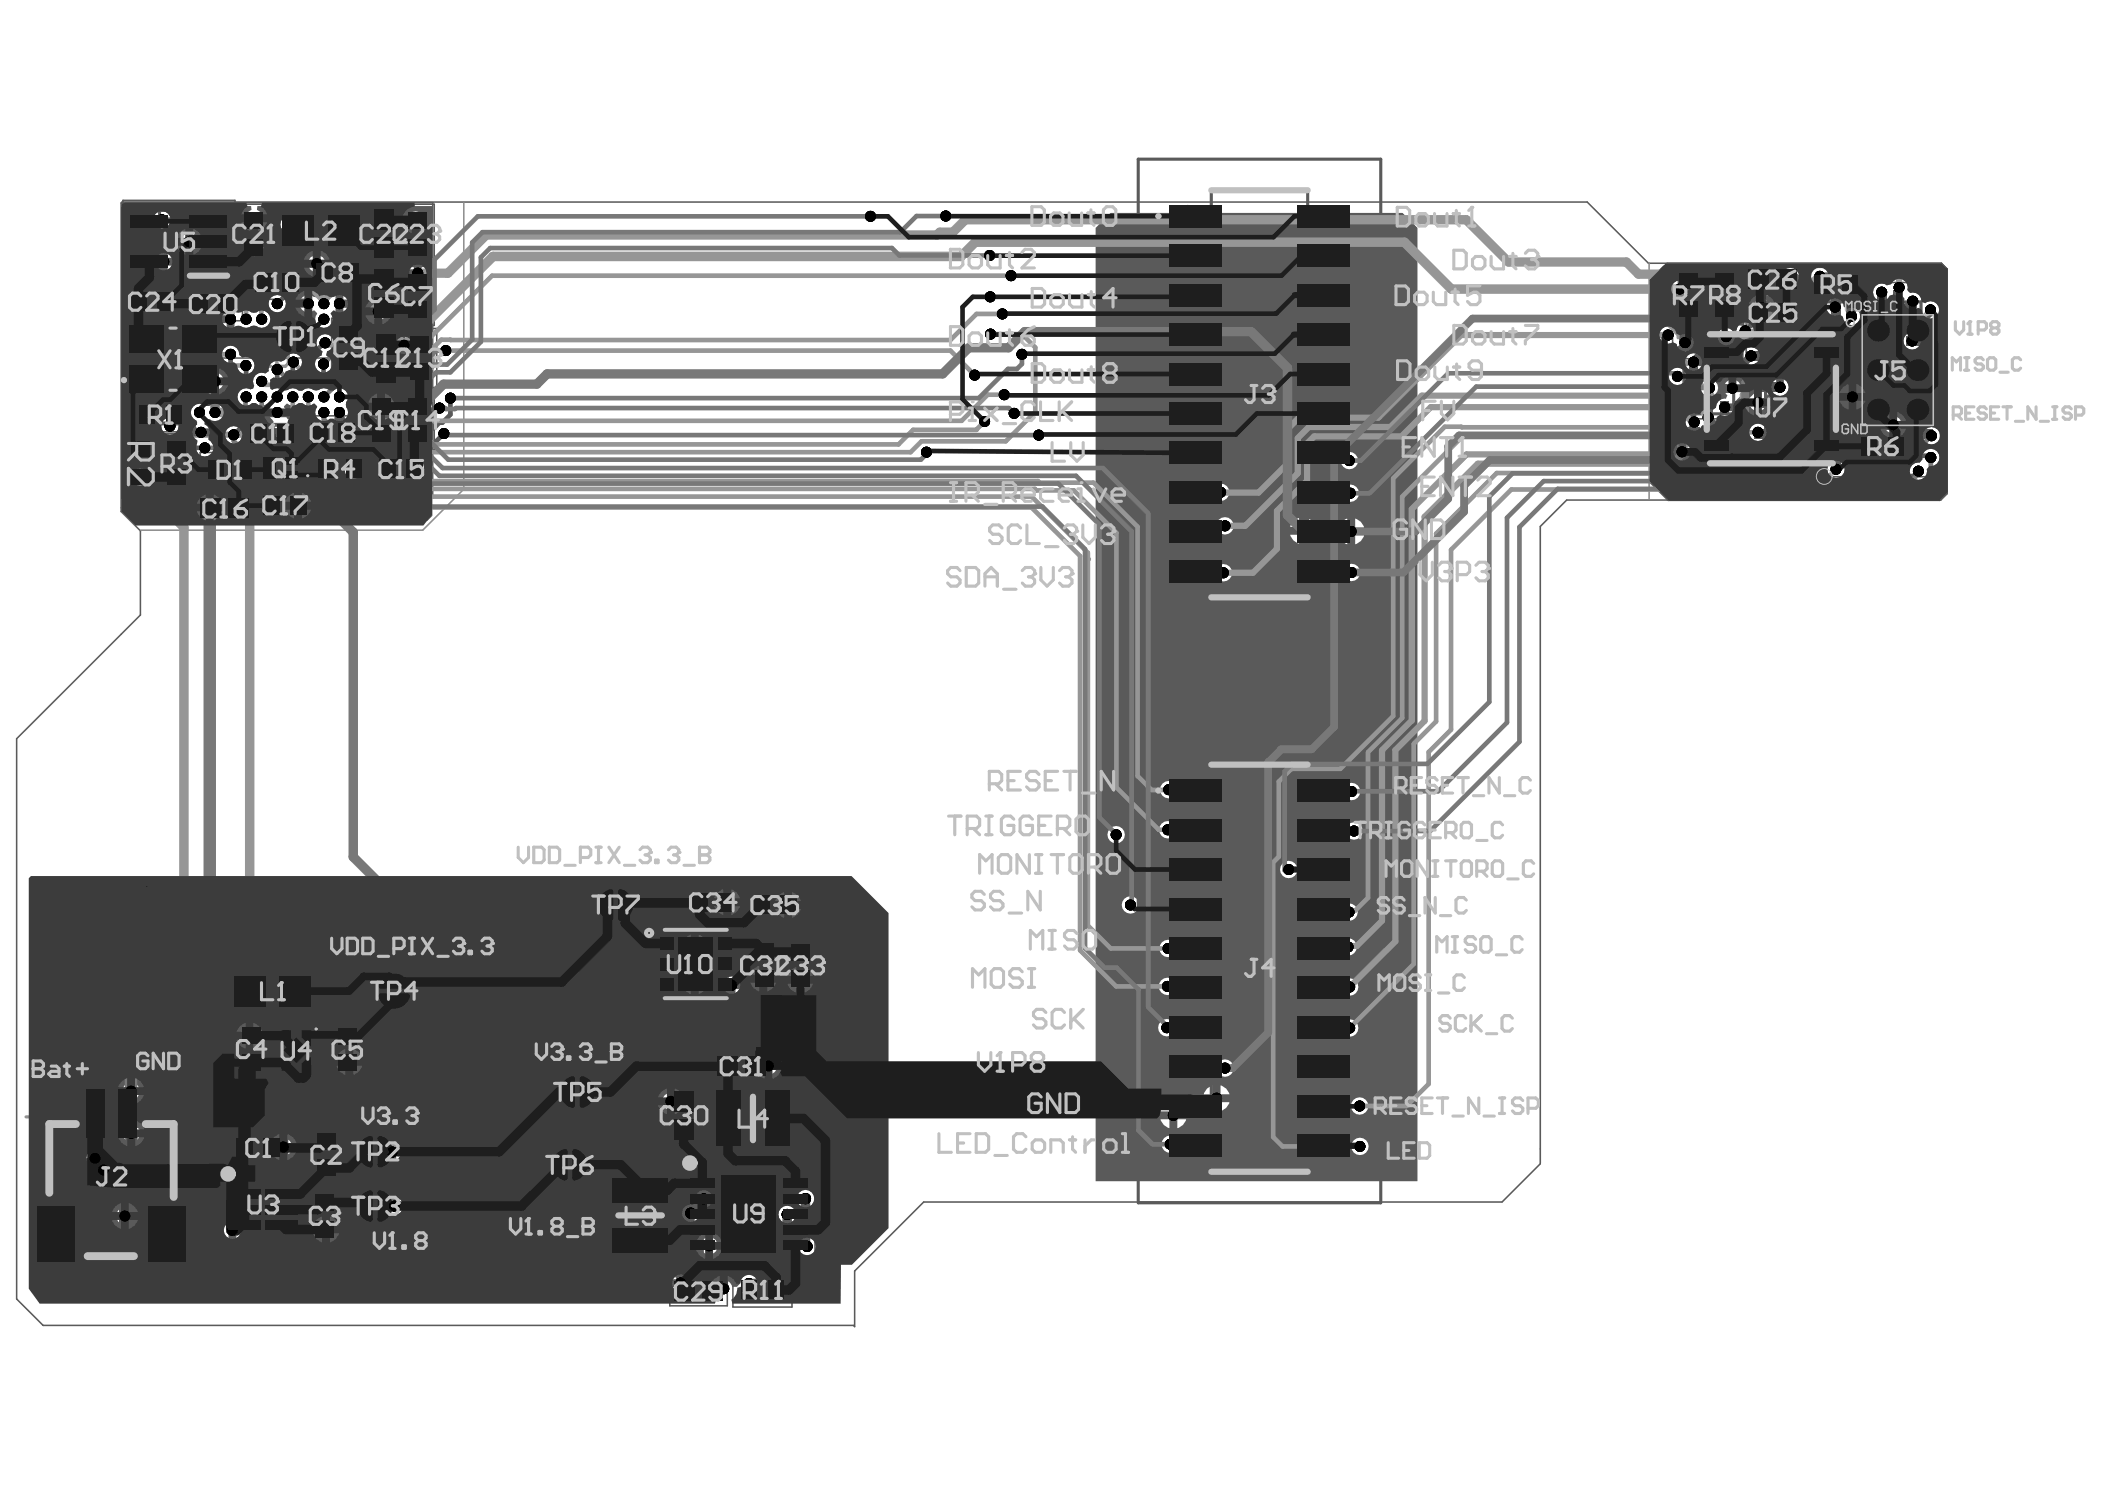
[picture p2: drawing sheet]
<svg xmlns="http://www.w3.org/2000/svg" width="297mm" height="210mm" viewBox="0 0 297 210" stroke-linecap="round" stroke-linejoin="round" font-family="sans-serif">
<g fill="none" stroke="#5a5a5a" stroke-width=".22">
<path d="M17.4 28.3h15.8v11.6h-15.8zM33.4 28.8h4.8v8.3h-4.8zM34.9 37.4h8.3v4.8h-8.3zM38.8 29.3h13v6.5h-13zM43.5 36h8.3v4.9h-8.3zM52.1 28.9h4.1v8.1h-4.1zM52.1 37.3h4.1v8.1h-4.1zM56.5 37.6h4.8v8.3h-4.8zM56.5 28.8h4.8v8.3h-4.8zM235.8 37.5h4.8v8.3h-4.8zM241 37.5h4.8v8.3h-4.8zM246 37.3h8.2v4.2h-8.2z"/>
<path d="M246.4 39.9h27.4v27.3h-27.4zM254.9 37.7h8.3v4.8h-8.3zM17.3 40.1h8.3v4.9h-8.3zM18.5 56.1h8.3v4.8h-8.3zM25.9 40.4h8.3v4.8h-8.3zM34.2 58.7h8.3v4.9h-8.3zM42.8 58.7h8.3v4.8h-8.3zM46.8 44.9h4.8v8.3h-4.8zM51.4 55.1h4.8v8.3h-4.8zM52.4 46.5h4.1v8.1h-4.1zM56.5 55.1h4.8v8.3h-4.8zM56.8 46.3h4.8v8.4h-4.8z"/>
<path d="M236 42.3h4.8v8.3h-4.8zM236.1 59.1h4.8v8.3h-4.8zM241.1 42.3h4.8v8.3h-4.8zM241.2 59.1h4.8v8.3h-4.8zM246 41.7h8.4v4.8h-8.4zM17.4 61.2h4.8v8.3h-4.8zM22.4 61.2h4.9v8.3h-4.9zM27.7 69.6h8.1v4.1h-8.1zM28.2 63.8h8.4v4.9h-8.4zM36 68.9h8.4v4.8h-8.4zM43.8 63.7h8.3v4.9h-8.3zM52.4 63.7h8.3v4.9h-8.3z"/>
<path d="M261.5 60.5h8.3v4.9h-8.3zM31.9 136.6h13.1v6.4h-13.1zM96.4 124.9h8.4v4.9h-8.4zM105.2 125.2h8.3v4.9h-8.3zM105.5 132h4.8v8.3h-4.8zM110.6 132h4.8v8.4h-4.8zM32.2 159.5h8.4v4.8h-8.4zM33.1 143.8h4.8v8.4h-4.8zM38.5 144.3h6.7v7.8h-6.7zM43.6 158.7h4.9v8.3h-4.9zM46.6 143.9h4.8v8.3h-4.8zM94.4 153.3h4.1v8.1h-4.1z"/>
<path d="M98.8 152.7h14.9v10.1h-14.9zM100.6 148.3h8.1v4.2h-8.1zM31.1 166.1h12.1v9h-12.1zM43.4 167.4h4.8v8.3h-4.8zM85.3 164h10.1v14.9h-10.1zM96.4 163.4h18.6v15.8h-18.6zM103.4 179.6h8.4v4.8h-8.4zM94.5 180.1h8.1v4.1h-8.1z"/>
</g>
<g fill="none" stroke="#5a5a5a" stroke-width=".44">
<path d="M21.3 35.3h35.7v30.4h-35.7zM22.5 29.7h5.5v8.8h-5.5zM25.7 39.7h26.9v21.6h-26.9zM28 35.6l-2.9 2.9M53 30.8h2.2v4.4h-2.2zM53 39.2h2.2v4.3h-2.2zM160.6 22.5h34.2v66.1h-34.2zM170.9 26.8h13.6v57.5h-13.6zM247.9 38.3h4.4v2.2h-4.4zM40.9 45.5v4M42 45.5v4M53.4 48.3h2.2v4.4h-2.2z"/>
<path d="M237.6 51.4h7v7h-7zM249.1 42.6h22v21.9h-22zM29.5 70.6h4.4v2.2h-4.4zM249.1 62.3l2.2 2.2M160.6 103.5h34.2v66.2h-34.2zM170.9 107.9h13.6v57.4h-13.6zM53.6 139.3h4M86.3 125.6v4.1M87.4 125.6v4.1M39.6 146h4.4v4.4h-4.4zM53.6 140.3h4M80.9 152v4.1"/>
<path d="M82 152v4.1M95.4 155.2h2.2v4.4h-2.2zM101.9 154.3h8.7v7h-8.7zM102.4 149.3h4.4v2.2h-4.4zM33.8 167.4h6.6v6.5h-6.6zM35.5 167.4l-1.7 1.6M52.4 168.1v4M52.4 160.5v4M53.5 168.1v4M53.5 160.5v4M79.9 162.3v4M81 162.3v4"/>
<path d="M86.8 167.1h7v8.7h-7zM99.1 164.7h13.2v13.2h-13.2zM102.4 164.7l-3.3 3.3M96.4 181h4.4v2.2h-4.4z"/>
</g>
<path d="M18.9 46.3h11v8.8h-11zM37.4 64.7h4.4v2.6h-4.4z" fill="none" stroke="#5a5a5a" stroke-width=".88"/>
<g fill="none" stroke="#5a5a5a" stroke-width=".56">
<path d="M34.6 30.7h2.5v4.6h-2.5zM36.7 38.6h4.7v2.4h-4.7zM41.4 30.5h7.7v4.2h-7.7zM45.3 37.2h4.7v2.5h-4.7zM57.6 39.4h2.5v4.7h-2.5zM57.6 30.7h2.5v4.6h-2.5zM237 39.3h2.5v4.7h-2.5zM242.1 39.3h2.5v4.7h-2.5zM256.8 38.9h4.6v2.4h-4.6zM19.1 41.3h4.7v2.5h-4.7zM20.3 57.3h4.7v2.4h-4.7zM27.7 41.6h4.7v2.5h-4.7z"/>
<path d="M36 59.9h4.7v2.5h-4.7zM44.6 59.8h4.7v2.5h-4.7zM48 46.7h2.4v4.7h-2.4zM52.5 57h2.5v4.6h-2.5zM57.6 57h2.5v4.6h-2.5zM58 48.2h2.4v4.6h-2.4zM237.2 44.1h2.5v4.7h-2.5zM241.3 47.6h17.3v17.3h-17.3zM242.3 44.1h2.5v4.7h-2.5zM247.9 42.9h4.6v2.5h-4.6zM18.5 63h2.5v4.7h-2.5zM23.6 63h2.5v4.7h-2.5z"/>
<path d="M30.1 65h4.6v2.5h-4.6zM37.9 70.1h4.6v2.5h-4.6zM45.6 64.9h4.7v2.5h-4.7zM54.2 64.9h4.7v2.5h-4.7zM237.3 60.9h2.4v4.7h-2.4zM242.4 60.9h2.4v4.7h-2.4zM263.3 61.7h4.7v2.5h-4.7zM34.6 137.7h7.7v4.2h-7.7zM93.8 131.2v9.6M98.3 126.1h4.6v2.5h-4.6zM102.6 131.2v9.6M106.6 133.8h2.5v4.7h-2.5z"/>
<path d="M107 126.4h4.7v2.5h-4.7zM111.7 133.9h2.5v4.6h-2.5zM34.3 145.7h2.5v4.6h-2.5zM47.8 145.7h2.4v4.7h-2.4zM34.1 160.7h4.6v2.5h-4.6zM44.6 169.2h2.5v4.7h-2.5zM44.8 160.5h2.5v4.7h-2.5zM105.3 180.7h4.6v2.5h-4.6z"/>
<circle cx="253.9" cy="62.8" r=".98"/>
</g>
<path d="M7 158.6h17.5v18.6h-17.5z" fill="none" stroke="#5a5a5a" stroke-width="1.1"/>
<path d="M54.5 136v1.1M54.5 136.5h1.6M55.3 132.6v1.2l-.8-.9h1.6M55.6 135.4v-.8l-.3-.3h-.6l-.2 .3v.8h1.6M55.6 169h1.2M56.2 169v1.6M57.3 170.1h.9l.2-.3v-.5l-.2-.3h-.9v1.6M59 169.3l.3-.3h.5l.3 .3v.2" fill="none" stroke="#5a5a5a" stroke-width=".33"/>
<circle cx="60.1" cy="169.5" r=".17" fill="#5a5a5a"/>
<path d="M34.9 47h.5M35.1 47v1.6M37.1 47v1.6h-.9l-.2-.2v-.6l.2-.3h.9M37.6 48.6h1.2M38.2 47v1.6M55.7 161.3h1.1M56.2 161.3v1.7M57.3 162.4h.9l.2-.3v-.5l-.2-.3h-.9v1.7M59 161.6l.3-.3h.5l.3 .3v.3l-1.1 1.1h1.1M59.5 169.8h.3M59.8 169.8l.3 .3v.3l-.3 .2h-.5l-.3-.2M60.1 169.5l-.3 .3" fill="none" stroke="#5a5a5a" stroke-width=".33"/>
<circle cx="35.1" cy="48.6" r=".17" fill="#5a5a5a"/>
<g fill="none" stroke="#5a5a5a" stroke-width=".33">
<path d="M35.4 48.4l-.3 .2M80.8 127.1v.3l-1.1 1.1v.3h1.1M82.5 127.1v1.7h-.8l-.3-.3v-.5l.3-.3h.8M83.1 128.8h1.1M83.6 127.1v1.7M75.4 153.8l-.3-.3h-.5l-.3 .3v.6l.3 .2h.3l.5-.2v.8h-1.1M77.1 153.5v1.7h-.8l-.3-.3v-.5l.3-.3h.8M77.7 155.2h1.1M78.2 153.5v1.7M73.3 164.1l.2-.3h.6l.3 .3v.5h-.9l-.2-.3zM74.4 164.6l-.6 .6-.5 .3M76 163.8v1.7h-.8l-.3-.3v-.6l.3-.3h.8"/>
<path d="M76.6 165.5h1.1M77.2 163.8v1.7"/>
</g>
<g fill="none" stroke="#5a5a5a" stroke-width=".44">
<path d="M40.9 45.5a2.04 2.04 0 0 0-1.7 2 2.04 2.04 0 0 0 1.7 2M42 45.5a2.04 2.04 0 0 1 1.7 2 2.04 2.04 0 0 1-1.7 2M53.6 139.3a2.05 2.05 0 0 1 2-1.7 2.05 2.05 0 0 1 2 1.7M86.3 125.6a2.04 2.04 0 0 0-1.7 2.1 2.04 2.04 0 0 0 1.7 2M87.4 125.6a2.04 2.04 0 0 1 1.7 2.1 2.04 2.04 0 0 1-1.7 2M53.6 140.3a2.05 2.05 0 0 0 2 1.7 2.05 2.05 0 0 0 2-1.7M80.9 152a2.04 2.04 0 0 0-1.7 2 2.04 2.04 0 0 0 1.7 2.1M82 152a2.04 2.04 0 0 1 1.7 2 2.04 2.04 0 0 1-1.7 2.1M52.4 168.1a2.04 2.04 0 0 0-1.7 2 2.04 2.04 0 0 0 1.7 2M52.4 160.4a2.04 2.04 0 0 0-1.7 2.1 2.04 2.04 0 0 0 1.7 2M53.5 168.1a2.04 2.04 0 0 1 1.7 2 2.04 2.04 0 0 1-1.7 2M53.5 160.4a2.04 2.04 0 0 1 1.7 2.1 2.04 2.04 0 0 1-1.7 2"/>
<path d="M79.9 162.3a2.04 2.04 0 0 0-1.7 2 2.04 2.04 0 0 0 1.7 2M81 162.3a2.04 2.04 0 0 1 1.7 2 2.04 2.04 0 0 1-1.7 2"/>
</g>
<path d="M17.2 28.6h43.9v41.6h-43.9zM17.2 28.5h206.8l8.6 8.6h41.4l.7 .8v31.8l-.8 .8h-52.8l-3.7 3.8v89.9l-5.4 5.4h-81.7l-9.7 9.7v7.8l-.2-.1h-114.3l-3.7-3.8v-79l17.4-17.4v-11.9l-2.7-2.7v-43.6zM235.3 37.1l-2.5 2.4v28.5l2.6 2.6h38.3l1-1M17.2 50.5h43.9M39.1 49.4v1.1" fill="none" stroke="#5a5a5a" stroke-width=".22"/>
<path d="M25.7 39.7h26.9v21.6h-26.9z" fill="none" stroke="#8c8c8c" stroke-width=".88"/>
<path d="M10.3 175.6v-14h10.6v14" fill="none" stroke="#8c8c8c" stroke-width="1.1"/>
<path d="M65.4 28.5v40.5l-5.7 5.8h-39.8M232.7 37.1v33.3" fill="none" stroke="#8c8c8c" stroke-width=".22"/>
<path d="M12.9 169.8h.8M13.3 167.4v2.4M14.5 167.4h.8M14.9 167.4v2l.4 .4h.5l.4-.4" fill="none" stroke="#8c8c8c" stroke-width=".44"/>
<circle cx="13.3" cy="167.4" r=".22" fill="#8c8c8c"/>
<path d="M236.8 45.2h-1.6v.5l1.6 1.6v.4M239.2 45.7l-.4-.5h-.8l-.4 .5v.4l1.6 1.6h-1.6M240 45.7l.4-.5h.8l.4 .5v1.6l-.4 .4h-.8l-.4-.4M236.5 63.3h1.2l.4-.4v-.4l-.4-.4h-.8l-.4 .4v1.6l.4 .4h.8l.4-.4M239.7 63.7l-.8 .8M240.5 63.7h-1.2l-.4-.4v-.8l.4-.4h1.2v2.4M11.3 156.5v2.1h-1.1l-.3-.3v-.4l.3-.3h1.1M21.7 157.1l.4-.4h1.1v2.2h-1.1l-.4-.4zM23.9 156.7v2.2l1.5-2.2v2.2M26.1 157.1l.4-.4h.7l.4 .4v1.4l-.4 .4h-.7l-.4-.4v-.7h.7M13.3 167.4l.4 .4" fill="none" stroke="#8c8c8c" stroke-width=".44"/>
<circle cx="11.3" cy="157.6" r=".22" fill="#8c8c8c"/>
<path d="M37.5 51.7h.8M37.9 49.3v2.4M39.1 49.3v2l.4 .4h.8l.4-.4v-2M3.7 157.6h1.4M4.4 156.8v1.5M6.2 157.2h.8M6.6 156.8v1.5l-.4 .3M8.8 157.2h-.7l-.4 .4v1h1.1l.4-.3-.4-.4h-1.1M11.3 156.5h-1.1l-.3 .3v.4l.3 .4h1.1" fill="none" stroke="#8c8c8c" stroke-width=".44"/>
<circle cx="37.9" cy="49.3" r=".22" fill="#8c8c8c"/>
<path d="M37.9 49.3l.4 .4M239.2 55.2l.4-.4h1.2v.8l-.4 .4h-.8l-.4-.4zM239.2 53.6l.8 .4 .8 .8M241.6 53.6v2l.4 .4h.8l.4-.4v-2M259.7 52.8l-.4-.4h-.8l-.4 .4v.4l1.6 1.6h-1.6M260.5 52.4v2l.4 .4h.8l.4-.4v-2M243.4 64.5h.8M243.8 62.1v2.4M245.8 63.7l-.8 .8M246.6 63.7h-1.2l-.4-.4v-.8l.4-.4h1.2v2.4" fill="none" stroke="#8c8c8c" stroke-width=".44"/>
<circle cx="243.8" cy="62.1" r=".22" fill="#8c8c8c"/>
<g fill="none" stroke="#8c8c8c" stroke-width=".44">
<path d="M237.8 51l.2 .2v.1l-.2 .1M240.7 46.5l-.4-.4v-.4l.4-.5h.8l.4 .5v.4l-.4 .4M240.7 46.5l-.4 .4v.4l.4 .4h.8l.4-.4v-.4l-.4-.4M240.7 46.5h.8M244.3 45.7l-.4-.5h-.8l-.4 .5v.4l1.6 1.6h-1.6M245.1 45.7l.4-.5h.8l.4 .5v1.6l-.4 .4h-.8l-.4-.4M240.6 62.5l.4-.4h.8l.4 .4v1.6l-.4 .4h-.8l-.4-.4zM243.8 62.1l.4 .4"/>
<circle cx="23.1" cy="58.2" r=".22"/>
<circle cx="237.8" cy="51.2" r=".22"/>
</g>
<g fill="none" stroke="#8c8c8c" stroke-width="1.1">
<circle cx="247.5" cy="64.5" r=".55"/>
<circle cx="8.6" cy="173.9" r=".44"/>
</g>
<g fill="#5a5a5a">
<path d="M97.4 167.1h3.3v3.6l-.1 .1h-4l-.2-.2 .9-3.4z"/>
<path d="M100.6 138h.8l.1 .2-.1 .2h3.6l.2-.3 1.2 1.2v23.1l-4.4 4.4-.8 3.9h-.5l-.1-.2 .5-.8h-1.8v-.6h-.5v-1.8a1.82 1.82 0 0 0-1.4 1.9 1.82 1.82 0 0 0-1.7 1.4h1.8v.5h.5a20.5 20.5 0 0 1-.2 4.6v4.1h-.2l-.2-.2-.8-.4v1.8h-1.1v-1.8l-.3 .1-.2-.1v-10.7l2.7-2.8v-22.6l2.9-2.9zM103.8 139.5v1.3a1.72 1.72 0 0 0 1.2-1.3zM101.4 139.5a1.72 1.72 0 0 0 1.3 1.3v-1.3zM99.9 167.3v1.3h1.2a1.72 1.72 0 0 0-1.2-1.3zM95.7 171.7a1.72 1.72 0 0 0 1.2 1.3v-1.3z"/>
<path d="M32.2 173.6h.6v-.6h1.9l.3-.5h9.5l.3 .6a1.23 1.23 0 0 0 1.2 1.6 1.23 1.23 0 0 0 1.2-1.6l.3-.6h48.6v1.1l1.7 1.7v3.9l-.6 .3-.6-.3v1.8h-.5v.6h-1.8l.4 .8-.2 .5h-6.5l-2.1-2.1v-2.2h-52.8l-1.2-1.4v-1.4l.3-.2zM33.4 174.1v1.3a1.71 1.71 0 0 0 1.2-1.3zM94.7 179.6l-.4 .8h1.2v-1.2z"/>
<path d="M154.6 32.1l2.1-2.1h41.2l2.1 2.1v134.5h-45.4zM189.2 65a1.23 1.23 0 0 0 2.4 0 1.23 1.23 0 0 0-2.4 0zM171 69.4a1.25 1.25 0 0 0 2.5 0 1.25 1.25 0 0 0-2.5 0zM189.3 69.6a1.25 1.25 0 0 0 2.5 0 1.25 1.25 0 0 0-2.5 0zM184.4 73.1v1.2h1.3a1.71 1.71 0 0 0-1.3-1.2zM182.5 73.5l-.4 .8h1.2v-1.2zM191.2 73.2v1.2h1.3a1.71 1.71 0 0 0-1.3-1.2zM189.3 73.6l-.4 .8h1.2v-1.2zM171.6 74.2a1.25 1.25 0 0 0 2.5 0 1.25 1.25 0 0 0-2.5 0zM184.4 75.4v1.3a1.71 1.71 0 0 0 1.3-1.3zM182.1 75.4a1.71 1.71 0 0 0 1.2 1.3v-1.3zM191.2 75.5v1.3a1.71 1.71 0 0 0 1.3-1.3zM188.9 75.5a1.71 1.71 0 0 0 1.2 1.3v-1.3zM189.5 80.8a1.23 1.23 0 0 0 2.4 0 1.23 1.23 0 0 0-2.4 0zM171.4 80.8a1.25 1.25 0 0 0 2.5 0 1.25 1.25 0 0 0-2.5 0zM163.7 111.4a1.23 1.23 0 0 0 2.4 0 1.23 1.23 0 0 0-2.4 0zM189.5 111.7a1.23 1.23 0 0 0 2.4 0 1.23 1.23 0 0 0-2.4 0zM163.6 117a1.23 1.23 0 0 0 2.4 0 1.23 1.23 0 0 0-2.4 0zM189.8 117.2a1.25 1.25 0 0 0 2.5 0 1.25 1.25 0 0 0-2.5 0zM156.3 117.8a1.23 1.23 0 0 0 2.4 0 1.23 1.23 0 0 0-2.4 0zM180.6 122.7a1.25 1.25 0 0 0 2.5 0 1.25 1.25 0 0 0-2.5 0zM158.3 127.7a1.23 1.23 0 0 0 2.4 0 1.23 1.23 0 0 0-2.4 0zM189.1 128.7a1.25 1.25 0 0 0 2.5 0 1.25 1.25 0 0 0-2.5 0zM189 133.6a1.25 1.25 0 0 0 2.5 0 1.25 1.25 0 0 0-2.5 0zM163.6 133.8a1.25 1.25 0 0 0 2.5 0 1.25 1.25 0 0 0-2.5 0zM163.5 139.1a1.25 1.25 0 0 0 2.5 0 1.25 1.25 0 0 0-2.5 0zM189.2 139.2a1.25 1.25 0 0 0 2.5 0 1.25 1.25 0 0 0-2.5 0zM163.4 145a1.25 1.25 0 0 0 2.5 0 1.25 1.25 0 0 0-2.5 0zM189.2 145a1.25 1.25 0 0 0 2.5 0 1.25 1.25 0 0 0-2.5 0zM171.6 150.7a1.25 1.25 0 0 0 2.5 0 1.25 1.25 0 0 0-2.5 0zM172.2 153.1v1.3h1.3a1.71 1.71 0 0 0-1.3-1.3zM170.3 153.6l-.4 .8h1.2v-1.3zM172.2 155.5v1.2a1.7 1.7 0 0 0 1.3-1.2zM169.9 155.5a1.71 1.71 0 0 0 1.2 1.2v-1.2zM166.1 155.5v1.3h1.3a1.71 1.71 0 0 0-1.3-1.3zM164.2 156l-.4 .8h1.2v-1.3zM190.6 156a1.25 1.25 0 0 0 2.5 0 1.25 1.25 0 0 0-2.5 0zM166.1 157.9v1.2a1.71 1.71 0 0 0 1.3-1.2zM163.8 157.9a1.71 1.71 0 0 0 1.2 1.2v-1.2zM163.9 161.4a1.25 1.25 0 0 0 2.5 0 1.25 1.25 0 0 0-2.5 0zM190.7 161.7a1.23 1.23 0 0 0 2.4 0 1.23 1.23 0 0 0-2.4 0z"/>
</g>
<path d="M53.8 57.3l-.9 .9h-2.8M57 48.7v1.2l-.8 .8v8.4l-1.9 1.9h-4.5l-1.9-1.9v-.9M18.5 159.8v.1M97.5 171.1l-1.4 1.4v8.5M111.1 171.3v7.7l-2.1 2h-3.3M113.7 169.1v6.5l.2 .2" fill="none" stroke="#5a5a5a" stroke-width="1.3"/>
<g fill="none" stroke="#5a5a5a" stroke-width=".66">
<path d="M22.8 31h8.6l1.9 1.9h6.2l1.3-1.2M35.9 30.8l.2 .2M44.7 37.2l-.3 .2h-5.9l-1.6 1.6v3.8M47.9 33v5.8l-.6 .6h-4.8l-3.4 3.4M27.3 56.8l-.7 .7v1.3l.7 .7v.9l.6 .6h.5M27.3 56.8h.1M28.1 53.8h-1l-.9 .8v1.8l-.7 .7v2.2l.7 .7v2.8l.4 .4h2.3M28.1 49.4h-2.1l-2 2v8.7M28.1 56l-.8 .8M30.3 45l1.8 1.8v.9l-1.8 1.7v6.6h2.2v2.2M32.5 50v3.8M34.7 51.6v2.2"/>
<path d="M34.7 58.2v1.4l-1.7 1.7M36.9 58.2l-1 1v3.6l1.8 1.8h18.1l.3-.2h3.3l3.2-3.2M39.1 52.1v1.7M41.3 42.8h2.2v2.2h-4.4M41.4 51.1l-.1 .1v2.6M45.7 51.3v2.5M45.9 48.4h-.2l-2.2 2.2v3.2M53.4 43.9l-1.1 1.1h-2.2M62 57.6h-.8l-4.6 4.6h-1.5l-.2 .2h-9.7l-1.6-1.6-.1-2.6M63.6 56.2v2.3l-1.2 1.1h-.4l-.5 .6h-.2l-3.1 3.1h-2.6l-.2 .2h-12.1l-.8-.8v-3.4l-1.2-1.1M237.8 48.3l-1.8 1.8v1.5l-.8 .9v1.2l.8 .9v3.5l-1.1 1.1v7.9l1.9 1.9h24.8l1.8-1.8v-2.9M243.3 52.2h2.1l.9 .9v13.7l1.1 1.1h12.8l1-1v-2.6"/>
<path d="M249.4 45.9h-2.3l-.8 .8M272.4 43.7v.6l-1.5 1.6M265.6 64.3v1.9l1 1h3.4l.7-.7M267.8 64.3h4.4l.3 .2"/>
</g>
<path d="M47.9 42.8h3.5l1.5-1.5h2l.8 .8v3.8l-1.2 1.3h-4.4M238.5 54.9l-1.1 1.2v2.6l-1.2 1.1v3.7l1.7 1.7h5.7M248.6 43.4h-1.1l-1.1 1.1h-8M249.4 52.5h9.6l1.1 1.1M260.1 53.6l1.1 1h9.7M260.1 53.6l-3.3 3.2h-7.4M238.9 60.9l-.4 .4" fill="none" stroke="#5a5a5a" stroke-width="1.1"/>
<path d="M238.4 48.3h1l1.7 1.8v2.1M238.9 57.5v3.4M239.1 59.5v.2l.1 .2-.9 1v.2l.2 .2M241 58.9h.1M241 58.9l2.5 2.4h.1M243.5 48.3l-.2 .2v3.7" fill="none" stroke="#5a5a5a" stroke-width=".88"/>
<path d="M18.5 159.9v9.1" fill="none" stroke="#5a5a5a" stroke-width="1.8"/>
<g fill="#000">
<circle cx="22.8" cy="31" r=".77"/>
<circle cx="23.1" cy="36.9" r=".77"/>
<circle cx="26.7" cy="34.1" r=".77"/>
<circle cx="35.9" cy="30.8" r=".77"/>
<circle cx="35.9" cy="34.9" r=".77"/>
<circle cx="40.8" cy="31.7" r=".77"/>
<circle cx="44.7" cy="37.2" r=".77"/>
<circle cx="47.9" cy="33" r=".77"/>
<circle cx="58.6" cy="31" r=".77"/>
<circle cx="59" cy="38.5" r=".77"/>
<circle cx="122.8" cy="30.5" r=".77"/>
<circle cx="133.5" cy="30.5" r=".77"/>
<circle cx="139.6" cy="36" r=".77"/>
<circle cx="142.7" cy="38.9" r=".77"/>
<circle cx="252.6" cy="39" r=".77"/>
<circle cx="256.8" cy="39" r=".77"/>
<circle cx="28.1" cy="58.2" r=".77"/>
<circle cx="30.3" cy="53.8" r=".78"/>
<circle cx="30.3" cy="58.2" r=".77"/>
<circle cx="32.5" cy="50" r=".77"/>
<circle cx="32.5" cy="45" r=".77"/>
<circle cx="34.7" cy="51.6" r=".77"/>
<circle cx="34.7" cy="45" r=".77"/>
<circle cx="34.7" cy="56" r=".77"/>
<circle cx="36.9" cy="53.8" r=".77"/>
<circle cx="36.9" cy="45" r=".77"/>
<circle cx="36.9" cy="56" r=".77"/>
<circle cx="39.1" cy="58.2" r=".77"/>
<circle cx="39.1" cy="42.8" r=".77"/>
<circle cx="39.1" cy="52.1" r=".77"/>
<circle cx="39.1" cy="56" r=".77"/>
<circle cx="41.3" cy="56" r=".77"/>
<circle cx="41.4" cy="51.1" r=".77"/>
<circle cx="43.5" cy="42.8" r=".77"/>
<circle cx="43.5" cy="56" r=".77"/>
<circle cx="45.7" cy="51.3" r=".77"/>
<circle cx="45.7" cy="58.2" r=".77"/>
<circle cx="45.7" cy="42.8" r=".77"/>
<circle cx="45.7" cy="45" r=".77"/>
<circle cx="45.7" cy="56" r=".77"/>
<circle cx="45.9" cy="48.4" r=".77"/>
<circle cx="47.9" cy="58.2" r=".77"/>
<circle cx="47.9" cy="42.8" r=".77"/>
<circle cx="47.9" cy="56" r=".77"/>
<circle cx="53.4" cy="43.9" r=".77"/>
<circle cx="53.8" cy="57.3" r=".77"/>
<circle cx="57" cy="48.7" r=".77"/>
<circle cx="62" cy="57.6" r=".77"/>
<circle cx="62.9" cy="49.5" r=".77"/>
<circle cx="63.6" cy="56.2" r=".77"/>
<circle cx="137.5" cy="52.9" r=".77"/>
<circle cx="138.9" cy="59.5" r=".77"/>
<circle cx="139.7" cy="41.9" r=".77"/>
<circle cx="139.8" cy="47.1" r=".77"/>
<circle cx="141.4" cy="44.3" r=".77"/>
<circle cx="141.7" cy="55.7" r=".77"/>
<circle cx="143.1" cy="58.3" r=".77"/>
<circle cx="144.2" cy="50" r=".77"/>
<circle cx="235.4" cy="47.3" r=".77"/>
<circle cx="236.7" cy="53.1" r=".77"/>
<circle cx="237.1" cy="40.8" r=".77"/>
<circle cx="237.8" cy="48.3" r=".77"/>
<circle cx="239" cy="51.1" r=".77"/>
<circle cx="239.1" cy="59.5" r=".77"/>
<circle cx="241" cy="58.9" r=".77"/>
<circle cx="241.2" cy="54.7" r=".77"/>
<circle cx="243.4" cy="57.5" r=".77"/>
<circle cx="243.6" cy="47.5" r=".77"/>
<circle cx="244.5" cy="54.8" r=".77"/>
<circle cx="246.3" cy="46.7" r=".77"/>
<circle cx="247.1" cy="50.2" r=".77"/>
<circle cx="248.1" cy="56.8" r=".77"/>
<circle cx="248.6" cy="43.4" r=".77"/>
<circle cx="251.2" cy="54.6" r=".77"/>
<circle cx="258.9" cy="43.3" r=".77"/>
<circle cx="261.3" cy="44.6" r=".77"/>
<circle cx="261.4" cy="56" r=".77"/>
<circle cx="265.5" cy="41.2" r=".77"/>
<circle cx="267.2" cy="59.9" r=".77"/>
<circle cx="268" cy="40.6" r=".77"/>
<circle cx="269.8" cy="48.1" r=".77"/>
<circle cx="269.9" cy="42.5" r=".77"/>
<circle cx="272.4" cy="43.7" r=".77"/>
<circle cx="19.8" cy="67.3" r=".77"/>
<circle cx="24" cy="60.1" r=".77"/>
<circle cx="28.4" cy="61" r=".77"/>
<circle cx="28.9" cy="63.2" r=".77"/>
<circle cx="29.6" cy="71.6" r=".77"/>
<circle cx="33" cy="61.3" r=".77"/>
<circle cx="33.7" cy="71.7" r=".77"/>
<circle cx="40" cy="60.9" r=".77"/>
<circle cx="42.1" cy="71.3" r=".77"/>
<circle cx="49.9" cy="66.3" r=".77"/>
<circle cx="58.6" cy="65.9" r=".77"/>
<circle cx="62.6" cy="61.2" r=".77"/>
<circle cx="130.7" cy="63.8" r=".77"/>
<circle cx="146.6" cy="61.4" r=".77"/>
<circle cx="172.2" cy="69.4" r=".77"/>
<circle cx="172.9" cy="74.2" r=".77"/>
<circle cx="183.9" cy="74.9" r=".77"/>
<circle cx="190.4" cy="65" r=".77"/>
<circle cx="190.5" cy="69.6" r=".77"/>
<circle cx="190.7" cy="75" r=".77"/>
<circle cx="237.4" cy="63.7" r=".77"/>
<circle cx="248.1" cy="61" r=".77"/>
<circle cx="259.1" cy="66.2" r=".77"/>
<circle cx="270.7" cy="66.5" r=".77"/>
<circle cx="272.5" cy="64.5" r=".77"/>
<circle cx="272.5" cy="61.5" r=".77"/>
<circle cx="172.6" cy="80.8" r=".77"/>
<circle cx="190.7" cy="80.8" r=".77"/>
<circle cx="157.5" cy="117.8" r=".77"/>
<circle cx="164.8" cy="117" r=".77"/>
<circle cx="164.9" cy="111.4" r=".77"/>
<circle cx="190.7" cy="111.7" r=".77"/>
<circle cx="191.1" cy="117.2" r=".77"/>
<circle cx="35.2" cy="139.8" r=".77"/>
<circle cx="98" cy="138.4" r=".77"/>
<circle cx="98" cy="133.7" r=".77"/>
<circle cx="102.6" cy="127.3" r=".77"/>
<circle cx="103.2" cy="139" r=".78"/>
<circle cx="107.7" cy="138" r=".77"/>
<circle cx="111.2" cy="127.7" r=".77"/>
<circle cx="112.9" cy="138.2" r=".77"/>
<circle cx="159.5" cy="127.7" r=".77"/>
<circle cx="164.7" cy="139.1" r=".77"/>
<circle cx="164.8" cy="133.8" r=".77"/>
<circle cx="181.9" cy="122.7" r=".77"/>
<circle cx="190.2" cy="133.6" r=".77"/>
<circle cx="190.4" cy="128.7" r=".77"/>
<circle cx="190.5" cy="139.2" r=".77"/>
<circle cx="18.5" cy="153.9" r=".77"/>
<circle cx="18.5" cy="159.9" r=".77"/>
<circle cx="35.2" cy="146.1" r=".78"/>
<circle cx="49.3" cy="149.8" r=".78"/>
<circle cx="94.7" cy="155.4" r=".77"/>
<circle cx="108.4" cy="150.4" r=".77"/>
<circle cx="164.7" cy="145" r=".77"/>
<circle cx="165.6" cy="157.3" r=".77"/>
<circle cx="171.7" cy="154.9" r=".77"/>
<circle cx="172.9" cy="150.7" r=".77"/>
<circle cx="190.5" cy="145" r=".77"/>
<circle cx="191.9" cy="156" r=".77"/>
<circle cx="13.4" cy="163.4" r=".77"/>
<circle cx="14.6" cy="165" r=".77"/>
<circle cx="17.6" cy="171.5" r=".77"/>
<circle cx="32.8" cy="173.6" r=".77"/>
<circle cx="40" cy="161.8" r=".78"/>
<circle cx="46" cy="173.4" r=".78"/>
<circle cx="55.3" cy="162.5" r=".78"/>
<circle cx="55.7" cy="170.1" r=".78"/>
<circle cx="97.5" cy="171.1" r=".78"/>
<circle cx="99.3" cy="169.1" r=".78"/>
<circle cx="100.1" cy="175.7" r=".77"/>
<circle cx="105.7" cy="167.8" r=".77"/>
<circle cx="105.7" cy="173.9" r=".77"/>
<circle cx="111.1" cy="171.3" r=".78"/>
<circle cx="113.7" cy="169.1" r=".78"/>
<circle cx="113.9" cy="175.8" r=".78"/>
<circle cx="165.1" cy="161.4" r=".77"/>
<circle cx="191.9" cy="161.7" r=".77"/>
<circle cx="96.1" cy="181" r=".78"/>
<circle cx="102.1" cy="181.8" r=".77"/>
<circle cx="105.7" cy="181" r=".77"/>
</g>
<g fill="#5a5a5a">
<path d="M233.2 39l1.5-1.6h16.4l.3 .6h-11.2l-.4 .1-.3 .2-1.5 1.5h-.3a1.2 1.2 0 0 0-1.5 .1 1.2 1.2 0 0 0-.2 1.5l.1 2.9 2.2 2.3-.2 .6-.3-.1-.7 .2-.5-.3a1.23 1.23 0 0 0-1.6-.9 1.23 1.23 0 0 0-.7 1.7 1.23 1.23 0 0 0 1.8 .5l.5 .2a1.17 1.17 0 0 0 1.2 1.1l.4 .4-.1 .2a1.21 1.21 0 0 0-.1 1.6 1.21 1.21 0 0 0 1.6 .3h6.6l.4-.1 .7-.6 .7-.2 1.8 1.9-.2 .5h-2a1.68 1.68 0 0 0-1.4 1l-.6-.2a1.21 1.21 0 0 0-1.8-.6 1.21 1.21 0 0 0 0 1.9l-.3 .6a1.19 1.19 0 0 0-1.4 1.2l-.5 .3a1.15 1.15 0 0 0-1.5 .3l-.6 .3a1.23 1.23 0 0 0-1.6 .7 1.23 1.23 0 0 0 .7 1.6 1.23 1.23 0 0 0 1.6-.7 1.76 1.76 0 0 0 1.7-.3l.3-.3 .1-.6 .5-.3a1.1 1.1 0 0 0 1.2 0l1.2-.1 1.2-1.1 .6 .1a1.21 1.21 0 0 0 1.7 .4 1.21 1.21 0 0 0 .4-1.6l.3-.6h1.1a1.2 1.2 0 0 0 1.5-.1 1.2 1.2 0 0 0 .2-1.5v-1l-.1-.4-.2-.3-2.8-2.8-.3-.2-1-.1a1.18 1.18 0 0 0-1.9 .8l-.1 .1h-4.7l-.1-.2-.1-3.4-2.8-3v-1.7l.7-.1 .3-.2 1.5-1.5h11.4l.6 .3 .4-.1 2 1.9 2.6 .1 .3 .5a1.2 1.2 0 0 0 .2 1.5 1.2 1.2 0 0 0 1.4 .2l.6 .3a1.21 1.21 0 0 0 1.3 1.2 1.21 1.21 0 0 0 1.1-1.5l.5-.3 .6 .5 .3 .1h4.8l.4-.1 1.1-.9 .5-.3 .5 .3a1.22 1.22 0 0 0 1.5 1.2 1.22 1.22 0 0 0 .8-1.7 1.22 1.22 0 0 0-1.8-.4l-.6-.3a1.21 1.21 0 0 0-1.5-1.2 .59 .59 0 0 1-.4-.7 1.24 1.24 0 0 0-1-1.3 1.24 1.24 0 0 0-1.4 .8l-.6 .1a1.21 1.21 0 0 0-1.4 0 1.21 1.21 0 0 0-.4 1.5l-.3 .6h-.1l-2.2-2.1h-2.9l-.3-.7h-1.8v-1.1h1.8l-.2-.4 .3-.6h14.6l1 1.1v30.6l-1 1h-37.7l-2.5-2.5 .1-.1zM247.4 43.4a1.25 1.25 0 0 0 2.5 0 1.25 1.25 0 0 0-2.5 0zM242.7 46.6a1.22 1.22 0 0 0 .3 2 1.22 1.22 0 0 0 1.8-.9l.5-.2a1.22 1.22 0 0 0 2-.1 1.22 1.22 0 0 0-.6-1.8 1.22 1.22 0 0 0-1.6 .9l-.6 .2a1.2 1.2 0 0 0-1.8-.1zM268.6 48.1a1.25 1.25 0 0 0 2.5 0 1.25 1.25 0 0 0-2.5 0zM235.5 53.1a1.23 1.23 0 0 0 2.4 0 1.23 1.23 0 0 0-2.4 0zM240 54.7a1.23 1.23 0 0 0 2.4 0 1.23 1.23 0 0 0-2.4 0zM260.2 56a1.23 1.23 0 0 0 2.4 0 1.23 1.23 0 0 0-2.4 0zM265.9 59.9a1.25 1.25 0 0 0 2.5 0 1.25 1.25 0 0 0-2.5 0zM246.8 61a1.25 1.25 0 0 0 2.5 0 1.25 1.25 0 0 0-2.5 0zM271.3 61.5a1.25 1.25 0 0 0 2.5 0 1.25 1.25 0 0 0-2.5 0zM237.9 61.9v1.3h1.3a1.71 1.71 0 0 0-1.3-1.3zM236 62.4l-.5 .8h1.3v-1.3zM271.6 63.7l-.3 .4v.7l-.4 .4a1.22 1.22 0 0 0-1.4 1.1 1.22 1.22 0 0 0 1.2 1.3 1.22 1.22 0 0 0 1.2-1.4l.4-.4a1.24 1.24 0 0 0 1.3-1.6 1.24 1.24 0 0 0-2-.5zM237.9 64.3v1.3a1.71 1.71 0 0 0 1.3-1.3zM235.5 64.3a1.71 1.71 0 0 0 1.3 1.3v-1.3zM257.8 66.2a1.25 1.25 0 0 0 2.5 0 1.25 1.25 0 0 0-2.5 0z"/>
<path d="M18.1 29.1h17.3l.1 .5a1.22 1.22 0 0 0-.6 1.9 1.22 1.22 0 0 0 2 0 1.22 1.22 0 0 0-.6-1.9v-.5h24.7v8.1l-.5 .2-.2-.2-.8-.5v3.6l.8-.4 .2-.2 .5 .1v17.1a1.1 1.1 0 0 0 0 1.3v14.6l-.7 .7h-41.5l-.7-.7v-3.7l.6-.3 .5 .3v-3.6l-.5 .3-.6-.3zM21.6 31a1.25 1.25 0 0 0 2.5 0 1.25 1.25 0 0 0-2.5 0zM57.4 31a1.25 1.25 0 0 0 2.5 0 1.25 1.25 0 0 0-2.5 0zM39.6 31.7a1.23 1.23 0 0 0 2.4 0 1.23 1.23 0 0 0-2.4 0zM46.7 33a1.23 1.23 0 0 0 2.4 0 1.23 1.23 0 0 0-2.4 0zM25.5 34.1a1.23 1.23 0 0 0 2.4 0 1.23 1.23 0 0 0-2.4 0zM34.7 34.9a1.23 1.23 0 0 0 2.4 0 1.23 1.23 0 0 0-2.4 0zM23.7 35.1v1.3h1.2a1.71 1.71 0 0 0-1.2-1.3zM21.7 35.6l-.4 .8h1.2v-1.3zM57.6 37.2l-.5 .8h1.3v-1.3zM43.5 37.2a1.23 1.23 0 0 0 2.4 0 1.23 1.23 0 0 0-2.4 0zM23.7 37.5v1.2a1.71 1.71 0 0 0 1.2-1.2zM21.3 37.5a1.71 1.71 0 0 0 1.2 1.2v-1.2zM57.1 39.1a1.71 1.71 0 0 0 1.3 1.2v-1.2zM42.6 42a1.25 1.25 0 0 0 0 1.7 1.25 1.25 0 0 0 1.8 .1l.4 .4a1.26 1.26 0 0 0 .5 2 1.26 1.26 0 0 0 1.7-1.2l.3-.3v-3.7l-.8 .5-.2 .3a1.11 1.11 0 0 0-1.3 .1h-.8a1.18 1.18 0 0 0-1.6 .1zM48.5 41v1.3h1.2a1.71 1.71 0 0 0-1.2-1.3zM37.9 42.8a1.23 1.23 0 0 0 2.4 0 1.23 1.23 0 0 0-2.4 0zM31.2 43.7l-.5 .8h1.3v-1.3zM48.5 43.4v1.2a1.71 1.71 0 0 0 1.2-1.2zM52.1 43.9a1.25 1.25 0 0 0 2.5 0 1.25 1.25 0 0 0-2.5 0zM33.1 43.2v3.6l.8-.4 .2-.3a1.11 1.11 0 0 0 1.4-.1h.7a1.22 1.22 0 0 0 1.6-.2 1.22 1.22 0 0 0 0-1.6 1.22 1.22 0 0 0-1.6-.1h-.7a1.11 1.11 0 0 0-1.4-.1l-.2-.3zM30.7 45.6a1.71 1.71 0 0 0 1.3 1.2v-1.2zM55.8 48.7a1.25 1.25 0 0 0 2.5 0 1.25 1.25 0 0 0-2.5 0zM33.9 55.1a1.23 1.23 0 0 0 0 1.8 1.23 1.23 0 0 0 1.7 0h.5a1.32 1.32 0 0 0 1.7 0l.4 .4a1.28 1.28 0 0 0 .2 1.8l.2 .4-.4 .9h3.6a1.71 1.71 0 0 0-1.2-1.3l-.3-.6a1.46 1.46 0 0 0-.2-1.2l.4-.4a1.42 1.42 0 0 0 1.7 0h.4a1.32 1.32 0 0 0 1.8 0l.4 .4a1.25 1.25 0 0 0-.1 1.6 1.25 1.25 0 0 0 1.5 .4l.6 .3 .1 .5 .2 .3 6.3 6.3 .3 .2 .5 .1h3.9a1.23 1.23 0 0 0 1.7-1.1 1.23 1.23 0 0 0-1.7-1.1h-3.5l-5.6-5.6v-.5a1.15 1.15 0 0 0-.1-1.2v-.8a1.22 1.22 0 0 0-.2-1.7 1.22 1.22 0 0 0-1.7 .1h-.4a1.18 1.18 0 0 0-1.6-.1h-.8a1.18 1.18 0 0 0-1.6 .1h-.4a1.18 1.18 0 0 0-1.6-.1h-.8a1.12 1.12 0 0 0-1.4 0l-.2-.1-.1-.6v-.7l.5-.4a1.19 1.19 0 0 0 1.7-.7l.6-.3a1.22 1.22 0 0 0 1.6-.7 1.22 1.22 0 0 0-.7-1.6 1.22 1.22 0 0 0-1.6 .9l-.6 .2a1.2 1.2 0 0 0-1.2 .2 1.2 1.2 0 0 0-.5 1.1l-.5 .4a1.21 1.21 0 0 0-1.4 .3 1.21 1.21 0 0 0-.1 1.4l-.2 .4-.4 .1a1.18 1.18 0 0 0-1.4 .2zM45 47.5a1.32 1.32 0 0 0 .5 2.1l-.1 .6a1.23 1.23 0 0 0-.8 1.8 1.23 1.23 0 0 0 2 .1 1.23 1.23 0 0 0-.5-1.9l-.1-.1 .2-.6a1.23 1.23 0 0 0 .7-1.8 1.23 1.23 0 0 0-1.9-.2zM31.7 49.1a1.23 1.23 0 0 0-.2 1.6 1.23 1.23 0 0 0 1.5 .4l.5 .4a1.23 1.23 0 0 0 1.3 1.3 1.23 1.23 0 0 0 1.1-1.6 1.23 1.23 0 0 0-1.7-.8l-.4-.3a1.22 1.22 0 0 0-.8-1.2 1.22 1.22 0 0 0-1.3 .2zM29.1 53.8a1.25 1.25 0 0 0 2.5 0 1.25 1.25 0 0 0-2.5 0zM27.3 57.3a1.17 1.17 0 0 0-.1 1.6l-.1 .7-.5 .8h3.6l-.3-.5 .3-.5a1.22 1.22 0 0 0 1.3-1.6 1.22 1.22 0 0 0-1.9-.6h-.7a1.18 1.18 0 0 0-1.6 .1zM52.5 57.3a1.25 1.25 0 0 0 2.5 0 1.25 1.25 0 0 0-2.5 0zM22.8 60.1a1.23 1.23 0 0 0 2.4 0 1.23 1.23 0 0 0-2.4 0zM31.7 61.3a1.25 1.25 0 0 0 2.5 0 1.25 1.25 0 0 0-2.5 0zM40.6 61.5v1.2a1.71 1.71 0 0 0 1.2-1.2zM38.2 61.5a1.71 1.71 0 0 0 1.3 1.2v-1.2zM26.6 61.5l.4 .8 .7 .6a1.22 1.22 0 0 0 1.5 1.5 1.22 1.22 0 0 0 .6-2.1l.4-.8zM20.3 65.5v1.2h1.3a1.71 1.71 0 0 0-1.3-1.2zM48.6 66.3a1.25 1.25 0 0 0 2.5 0 1.25 1.25 0 0 0-2.5 0zM20.3 67.9v1.2a1.71 1.71 0 0 0 1.3-1.2zM40.8 71.3a1.25 1.25 0 0 0 2.5 0 1.25 1.25 0 0 0-2.5 0zM28.4 71.6a1.23 1.23 0 0 0 2.4 0 1.23 1.23 0 0 0-2.4 0zM32.5 71.7a1.23 1.23 0 0 0 2.4 0 1.23 1.23 0 0 0-2.4 0z"/>
<path d="M5.3 126h.7l2.1-2h111.2l4.7 4.8v42.3l-6.3 6.4v1.5l-2.6 2.5h-7.7l-.5-.5a1.23 1.23 0 0 0-1.2-1.2 1.23 1.23 0 0 0-1.2 1.2l-.5 .5h-.7a1.2 1.2 0 0 0-1.2-.9 1.2 1.2 0 0 0-1.2 .9h-3.1l-.5-.5a1.24 1.24 0 0 0-1.2-1.2 1.24 1.24 0 0 0-1.3 1.2l-.4 .5h-88.8v-1.2l-.3-1.3zM101.4 127.3a1.23 1.23 0 0 0 2.4 0 1.23 1.23 0 0 0-2.4 0zM110 127.7a1.23 1.23 0 0 0 2.4 0 1.23 1.23 0 0 0-2.4 0zM96.8 133.7a1.25 1.25 0 0 0 2.5 0 1.25 1.25 0 0 0-2.5 0zM106.5 138a1.23 1.23 0 0 0 2.4 0 1.23 1.23 0 0 0-2.4 0zM111.7 138.2a1.25 1.25 0 0 0 2.5 0 1.25 1.25 0 0 0-2.5 0zM96.8 138.4a1.25 1.25 0 0 0 2.5 0 1.25 1.25 0 0 0-2.5 0zM102 139a1.25 1.25 0 0 0 2.5 0 1.25 1.25 0 0 0-2.5 0zM34 139.8a1.25 1.25 0 0 0 2.5 0 1.25 1.25 0 0 0-2.5 0zM34 146.1a1.25 1.25 0 0 0 2.5 0 1.25 1.25 0 0 0-2.5 0zM48.1 149.8a1.24 1.24 0 0 0 2.4 0 1.24 1.24 0 0 0-2.4 0zM107.2 150.4a1.25 1.25 0 0 0 2.5 0 1.25 1.25 0 0 0-2.5 0zM17.3 153.9a1.23 1.23 0 0 0 2.4 0 1.23 1.23 0 0 0-2.4 0zM93.4 155.4a1.25 1.25 0 0 0 2.5 0 1.25 1.25 0 0 0-2.5 0zM17.3 159.9a1.25 1.25 0 0 0 2.5 0 1.25 1.25 0 0 0-2.5 0zM55.9 160.7v1.3h1.3a1.72 1.72 0 0 0-1.3-1.3zM54 161.1l-.5 .9h1.3v-1.3zM38.8 161.8a1.24 1.24 0 0 0 2.4 0 1.24 1.24 0 0 0-2.4 0zM55.9 163.1v1.2a1.72 1.72 0 0 0 1.3-1.2zM53.5 163.1a1.72 1.72 0 0 0 1.3 1.2v-1.2zM12.5 162.5a1.23 1.23 0 0 0 .4 2l.5 .5a1.23 1.23 0 0 0 1.9 1.1 1.23 1.23 0 0 0-.2-2.2l-.5-.5a1.23 1.23 0 0 0-.7-1.2 1.23 1.23 0 0 0-1.4 .3zM104.5 167.8a1.25 1.25 0 0 0 2.5 0 1.25 1.25 0 0 0-2.5 0zM98.4 168.2a1.16 1.16 0 0 0-.2 1.3l-.5 .5a1.23 1.23 0 0 0-1.5 1.1 1.23 1.23 0 0 0 1.5 1.3 1.23 1.23 0 0 0 .9-1.6l.5-.5a1.24 1.24 0 0 0 1.4-1.5 1.24 1.24 0 0 0-2.1-.6zM112.4 169.1a1.25 1.25 0 0 0 2.5 0 1.25 1.25 0 0 0-2.5 0zM54.4 170.1a1.25 1.25 0 0 0 2.5 0 1.25 1.25 0 0 0-2.5 0zM109.8 171.3a1.25 1.25 0 0 0 2.5 0 1.25 1.25 0 0 0-2.5 0zM16.4 171.5a1.23 1.23 0 0 0 2.4 0 1.23 1.23 0 0 0-2.4 0zM44.8 173.4a1.24 1.24 0 0 0 2.4 0 1.24 1.24 0 0 0-2.4 0zM31.6 173.6a1.23 1.23 0 0 0 2.4 0 1.23 1.23 0 0 0-2.4 0zM104.5 173.9a1.25 1.25 0 0 0 2.5 0 1.25 1.25 0 0 0-2.5 0zM98.8 175.7a1.25 1.25 0 0 0 2.5 0 1.25 1.25 0 0 0-2.5 0zM112.6 175.8a1.25 1.25 0 0 0 2.5 0 1.25 1.25 0 0 0-2.5 0z"/>
<circle cx="34.7" cy="58.2" r=".55"/>
<circle cx="32.5" cy="58.2" r=".55"/>
<circle cx="30.3" cy="58.2" r=".55"/>
<circle cx="30.3" cy="49.4" r=".55"/>
<circle cx="30.3" cy="51.6" r=".55"/>
<circle cx="34.7" cy="53.8" r=".55"/>
<circle cx="32.5" cy="53.8" r=".55"/>
<circle cx="30.3" cy="53.8" r=".55"/>
<circle cx="34.7" cy="56" r=".55"/>
<circle cx="32.5" cy="56" r=".55"/>
<circle cx="30.3" cy="56" r=".55"/>
<circle cx="34.7" cy="42.8" r=".55"/>
<circle cx="32.5" cy="42.8" r=".55"/>
<circle cx="30.3" cy="42.8" r=".55"/>
<circle cx="34.7" cy="45" r=".55"/>
<circle cx="32.5" cy="45" r=".55"/>
<circle cx="30.3" cy="45" r=".55"/>
<circle cx="30.3" cy="47.2" r=".55"/>
<circle cx="43.5" cy="58.2" r=".55"/>
<circle cx="41.3" cy="58.2" r=".55"/>
<circle cx="39.1" cy="58.2" r=".55"/>
<circle cx="43.5" cy="53.8" r=".55"/>
<circle cx="41.3" cy="53.8" r=".55"/>
<circle cx="39.1" cy="53.8" r=".55"/>
<circle cx="43.5" cy="56" r=".55"/>
<circle cx="41.3" cy="56" r=".55"/>
<circle cx="39.1" cy="56" r=".55"/>
<circle cx="43.5" cy="42.8" r=".55"/>
<circle cx="41.3" cy="42.8" r=".55"/>
<circle cx="39.1" cy="42.8" r=".55"/>
<circle cx="43.5" cy="45" r=".55"/>
<circle cx="41.3" cy="45" r=".55"/>
<circle cx="39.1" cy="45" r=".55"/>
<circle cx="50.1" cy="58.2" r=".55"/>
<circle cx="47.9" cy="58.2" r=".55"/>
<circle cx="50.1" cy="49.4" r=".55"/>
<circle cx="47.9" cy="49.4" r=".55"/>
<circle cx="50.1" cy="51.6" r=".55"/>
<circle cx="47.9" cy="51.6" r=".55"/>
<circle cx="50.1" cy="53.8" r=".55"/>
<circle cx="47.9" cy="53.8" r=".55"/>
<circle cx="50.1" cy="56" r=".55"/>
<circle cx="47.9" cy="56" r=".55"/>
<circle cx="50.1" cy="42.8" r=".55"/>
<circle cx="47.9" cy="42.8" r=".55"/>
<circle cx="50.1" cy="45" r=".55"/>
<circle cx="47.9" cy="45" r=".55"/>
<circle cx="50.1" cy="47.2" r=".55"/>
<circle cx="47.9" cy="47.2" r=".55"/>
<circle cx="28.1" cy="58.2" r=".55"/>
<circle cx="28.1" cy="49.4" r=".55"/>
<circle cx="28.1" cy="51.6" r=".55"/>
<circle cx="28.1" cy="53.8" r=".55"/>
<circle cx="28.1" cy="56" r=".55"/>
<circle cx="28.1" cy="42.8" r=".55"/>
<circle cx="28.1" cy="45" r=".55"/>
<circle cx="28.1" cy="47.2" r=".55"/>
<circle cx="45.7" cy="58.2" r=".55"/>
<circle cx="36.9" cy="58.2" r=".55"/>
<circle cx="45.7" cy="53.8" r=".55"/>
<circle cx="36.9" cy="53.8" r=".55"/>
<circle cx="45.7" cy="56" r=".55"/>
<circle cx="36.9" cy="56" r=".55"/>
<circle cx="45.7" cy="42.8" r=".55"/>
<circle cx="36.9" cy="42.8" r=".55"/>
<circle cx="45.7" cy="45" r=".55"/>
<circle cx="36.9" cy="45" r=".55"/>
</g>
<g fill="#5a5a5a">
<path d="M237.2 60.2h2.6v2.2h-2.6z" fill-rule="evenodd"/>
<path d="M238.3 51.3h1.2v1.9h-1.2z" fill-rule="evenodd"/>
<path d="M240.5 51.3h1.2v1.9h-1.2z" fill-rule="evenodd"/>
<path d="M237.5 54.3h2v1.2h-2z" fill-rule="evenodd"/>
<path d="M237.1 43.4h2.6v2.3h-2.6z" fill-rule="evenodd"/>
<path d="M242.7 51.3h1.2v1.9h-1.2z" fill-rule="evenodd"/>
<path d="M242.8 54.3h2v1.2h-2z" fill-rule="evenodd"/>
<path d="M258.4 40.9h1.3v3.8h-1.3z" fill-rule="evenodd"/>
<path d="M256.2 40.9h1.3v3.8h-1.3z" fill-rule="evenodd"/>
<path d="M254 40.9h1.3v3.8h-1.3z" fill-rule="evenodd"/>
<path d="M251.8 40.9h1.3v3.8h-1.3z" fill-rule="evenodd"/>
<path d="M267.1 40.9h1.3v3.8h-1.3z" fill-rule="evenodd"/>
<path d="M264.9 40.9h1.4v3.8h-1.4z" fill-rule="evenodd"/>
<path d="M262.7 40.9h1.4v3.8h-1.4z" fill-rule="evenodd"/>
<path d="M260.6 40.9h1.3v3.8h-1.3z" fill-rule="evenodd"/>
<path d="M237.2 64.1h2.6v2.2h-2.6z" fill-rule="evenodd"/>
<path d="M240.5 56.5h1.2v2h-1.2z" fill-rule="evenodd"/>
<path d="M238.3 56.5h1.2v2h-1.2z" fill-rule="evenodd"/>
<path d="M237.1 47.1h2.6v2.4h-2.6z" fill-rule="evenodd"/>
<path d="M242.7 56.5h1.2v2h-1.2z" fill-rule="evenodd"/>
<path d="M251.8 62.4h1.3v3.8h-1.3z" fill-rule="evenodd"/>
<path d="M254 62.4h1.3v3.8h-1.3z" fill-rule="evenodd"/>
<path d="M256.2 62.4h1.3v3.8h-1.3z" fill-rule="evenodd"/>
<path d="M258.4 62.4h1.3v3.8h-1.3z" fill-rule="evenodd"/>
<path d="M260.5 62.4h1.4v3.8h-1.4z" fill-rule="evenodd"/>
<path d="M262.7 62.4h1.4v3.8h-1.4z" fill-rule="evenodd"/>
<path d="M264.9 62.4h1.4v3.8h-1.4z" fill-rule="evenodd"/>
<path d="M267.1 62.4h1.3v3.8h-1.3z" fill-rule="evenodd"/>
<path d="M11.2 163.3h3.5v11.4h-3.5z" fill-rule="evenodd"/>
<path d="M242.3 60.2h2.6v2.2h-2.6z" fill-rule="evenodd"/>
<path d="M242.2 43.4h2.6v2.3h-2.6z" fill-rule="evenodd"/>
<path d="M269 60.6h3.7v1.3h-3.7z" fill-rule="evenodd"/>
<path d="M269 58.4h3.7v1.3h-3.7z" fill-rule="evenodd"/>
<path d="M247.5 58.4h3.7v1.3h-3.7z" fill-rule="evenodd"/>
<path d="M247.5 60.6h3.7v1.3h-3.7z" fill-rule="evenodd"/>
<path d="M269 54h3.7v1.3h-3.7z" fill-rule="evenodd"/>
<path d="M269 51.8h3.7v1.3h-3.7z" fill-rule="evenodd"/>
<path d="M269 49.6h3.7v1.3h-3.7z" fill-rule="evenodd"/>
<path d="M247.5 49.6h3.7v1.3h-3.7z" fill-rule="evenodd"/>
<path d="M247.5 51.8h3.7v1.3h-3.7z" fill-rule="evenodd"/>
<path d="M247.5 54h3.7v1.3h-3.7z" fill-rule="evenodd"/>
<path d="M269 45.2h3.7v1.3h-3.7z" fill-rule="evenodd"/>
<path d="M247.5 45.2h3.7v1.3h-3.7z" fill-rule="evenodd"/>
<path d="M242.3 64.1h2.6v2.2h-2.6z" fill-rule="evenodd"/>
<path d="M242.2 47.1h2.6v2.4h-2.6z" fill-rule="evenodd"/>
<path d="M253 46.4h14.2v14.3h-14.2z" fill-rule="evenodd"/>
<path d="M269 56.2h3.7v1.3h-3.7z" fill-rule="evenodd"/>
<path d="M269 47.4h3.7v1.3h-3.7z" fill-rule="evenodd"/>
<path d="M247.5 47.4h3.7v1.3h-3.7z" fill-rule="evenodd"/>
<path d="M247.5 56.2h3.7v1.3h-3.7z" fill-rule="evenodd"/>
<path d="M16.8 163.3h3.5v11.4h-3.5z" fill-rule="evenodd"/>
</g>
<path d="M47.9 58.2v1.4l6.3 6.3h4.4" fill="none" stroke="#5a5a5a" stroke-width="1.3"/>
<path d="M269.9 42.5l-1.2 1.2h-4.8l-2.5-2.5h-6l-2.2-2.2h-13l-1.8 1.8h-1.3v3.1l2.9 3v3l-1 1v.2h7.2l.9-.9h1.3l2.8 2.8v1.6h-3.6l-2.8 2.9h-1.4" fill="none" stroke="#5a5a5a" stroke-width="1.1"/>
<g fill="#000">
<circle cx="22.8" cy="31" r=".77"/>
<circle cx="23.1" cy="36.9" r=".77"/>
<circle cx="26.7" cy="34.1" r=".77"/>
<circle cx="35.9" cy="30.8" r=".77"/>
<circle cx="35.9" cy="34.9" r=".77"/>
<circle cx="40.8" cy="31.7" r=".77"/>
<circle cx="44.7" cy="37.2" r=".77"/>
<circle cx="47.9" cy="33" r=".77"/>
<circle cx="58.6" cy="31" r=".77"/>
<circle cx="59" cy="38.5" r=".77"/>
<circle cx="122.8" cy="30.5" r=".77"/>
<circle cx="133.5" cy="30.5" r=".77"/>
<circle cx="139.6" cy="36" r=".77"/>
<circle cx="142.7" cy="38.9" r=".77"/>
<circle cx="252.6" cy="39" r=".77"/>
<circle cx="256.8" cy="39" r=".77"/>
<circle cx="28.1" cy="58.2" r=".77"/>
<circle cx="30.3" cy="53.8" r=".78"/>
<circle cx="30.3" cy="58.2" r=".77"/>
<circle cx="32.5" cy="50" r=".77"/>
<circle cx="32.5" cy="45" r=".77"/>
<circle cx="34.7" cy="51.6" r=".77"/>
<circle cx="34.7" cy="45" r=".77"/>
<circle cx="34.7" cy="56" r=".77"/>
<circle cx="36.9" cy="53.8" r=".77"/>
<circle cx="36.9" cy="45" r=".77"/>
<circle cx="36.9" cy="56" r=".77"/>
<circle cx="39.1" cy="58.2" r=".77"/>
<circle cx="39.1" cy="42.8" r=".77"/>
<circle cx="39.1" cy="52.1" r=".77"/>
<circle cx="39.1" cy="56" r=".77"/>
<circle cx="41.3" cy="56" r=".77"/>
<circle cx="41.4" cy="51.1" r=".77"/>
<circle cx="43.5" cy="42.8" r=".77"/>
<circle cx="43.5" cy="56" r=".77"/>
<circle cx="45.7" cy="51.3" r=".77"/>
<circle cx="45.7" cy="58.2" r=".77"/>
<circle cx="45.7" cy="42.8" r=".77"/>
<circle cx="45.7" cy="45" r=".77"/>
<circle cx="45.7" cy="56" r=".77"/>
<circle cx="45.9" cy="48.4" r=".77"/>
<circle cx="47.9" cy="58.2" r=".77"/>
<circle cx="47.9" cy="42.8" r=".77"/>
<circle cx="47.9" cy="56" r=".77"/>
<circle cx="53.4" cy="43.9" r=".77"/>
<circle cx="53.8" cy="57.3" r=".77"/>
<circle cx="57" cy="48.7" r=".77"/>
<circle cx="62" cy="57.6" r=".77"/>
<circle cx="62.9" cy="49.5" r=".77"/>
<circle cx="63.6" cy="56.2" r=".77"/>
<circle cx="137.5" cy="52.9" r=".77"/>
<circle cx="138.9" cy="59.5" r=".77"/>
<circle cx="139.7" cy="41.9" r=".77"/>
<circle cx="139.8" cy="47.1" r=".77"/>
<circle cx="141.4" cy="44.3" r=".77"/>
<circle cx="141.7" cy="55.7" r=".77"/>
<circle cx="143.1" cy="58.3" r=".77"/>
<circle cx="144.2" cy="50" r=".77"/>
<circle cx="235.4" cy="47.3" r=".77"/>
<circle cx="236.7" cy="53.1" r=".77"/>
<circle cx="237.1" cy="40.8" r=".77"/>
<circle cx="237.8" cy="48.3" r=".77"/>
<circle cx="239" cy="51.1" r=".77"/>
<circle cx="239.1" cy="59.5" r=".77"/>
<circle cx="241" cy="58.9" r=".77"/>
<circle cx="241.2" cy="54.7" r=".77"/>
<circle cx="243.4" cy="57.5" r=".77"/>
<circle cx="243.6" cy="47.5" r=".77"/>
<circle cx="244.5" cy="54.8" r=".77"/>
<circle cx="246.3" cy="46.7" r=".77"/>
<circle cx="247.1" cy="50.2" r=".77"/>
<circle cx="248.1" cy="56.8" r=".77"/>
<circle cx="248.6" cy="43.4" r=".77"/>
<circle cx="251.2" cy="54.6" r=".77"/>
<circle cx="258.9" cy="43.3" r=".77"/>
<circle cx="261.3" cy="44.6" r=".77"/>
<circle cx="261.4" cy="56" r=".77"/>
<circle cx="265.5" cy="41.2" r=".77"/>
<circle cx="267.2" cy="59.9" r=".77"/>
<circle cx="268" cy="40.6" r=".77"/>
<circle cx="269.8" cy="48.1" r=".77"/>
<circle cx="269.9" cy="42.5" r=".77"/>
<circle cx="272.4" cy="43.7" r=".77"/>
<circle cx="19.8" cy="67.3" r=".77"/>
<circle cx="24" cy="60.1" r=".77"/>
<circle cx="28.4" cy="61" r=".77"/>
<circle cx="28.9" cy="63.2" r=".77"/>
<circle cx="29.6" cy="71.6" r=".77"/>
<circle cx="33" cy="61.3" r=".77"/>
<circle cx="33.7" cy="71.7" r=".77"/>
<circle cx="40" cy="60.9" r=".77"/>
<circle cx="42.1" cy="71.3" r=".77"/>
<circle cx="49.9" cy="66.3" r=".77"/>
<circle cx="58.6" cy="65.9" r=".77"/>
<circle cx="62.6" cy="61.2" r=".77"/>
<circle cx="130.7" cy="63.8" r=".77"/>
<circle cx="146.6" cy="61.4" r=".77"/>
<circle cx="172.2" cy="69.4" r=".77"/>
<circle cx="172.9" cy="74.2" r=".77"/>
<circle cx="183.9" cy="74.9" r=".77"/>
<circle cx="190.4" cy="65" r=".77"/>
<circle cx="190.5" cy="69.6" r=".77"/>
<circle cx="190.7" cy="75" r=".77"/>
<circle cx="237.4" cy="63.7" r=".77"/>
<circle cx="248.1" cy="61" r=".77"/>
<circle cx="259.1" cy="66.2" r=".77"/>
<circle cx="270.7" cy="66.5" r=".77"/>
<circle cx="272.5" cy="64.5" r=".77"/>
<circle cx="272.5" cy="61.5" r=".77"/>
<circle cx="172.6" cy="80.8" r=".77"/>
<circle cx="190.7" cy="80.8" r=".77"/>
<circle cx="157.5" cy="117.8" r=".77"/>
<circle cx="164.8" cy="117" r=".77"/>
<circle cx="164.9" cy="111.4" r=".77"/>
<circle cx="190.7" cy="111.7" r=".77"/>
<circle cx="191.1" cy="117.2" r=".77"/>
<circle cx="35.2" cy="139.8" r=".77"/>
<circle cx="98" cy="138.4" r=".77"/>
<circle cx="98" cy="133.7" r=".77"/>
<circle cx="102.6" cy="127.3" r=".77"/>
<circle cx="103.2" cy="139" r=".78"/>
<circle cx="107.7" cy="138" r=".77"/>
<circle cx="111.2" cy="127.7" r=".77"/>
<circle cx="112.9" cy="138.2" r=".77"/>
<circle cx="159.5" cy="127.7" r=".77"/>
<circle cx="164.7" cy="139.1" r=".77"/>
<circle cx="164.8" cy="133.8" r=".77"/>
<circle cx="181.9" cy="122.7" r=".77"/>
<circle cx="190.2" cy="133.6" r=".77"/>
<circle cx="190.4" cy="128.7" r=".77"/>
<circle cx="190.5" cy="139.2" r=".77"/>
<circle cx="18.5" cy="153.9" r=".77"/>
<circle cx="18.5" cy="159.9" r=".77"/>
<circle cx="35.2" cy="146.1" r=".78"/>
<circle cx="49.3" cy="149.8" r=".78"/>
<circle cx="94.7" cy="155.4" r=".77"/>
<circle cx="108.4" cy="150.4" r=".77"/>
<circle cx="164.7" cy="145" r=".77"/>
<circle cx="165.6" cy="157.3" r=".77"/>
<circle cx="171.7" cy="154.9" r=".77"/>
<circle cx="172.9" cy="150.7" r=".77"/>
<circle cx="190.5" cy="145" r=".77"/>
<circle cx="191.9" cy="156" r=".77"/>
<circle cx="13.4" cy="163.4" r=".77"/>
<circle cx="14.6" cy="165" r=".77"/>
<circle cx="17.6" cy="171.5" r=".77"/>
<circle cx="32.8" cy="173.6" r=".77"/>
<circle cx="40" cy="161.8" r=".78"/>
<circle cx="46" cy="173.4" r=".78"/>
<circle cx="55.3" cy="162.5" r=".78"/>
<circle cx="55.7" cy="170.1" r=".78"/>
<circle cx="97.5" cy="171.1" r=".78"/>
<circle cx="99.3" cy="169.1" r=".78"/>
<circle cx="100.1" cy="175.7" r=".77"/>
<circle cx="105.7" cy="167.8" r=".77"/>
<circle cx="105.7" cy="173.9" r=".77"/>
<circle cx="111.1" cy="171.3" r=".78"/>
<circle cx="113.7" cy="169.1" r=".78"/>
<circle cx="113.9" cy="175.8" r=".78"/>
<circle cx="165.1" cy="161.4" r=".77"/>
<circle cx="191.9" cy="161.7" r=".77"/>
<circle cx="96.1" cy="181" r=".78"/>
<circle cx="102.1" cy="181.8" r=".77"/>
<circle cx="105.7" cy="181" r=".77"/>
</g>
<g fill="none" stroke="#969696" stroke-width=".66">
<path d="M22.8 50l-1.7 1.7M22.9 41.4l-2.9 3M23.6 51.6l-1.4 1.4M33.5 41.4l1.2 1.2v2.4M35 40.3l1.9 1.8v2.9M41.3 59l3.8 3.8M41.4 51.1l1.8 1.8M43.5 59.7l1.8 1.8M48.9 54.3l1.7 1.6M50.6 58l1.3 1.4M59.7 50.2l-.5 .5M61.1 49.1v2.5l-1 1.1h-3.2l-.2 .2"/>
<path d="M62.3 47.9l1.3 .1M137.8 44.3h3.6M138.9 59.4l-1.1 1.2M139.4 55.7h2.3M139.8 47.1v.1M22.2 62.4l3 3M33.1 67.8l.2 .2M34 66.6l.3 .3M35 65.4l.3 .4M59.2 62.8l1 1M60 61.5l1.2 1.2M128.8 60.6l-2 2.1"/>
<path d="M130 62.3l-1.5 1.5M146 69l.3 .2h5.2M146.5 67.9l.2 .2M153.5 130.6l3.3 3.2"/>
</g>
<path d="M59 38.5h4.2M134.5 32.8h-1.9l-.4 .3M30.3 58.2h4.3l.7 .7v4.5l1 1M33.7 71.7l1.5 1.5M47 64.4h.1" fill="none" stroke="#969696" stroke-width="1.3"/>
<circle cx="153.5" cy="78.9" r=".33" fill="#969696"/>
<g fill="none" stroke="#969696" stroke-width=".66">
<path d="M142.7 38.9h-73.3l-9.7 9.8v1.5M20 44.4v18.9l4.5 4.5h8.6M21.1 51.7v11.2l3.8 3.7h9.1M22.2 53v9.4M22.8 50h9.7M22.9 41.4h10.6M23.6 51.6h11.1M35 40.3h-14.4l-1.7 1.7v21.8l5.3 5.3h20.9l2.5 2.5h98l6.8 6.8v55.7l5.1 5h7.2M36.9 45h.1M36.9 53.8l.5 .5h11.5M41.3 56v3M43.2 52.9h13.5"/>
<path d="M43.5 56v3.7M45.9 48.4v.3h5.9l2.1 2h5.3M50.6 55.9v2.1M62.3 47.9l-1.2 1.2M62.9 49.5h71.2l3.4 3.4M137.8 44.3l-3.7 3.7h-70.5M139.4 55.7l-3.7 3.7h-83.8M139.8 47.1h4.4l1.9 1.9v9.1l-4.2 4.2h-11.9M246.3 46.7h1.4l1.5 1.6v3.9l-3.4 3.4v4l-.3 .3h-3.2l-.7 .6-.9 .1M272.4 43.7l-1.3 1.3h-2.7l-1.1 1.2v2.6l-1.5 1.4h-6l-1 .9v11.8l-3.7 3.8h-10.7l-1.2 1.3h-7.7l-1.2-1.3h-23.1l-8.5 8.6v26.5l-3.2 3.1v31.1l-9 9M25.2 65.4h9.8M33.3 68h12.2l2.1 2.1h98l7.9 7.9v52.6"/>
<path d="M34.3 66.9h11.7l2.1 2.1h97.9M35.3 65.8h11.1l2.1 2.1h98M45.1 62.8h14.1M45.3 61.5h14.7M60.2 63.8h68.3M61.2 62.7h65.6M128.8 60.6h9M146.7 68.1h7.6l6.2 6.2v35.2l2 1.9h2.4M151.5 69.2l6 6v35.9l6 5.9h1.3M240.7 60.6l-.7 .7h-1.3l-1.1-1h-31.3l-.1-.1h-2.3l-7.3 7.3v33.5l-7.5 7.5h-6.9l-1.8 1.8v10.6l-.7 .8v38.7l1.3 1.3h10.9M240.7 60.6h.1M248.1 61h-5.4l-.6 .6h-.9l-.8 .8h-2.2l-1-1h-30.6l-8.7 8.7v31.2l-4.9 4.8v20.5l-1.8 1.8h-.8"/>
<path d="M259.1 66.2l-2.9 2.8h-42.9l-8.5 8.6v25.3l-3.2 3.2v46.8l-3.1 3.1h-6.6M156.8 133.8h8"/>
</g>
<path d="M235.4 47.3h-29.2l-11.7 11.6h-11.2l-1.5 1.5v4.9l-4.2 4.2-5.4-.1M239.1 59.5v.3M239.1 59.9l-2.4-2.5h-34.8l-4.1 4.2h-12.3l-1.1 1v5.2l-4.2 4.3v5.3l-3.4 3.4h-4.2M241 58.9l-3-3.1h-37.4l-4.4 4.4h-11.5l-1.6 1.6v5l-7.4 7.4h-2.8M241 58.9h.1M265.5 41.2v6.1l-1 1h-4.5l-2.4 2.3v11.8l-2.9 3-10.8 .1-1.2 1.2h-6.7l-1.3-1.3h-26.2l-7.5 7.5v28.8l-4.1 4.1v27l-6.4 6.4M268 40.6v-1.6l-.2-.2h-3.1l-.9 .8v6.1l-1.3 1.3h-3.1l-3.1 3.1v11.8l-2.2 2.2-10.7 .1-1.3 1.2h-5.6l-.8-.8v-.2l-.3-.3h-28.4l-7.8 7.7v29.8l-4.2 4.2v24.1l-3.5 3.5h-1.1l-.2 .2" fill="none" stroke="#969696" stroke-width=".88"/>
<path d="M35.9 34.9h2.6l7.2 7.2M132.2 33.1h-63.6l-5.4 5.4M134.5 32.8l1.7-1.8h70.7l6 6h16.6l1.7 1.7h16l2.5 2.4h5l2.1-2.1M45.7 42.1v.7M237.1 40.8h-32.3l-6.6-6.6h-60.6l-2 2h-66l-12.6 12.5-1.3-1.3v-5.2l-2.8-2.7h-4.5l-2.7 2.6M19.8 67.3v.9l6.2 6.2v70.9l9 9h19.6l.7 .8v7.4M35.2 73.2v66.6M36.3 64.4h10.7M47.1 64.4h10l1.5 1.5" fill="none" stroke="#969696" stroke-width="1.3"/>
<g fill="#000">
<circle cx="22.8" cy="31" r=".77"/>
<circle cx="23.1" cy="36.9" r=".77"/>
<circle cx="26.7" cy="34.1" r=".77"/>
<circle cx="35.9" cy="30.8" r=".77"/>
<circle cx="35.9" cy="34.9" r=".77"/>
<circle cx="40.8" cy="31.7" r=".77"/>
<circle cx="44.7" cy="37.2" r=".77"/>
<circle cx="47.9" cy="33" r=".77"/>
<circle cx="58.6" cy="31" r=".77"/>
<circle cx="59" cy="38.5" r=".77"/>
<circle cx="122.8" cy="30.5" r=".77"/>
<circle cx="133.5" cy="30.5" r=".77"/>
<circle cx="139.6" cy="36" r=".77"/>
<circle cx="142.7" cy="38.9" r=".77"/>
<circle cx="252.6" cy="39" r=".77"/>
<circle cx="256.8" cy="39" r=".77"/>
<circle cx="28.1" cy="58.2" r=".77"/>
<circle cx="30.3" cy="53.8" r=".78"/>
<circle cx="30.3" cy="58.2" r=".77"/>
<circle cx="32.5" cy="50" r=".77"/>
<circle cx="32.5" cy="45" r=".77"/>
<circle cx="34.7" cy="51.6" r=".77"/>
<circle cx="34.7" cy="45" r=".77"/>
<circle cx="34.7" cy="56" r=".77"/>
<circle cx="36.9" cy="53.8" r=".77"/>
<circle cx="36.9" cy="45" r=".77"/>
<circle cx="36.9" cy="56" r=".77"/>
<circle cx="39.1" cy="58.2" r=".77"/>
<circle cx="39.1" cy="42.8" r=".77"/>
<circle cx="39.1" cy="52.1" r=".77"/>
<circle cx="39.1" cy="56" r=".77"/>
<circle cx="41.3" cy="56" r=".77"/>
<circle cx="41.4" cy="51.1" r=".77"/>
<circle cx="43.5" cy="42.8" r=".77"/>
<circle cx="43.5" cy="56" r=".77"/>
<circle cx="45.7" cy="51.3" r=".77"/>
<circle cx="45.7" cy="58.2" r=".77"/>
<circle cx="45.7" cy="42.8" r=".77"/>
<circle cx="45.7" cy="45" r=".77"/>
<circle cx="45.7" cy="56" r=".77"/>
<circle cx="45.9" cy="48.4" r=".77"/>
<circle cx="47.9" cy="58.2" r=".77"/>
<circle cx="47.9" cy="42.8" r=".77"/>
<circle cx="47.9" cy="56" r=".77"/>
<circle cx="53.4" cy="43.9" r=".77"/>
<circle cx="53.8" cy="57.3" r=".77"/>
<circle cx="57" cy="48.7" r=".77"/>
<circle cx="62" cy="57.6" r=".77"/>
<circle cx="62.9" cy="49.5" r=".77"/>
<circle cx="63.6" cy="56.2" r=".77"/>
<circle cx="137.5" cy="52.9" r=".77"/>
<circle cx="138.9" cy="59.5" r=".77"/>
<circle cx="139.7" cy="41.9" r=".77"/>
<circle cx="139.8" cy="47.1" r=".77"/>
<circle cx="141.4" cy="44.3" r=".77"/>
<circle cx="141.7" cy="55.7" r=".77"/>
<circle cx="143.1" cy="58.3" r=".77"/>
<circle cx="144.2" cy="50" r=".77"/>
<circle cx="235.4" cy="47.3" r=".77"/>
<circle cx="236.7" cy="53.1" r=".77"/>
<circle cx="237.1" cy="40.8" r=".77"/>
<circle cx="237.8" cy="48.3" r=".77"/>
<circle cx="239" cy="51.1" r=".77"/>
<circle cx="239.1" cy="59.5" r=".77"/>
<circle cx="241" cy="58.9" r=".77"/>
<circle cx="241.2" cy="54.7" r=".77"/>
<circle cx="243.4" cy="57.5" r=".77"/>
<circle cx="243.6" cy="47.5" r=".77"/>
<circle cx="244.5" cy="54.8" r=".77"/>
<circle cx="246.3" cy="46.7" r=".77"/>
<circle cx="247.1" cy="50.2" r=".77"/>
<circle cx="248.1" cy="56.8" r=".77"/>
<circle cx="248.6" cy="43.4" r=".77"/>
<circle cx="251.2" cy="54.6" r=".77"/>
<circle cx="258.9" cy="43.3" r=".77"/>
<circle cx="261.3" cy="44.6" r=".77"/>
<circle cx="261.4" cy="56" r=".77"/>
<circle cx="265.5" cy="41.2" r=".77"/>
<circle cx="267.2" cy="59.9" r=".77"/>
<circle cx="268" cy="40.6" r=".77"/>
<circle cx="269.8" cy="48.1" r=".77"/>
<circle cx="269.9" cy="42.5" r=".77"/>
<circle cx="272.4" cy="43.7" r=".77"/>
<circle cx="19.8" cy="67.3" r=".77"/>
<circle cx="24" cy="60.1" r=".77"/>
<circle cx="28.4" cy="61" r=".77"/>
<circle cx="28.9" cy="63.2" r=".77"/>
<circle cx="29.6" cy="71.6" r=".77"/>
<circle cx="33" cy="61.3" r=".77"/>
<circle cx="33.7" cy="71.7" r=".77"/>
<circle cx="40" cy="60.9" r=".77"/>
<circle cx="42.1" cy="71.3" r=".77"/>
<circle cx="49.9" cy="66.3" r=".77"/>
<circle cx="58.6" cy="65.9" r=".77"/>
<circle cx="62.6" cy="61.2" r=".77"/>
<circle cx="130.7" cy="63.8" r=".77"/>
<circle cx="146.6" cy="61.4" r=".77"/>
<circle cx="172.2" cy="69.4" r=".77"/>
<circle cx="172.9" cy="74.2" r=".77"/>
<circle cx="183.9" cy="74.9" r=".77"/>
<circle cx="190.4" cy="65" r=".77"/>
<circle cx="190.5" cy="69.6" r=".77"/>
<circle cx="190.7" cy="75" r=".77"/>
<circle cx="237.4" cy="63.7" r=".77"/>
<circle cx="248.1" cy="61" r=".77"/>
<circle cx="259.1" cy="66.2" r=".77"/>
<circle cx="270.7" cy="66.5" r=".77"/>
<circle cx="272.5" cy="64.5" r=".77"/>
<circle cx="272.5" cy="61.5" r=".77"/>
<circle cx="172.6" cy="80.8" r=".77"/>
<circle cx="190.7" cy="80.8" r=".77"/>
<circle cx="157.5" cy="117.8" r=".77"/>
<circle cx="164.8" cy="117" r=".77"/>
<circle cx="164.9" cy="111.4" r=".77"/>
<circle cx="190.7" cy="111.7" r=".77"/>
<circle cx="191.1" cy="117.2" r=".77"/>
<circle cx="35.2" cy="139.8" r=".77"/>
<circle cx="98" cy="138.4" r=".77"/>
<circle cx="98" cy="133.7" r=".77"/>
<circle cx="102.6" cy="127.3" r=".77"/>
<circle cx="103.2" cy="139" r=".78"/>
<circle cx="107.7" cy="138" r=".77"/>
<circle cx="111.2" cy="127.7" r=".77"/>
<circle cx="112.9" cy="138.2" r=".77"/>
<circle cx="159.5" cy="127.7" r=".77"/>
<circle cx="164.7" cy="139.1" r=".77"/>
<circle cx="164.8" cy="133.8" r=".77"/>
<circle cx="181.9" cy="122.7" r=".77"/>
<circle cx="190.2" cy="133.6" r=".77"/>
<circle cx="190.4" cy="128.7" r=".77"/>
<circle cx="190.5" cy="139.2" r=".77"/>
<circle cx="18.5" cy="153.9" r=".77"/>
<circle cx="18.5" cy="159.9" r=".77"/>
<circle cx="35.2" cy="146.1" r=".78"/>
<circle cx="49.3" cy="149.8" r=".78"/>
<circle cx="94.7" cy="155.4" r=".77"/>
<circle cx="108.4" cy="150.4" r=".77"/>
<circle cx="164.7" cy="145" r=".77"/>
<circle cx="165.6" cy="157.3" r=".77"/>
<circle cx="171.7" cy="154.9" r=".77"/>
<circle cx="172.9" cy="150.7" r=".77"/>
<circle cx="190.5" cy="145" r=".77"/>
<circle cx="191.9" cy="156" r=".77"/>
<circle cx="13.4" cy="163.4" r=".77"/>
<circle cx="14.6" cy="165" r=".77"/>
<circle cx="17.6" cy="171.5" r=".77"/>
<circle cx="32.8" cy="173.6" r=".77"/>
<circle cx="40" cy="161.8" r=".78"/>
<circle cx="46" cy="173.4" r=".78"/>
<circle cx="55.3" cy="162.5" r=".78"/>
<circle cx="55.7" cy="170.1" r=".78"/>
<circle cx="97.5" cy="171.1" r=".78"/>
<circle cx="99.3" cy="169.1" r=".78"/>
<circle cx="100.1" cy="175.7" r=".77"/>
<circle cx="105.7" cy="167.8" r=".77"/>
<circle cx="105.7" cy="173.9" r=".77"/>
<circle cx="111.1" cy="171.3" r=".78"/>
<circle cx="113.7" cy="169.1" r=".78"/>
<circle cx="113.9" cy="175.8" r=".78"/>
<circle cx="165.1" cy="161.4" r=".77"/>
<circle cx="191.9" cy="161.7" r=".77"/>
<circle cx="96.1" cy="181" r=".78"/>
<circle cx="102.1" cy="181.8" r=".77"/>
<circle cx="105.7" cy="181" r=".77"/>
</g>
<path d="M29.6 71.6v68.1l-11.1 11.1v3.1" fill="none" stroke="#787878" stroke-width="1.8"/>
<path d="M30.3 58.2v-1.5l-1.3-1.3h-1.8l-.9 .9v9l3.3 3.4h13.9l6.3 6.4v45.8l10.5 10.4v32.6l-4.6 4.6v1.6M53.8 57.3h5.6l3.2-3.1h13.2l1.4-1.5h55.8l3.7-3.6h5.6l2.3-2.3h31.9l5.2 5.1v20.8l2.2 2.2" fill="none" stroke="#787878" stroke-width="1.3"/>
<g fill="none" stroke="#787878" stroke-width=".66">
<path d="M122.8 30.5h-55.4l-6.1 6.1v7.1l-1.5 1.5v2.9l-2.1 2.1h-1.3l-.3-.2h-9.1l-1.3 1.3M133.5 30.5h-4.2l-2.3 2.3h-58.9l-1.5 1.4v13.7l-3.5 3.5h-2l-1.2 1.2h-10.8l-3.4 3.4M139.6 36h-12.7l-1-1h-56.7l-1.3 1.3v11.9l-4.3 4.3h-2l-2.4 2.4h-7.1l-1.2 1.2v2.1l-1.6 1.6h-2.9l-.7-.7v-.9M34.7 56l-.1 .1v4.2l3.9 3.9h3.5l2.1-2.1h14.4l4 3.9h93.1l6.4 6.4v69.7l2.7 2.6v.3M36.9 56v5.1l1.8 1.7h3.1l1.9-1.9h15.6l4 3.9h66.6l.8-.7v-.3M62 57.6h.8l.1 .1h1.3l.1-.1h78.1l.7 .7M62.9 49.5h-1.4l-2 2h-11.1l-2.3 2.3h-5.3l-1.7-1.7M144.2 50v1.3l-.7 .7h-1.3l-4.1 4.2h-74.5M236.7 53.1l-.4-.4h-31.9l-12.4 12.3h-1.6M241.2 54.7h-4.8l-.4-.2h-27.7l-15 15.1h-2.8M28.9 63.2h2.2l3.2 3.2h8.9l2.1-2.1h5.3l3.9 3.9h94.8l5.8 5.8v41.3l2.4 2.4M33 61.3v.9l3 3.1h6.5l2.1-2.1h13.5l3.9 3.9h89.8l7.9 7.9v52.5l-.2 .2"/>
<path d="M49.9 66.3l5.1 5.2h92.1l6 6v56.3l2.8 2.7h1.7l3.1 3.1v19.8l1.9 2h2.5M62.6 61.2l.3 .2h83.7M270.7 66.5v.4l-1 1h-51.9l-5.1 5.1v28.9l-9.7 9.7h-12.3M272.5 64.5v2.9l-1.6 1.6h-51.1l-5.4 5.4v30.2l-12.6 12.6h-10.7M272.5 61.5l-2.4 2.4h-11l-2.9 2.9h-42.8l-3.2 3.3v28.9l-8.8 8.8h-19.1l-1 1v14l.1-.1h.5"/>
</g>
<path d="M237.1 40.8v3.7l-.5 .4h-28.8l-19.5 19.5v38.1l-3.2 3.2h-4.3l-1.8 1.8v38.2l-5 5h-1.1M248.6 43.4l1 .9v6.4l-3.3 3.3v5.6l-1.9 1.8h-38.5l-1.5 1.6v7.4l-4.6 4.6h-9.1M237.4 63.7v.4l-.9 .8h-26.3l-3.6 3.6v3.7l-8.6 8.6h-7.3" fill="none" stroke="#787878" stroke-width="1.1"/>
<g fill="#3c3c3c">
<path d="M232.8 39.4l2.3-2.2h38.9l.7 .7h.1v31.5l-1 1.1v.1h-38.3l-2.7-2.7zM255.6 39a1.23 1.23 0 0 0 2.4 0 1.23 1.23 0 0 0-2.4 0zM264.7 40.3a1.23 1.23 0 0 0 .2 1.9 1.23 1.23 0 0 0 1.8-.5l.6-.2 .2 .2 .5 .1a.59 .59 0 0 1 .8 .4 1.2 1.2 0 0 0 .4 1.3 1.2 1.2 0 0 0 1.5-.1l.5 .3a1.22 1.22 0 0 0 1.5 1.2 1.22 1.22 0 0 0 .8-1.7 1.22 1.22 0 0 0-1.8-.4l-.6-.3a1.21 1.21 0 0 0-1.5-1.2 .59 .59 0 0 1-.4-.7 1.24 1.24 0 0 0-1-1.3 1.24 1.24 0 0 0-1.4 .8l-.6 .1a1.18 1.18 0 0 0-1.5 .1zM251.4 39a1.25 1.25 0 0 0 2.5 0 1.25 1.25 0 0 0-2.5 0zM235.8 40.8a1.25 1.25 0 0 0 2.5 0 1.25 1.25 0 0 0-2.5 0zM249.2 41.6v1.2h1.2a1.71 1.71 0 0 0-1.2-1.2zM247.3 42.1l-.5 .7h1.3v-1.2zM249.2 44v1.2a1.71 1.71 0 0 0 1.2-1.2zM246.8 44a1.71 1.71 0 0 0 1.3 1.2v-1.2zM258.1 42.4a1.22 1.22 0 0 0-.1 1.6 1.22 1.22 0 0 0 1.5 .4l.6 .3a1.22 1.22 0 0 0 1.4 1.1 1.22 1.22 0 0 0 .9-1.6 1.22 1.22 0 0 0-1.7-.6l-.5-.3a1.22 1.22 0 0 0-.8-1.1 1.22 1.22 0 0 0-1.3 .2zM242.7 46.6a1.22 1.22 0 0 0 .3 2 1.22 1.22 0 0 0 1.8-.9l.5-.2a1.22 1.22 0 0 0 2-.1 1.22 1.22 0 0 0-.6-1.8 1.22 1.22 0 0 0-1.6 .9l-.6 .2a1.2 1.2 0 0 0-1.8-.1zM268.6 48.1a1.25 1.25 0 0 0 2.5 0 1.25 1.25 0 0 0-2.5 0zM234.5 46.4a1.23 1.23 0 0 0-.1 1.6 1.23 1.23 0 0 0 1.7 .3l.5 .2a1.23 1.23 0 0 0 1.6 1 1.23 1.23 0 0 0 .7-1.8 1.23 1.23 0 0 0-1.8-.4l-.5-.3a1.21 1.21 0 0 0-.9-.9 1.21 1.21 0 0 0-1.2 .3zM245.9 50.2a1.23 1.23 0 0 0 2.4 0 1.23 1.23 0 0 0-2.4 0zM237.8 51.1a1.23 1.23 0 0 0 2.4 0 1.23 1.23 0 0 0-2.4 0zM240.4 53.8a1.22 1.22 0 0 0 0 1.8 1.22 1.22 0 0 0 1.7-.1l.7 .1 .1 .2v.5a1.33 1.33 0 0 0-.8 1.2l-.5 .3a1.19 1.19 0 0 0-1.7 .6 1.76 1.76 0 0 0-1.7 .3 1.23 1.23 0 0 0 .2 1.9 1.23 1.23 0 0 0 1.8-.6 1.76 1.76 0 0 0 1.7-.3l.3-.3 .1-.6 .5-.3a1.19 1.19 0 0 0 1.3 0 1.19 1.19 0 0 0 .5-1.3l.3-.6 .3-.1 .5-.3h1.8v-1.2l-.7 .3h-2.3v-.5h-.6v-1.8l-.8 .4-.3 .5a.86 .86 0 0 1-1.1-.3l-.5-.1-.5 .1zM245 53v1.2h1.3a1.71 1.71 0 0 0-1.3-1.2zM235.5 53.1a1.23 1.23 0 0 0 2.4 0 1.23 1.23 0 0 0-2.4 0zM262 54.2v1.2h1.2a1.71 1.71 0 0 0-1.2-1.2zM260 54.6l-.4 .8h1.2v-1.2zM249.9 54.6a1.25 1.25 0 0 0 2.5 0 1.25 1.25 0 0 0-2.5 0zM248.6 55v1.2h1.3a1.71 1.71 0 0 0-1.3-1.2zM262 56.5v1.3a1.71 1.71 0 0 0 1.2-1.3zM259.6 56.5a1.71 1.71 0 0 0 1.2 1.3v-1.3zM248.6 57.3v1.3a1.71 1.71 0 0 0 1.3-1.3zM246.3 57.3a1.71 1.71 0 0 0 1.2 1.3v-1.3zM267.7 58.1v1.3h1.3a1.71 1.71 0 0 0-1.3-1.3zM265.8 58.6l-.5 .8h1.3v-1.3zM267.7 60.5v1.2a1.71 1.71 0 0 0 1.3-1.2zM265.3 60.5a1.71 1.71 0 0 0 1.3 1.2v-1.2zM246.8 61a1.25 1.25 0 0 0 2.5 0 1.25 1.25 0 0 0-2.5 0zM271.3 61.5a1.25 1.25 0 0 0 2.5 0 1.25 1.25 0 0 0-2.5 0zM236.1 63.7a1.25 1.25 0 0 0 2.5 0 1.25 1.25 0 0 0-2.5 0zM271.6 63.7l-.3 .4v.7l-.4 .4a1.22 1.22 0 0 0-1.4 1.1 1.22 1.22 0 0 0 1.2 1.3 1.22 1.22 0 0 0 1.2-1.4l.4-.4a1.24 1.24 0 0 0 1.3-1.6 1.24 1.24 0 0 0-2-.5zM257.8 66.2a1.25 1.25 0 0 0 2.5 0 1.25 1.25 0 0 0-2.5 0z"/>
<path d="M17.3 28.7l.5-.1h17l.1 .5-.4 .3-.4 .8h3.6l-.5-.8-.4-.3 .2-.5h21.5v.5a1.8 1.8 0 0 0-1.7 1.4h1.8v.5h.6v1.9l.8-.5 .4-.6 .6 .1v25.1a1.09 1.09 0 0 0 0 1.2v14.4l-1.3 1.5h-40.6l-2-2v-42.9zM21.6 31a1.25 1.25 0 0 0 2.5 0 1.25 1.25 0 0 0-2.5 0zM36.4 31.3v1.3a1.71 1.71 0 0 0 1.3-1.3zM34.1 31.3a1.71 1.71 0 0 0 1.2 1.3v-1.3zM56.8 31.6a1.71 1.71 0 0 0 1.3 1.3v-1.3zM39.6 31.7a1.23 1.23 0 0 0 2.4 0 1.23 1.23 0 0 0-2.4 0zM27.3 32.3v1.3h1.2a1.71 1.71 0 0 0-1.2-1.3zM25.3 32.8l-.4 .8h1.2v-1.3zM46.7 33a1.23 1.23 0 0 0 2.4 0 1.23 1.23 0 0 0-2.4 0zM27.3 34.7v1.2a1.71 1.71 0 0 0 1.2-1.2zM24.9 34.7a1.71 1.71 0 0 0 1.2 1.2v-1.2zM34.7 34.9a1.23 1.23 0 0 0 2.4 0 1.23 1.23 0 0 0-2.4 0zM45.2 35.4v1.2h1.3a1.71 1.71 0 0 0-1.3-1.2zM43.3 35.8l-.4 .8h1.2v-1.2zM21.9 36.9a1.23 1.23 0 0 0 2.4 0 1.23 1.23 0 0 0-2.4 0zM45.2 37.7v1.3a1.71 1.71 0 0 0 1.3-1.3zM42.9 37.7a1.71 1.71 0 0 0 1.2 1.3v-1.3zM57.7 38.5a1.25 1.25 0 0 0 2.5 0 1.25 1.25 0 0 0-2.5 0zM42.2 41.5l-.5 .8h1.3v-1.3zM53.9 42.1v1.3h1.3a1.71 1.71 0 0 0-1.3-1.3zM52 42.6l-.4 .8h1.2v-1.3zM37.9 42.8a1.23 1.23 0 0 0 2.4 0 1.23 1.23 0 0 0-2.4 0zM44.1 41v3.7l.3 .3a1.26 1.26 0 0 0 1.7 1.2 1.26 1.26 0 0 0 .5-2l.4-.4a1.23 1.23 0 0 0 1.7 0 1.23 1.23 0 0 0 .1-1.7 1.23 1.23 0 0 0-1.6-.2h-.8a1.11 1.11 0 0 0-1.3-.1l-.2-.3zM31.7 44.2a1.22 1.22 0 0 0-.1 1.6 1.22 1.22 0 0 0 1.7 .2h.7a1.13 1.13 0 0 0 1.5 0h.7a1.22 1.22 0 0 0 1.6-.2 1.22 1.22 0 0 0 0-1.6 1.22 1.22 0 0 0-1.6-.1h-.7a1.13 1.13 0 0 0-1.5 0h-.7a1.18 1.18 0 0 0-1.6 .1zM41.7 43.4a1.71 1.71 0 0 0 1.3 1.2v-1.2zM53.9 44.5v1.2a1.71 1.71 0 0 0 1.3-1.2zM51.6 44.5a1.71 1.71 0 0 0 1.2 1.2v-1.2zM55.8 48.7a1.25 1.25 0 0 0 2.5 0 1.25 1.25 0 0 0-2.5 0zM33.9 55.1a1.23 1.23 0 0 0 0 1.8 1.23 1.23 0 0 0 1.7 0h.5l.4 .2 .4 .1 .3 .4h3.8l.4-.4 .4-.1 .4-.2h.4a1.32 1.32 0 0 0 1.8 0l.4 .4a1.25 1.25 0 0 0 0 1.7 1.25 1.25 0 0 0 1.8 0h.4a1.22 1.22 0 0 0 1.7 .1 1.22 1.22 0 0 0 .2-1.6v-.8a1.22 1.22 0 0 0-.2-1.7 1.22 1.22 0 0 0-1.7 .1h-.4a1.18 1.18 0 0 0-1.6-.1h-.8a1.18 1.18 0 0 0-1.6 .1h-.4a1.18 1.18 0 0 0-1.6-.1h-.8a1.12 1.12 0 0 0-1.4 0l-.2-.1-.1-.6v-.7l.5-.4a1.19 1.19 0 0 0 1.7-.7l.6-.3a1.22 1.22 0 0 0 1.6-.7 1.22 1.22 0 0 0-.7-1.6 1.22 1.22 0 0 0-1.6 .9l-.6 .2a1.2 1.2 0 0 0-1.2 .2 1.2 1.2 0 0 0-.5 1.1l-.5 .4a1.21 1.21 0 0 0-1.4 .3 1.21 1.21 0 0 0-.1 1.4l-.2 .4-.4 .1a1.18 1.18 0 0 0-1.4 .2zM45 47.5a1.32 1.32 0 0 0 .5 2.1l-.1 .6a1.23 1.23 0 0 0-.8 1.8 1.23 1.23 0 0 0 2 .1 1.23 1.23 0 0 0-.5-1.9l-.1-.1 .2-.6a1.23 1.23 0 0 0 .7-1.8 1.23 1.23 0 0 0-1.9-.2zM31.7 49.1a1.23 1.23 0 0 0-.2 1.6 1.23 1.23 0 0 0 1.5 .4l.5 .4a1.23 1.23 0 0 0 1.3 1.3 1.23 1.23 0 0 0 1.1-1.6 1.23 1.23 0 0 0-1.7-.8l-.4-.3a1.22 1.22 0 0 0-.8-1.2 1.22 1.22 0 0 0-1.3 .2zM30.9 52v1.2h1.3a1.72 1.72 0 0 0-1.3-1.2zM29 52.4l-.5 .8h1.3v-1.2zM30.9 54.4v1.2a1.72 1.72 0 0 0 1.3-1.2zM28.5 54.4a1.72 1.72 0 0 0 1.3 1.2v-1.2zM54.3 55.5v1.3h1.3a1.71 1.71 0 0 0-1.3-1.3zM52.4 56l-.4 .8h1.2v-1.3zM27.3 57.3a1.21 1.21 0 0 0 .5 2v.6a1.26 1.26 0 0 0-.7 1.2 1.26 1.26 0 0 0 .8 1.1l-.1 .5a1.22 1.22 0 0 0 .5 1.5 1.22 1.22 0 0 0 1.6-.4 1.22 1.22 0 0 0-.3-1.6l-.2-.2 .1-.5a1.21 1.21 0 0 0-.7-1.7l.2-.7h.6a1.22 1.22 0 0 0 1.7-.1 1.22 1.22 0 0 0 0-1.6 1.22 1.22 0 0 0-1.7-.2h-.7a1.18 1.18 0 0 0-1.6 .1zM54.3 57.9v1.3a1.71 1.71 0 0 0 1.3-1.3zM52 57.9a1.71 1.71 0 0 0 1.2 1.3v-1.3zM22.8 60.1a1.23 1.23 0 0 0 2.4 0 1.23 1.23 0 0 0-2.4 0zM37.3 58.7a1.71 1.71 0 0 0 1.3 1.3l.3 .6a1.22 1.22 0 0 0 1.5 1.5 1.22 1.22 0 0 0 .4-2.1l-.2-.4 .3-.9zM31.7 61.3a1.25 1.25 0 0 0 2.5 0 1.25 1.25 0 0 0-2.5 0zM57.4 65.9a1.23 1.23 0 0 0 2.4 0 1.23 1.23 0 0 0-2.4 0zM48.6 66.3a1.25 1.25 0 0 0 2.5 0 1.25 1.25 0 0 0-2.5 0zM18.5 67.3a1.25 1.25 0 0 0 2.5 0 1.25 1.25 0 0 0-2.5 0zM42.6 69.5v1.3h1.3a1.71 1.71 0 0 0-1.3-1.3zM40.7 70l-.4 .8h1.2v-1.3zM30.2 69.8v1.2h1.2a1.71 1.71 0 0 0-1.2-1.2zM28.2 70.2l-.4 .8h1.2v-1.2zM32.5 71.7a1.23 1.23 0 0 0 2.4 0 1.23 1.23 0 0 0-2.4 0zM42.6 71.9v1.2a1.71 1.71 0 0 0 1.3-1.2zM40.3 71.9a1.71 1.71 0 0 0 1.2 1.2v-1.2zM30.2 72.1v1.3a1.71 1.71 0 0 0 1.2-1.3zM27.8 72.1a1.71 1.71 0 0 0 1.2 1.3v-1.3z"/>
<path d="M4.1 123.9l.3-.3h115.8l5.2 5.2v44.4l-5.2 5.2h-1.5l-.1 5.5h-15.2l-.2-.6a1.72 1.72 0 0 0 .8-1.6l.5-.2a1.23 1.23 0 0 0 2.1 .4 1.23 1.23 0 0 0-.4-2 1.23 1.23 0 0 0-1.7 1.1l-.6 .1a1.75 1.75 0 0 0-1.2-1.1v1.8h-.6v.6h-1.8l.5 .7 .3 .2-.2 .6h-95.3l-1.5-2.1zM103.2 125.5v1.2h1.2a1.71 1.71 0 0 0-1.2-1.2zM101.3 125.9l-.5 .8h1.3v-1.2zM111.8 125.9v1.2h1.2a1.71 1.71 0 0 0-1.2-1.2zM109.9 126.3l-.5 .8h1.3v-1.2zM103.2 127.8v1.3a1.71 1.71 0 0 0 1.2-1.3zM100.8 127.8a1.71 1.71 0 0 0 1.3 1.3v-1.3zM111.8 128.2v1.3a1.71 1.71 0 0 0 1.2-1.3zM109.4 128.2a1.71 1.71 0 0 0 1.3 1.3v-1.3zM98.6 131.9v1.2h1.3a1.71 1.71 0 0 0-1.3-1.2zM96.7 132.3l-.5 .8h1.3v-1.2zM98.6 134.2v1.3a1.71 1.71 0 0 0 1.3-1.3zM96.2 134.2a1.71 1.71 0 0 0 1.3 1.3v-1.3zM108.3 136.2v1.3h1.2a1.71 1.71 0 0 0-1.2-1.3zM106.3 136.7l-.4 .8h1.2v-1.3zM113.5 136.4v1.3h1.2a1.71 1.71 0 0 0-1.2-1.3zM111.6 136.9l-.5 .8h1.3v-1.3zM98.6 136.6v1.2h1.3a1.71 1.71 0 0 0-1.3-1.2zM96.7 137l-.5 .8h1.3v-1.2zM108.3 138.6v1.3a1.71 1.71 0 0 0 1.2-1.3zM105.9 138.6a1.71 1.71 0 0 0 1.2 1.3v-1.3zM113.5 138.8v1.2a1.71 1.71 0 0 0 1.2-1.2zM111.1 138.8a1.71 1.71 0 0 0 1.3 1.2v-1.2zM98.6 139v1.2a1.71 1.71 0 0 0 1.3-1.2zM96.2 139a1.71 1.71 0 0 0 1.3 1.2v-1.2zM102 139a1.25 1.25 0 0 0 2.5 0 1.25 1.25 0 0 0-2.5 0zM34 139.8a1.25 1.25 0 0 0 2.5 0 1.25 1.25 0 0 0-2.5 0zM35.8 144.3v1.3h1.2a1.72 1.72 0 0 0-1.2-1.3zM33.8 144.8l-.4 .8h1.3v-1.3zM35.8 146.7v1.2a1.72 1.72 0 0 0 1.2-1.2zM33.4 146.7a1.72 1.72 0 0 0 1.3 1.2v-1.2zM49.9 148v1.2h1.2a1.72 1.72 0 0 0-1.2-1.2zM47.9 148.4l-.4 .8h1.2v-1.2zM109 148.6v1.2h1.3a1.71 1.71 0 0 0-1.3-1.2zM107.1 149l-.5 .8h1.3v-1.2zM49.9 150.4v1.2a1.72 1.72 0 0 0 1.2-1.2zM47.5 150.4a1.72 1.72 0 0 0 1.2 1.2v-1.2zM109 150.9v1.3a1.71 1.71 0 0 0 1.3-1.3zM106.6 150.9a1.71 1.71 0 0 0 1.3 1.3v-1.3zM19.1 152.1v1.3h1.2a1.72 1.72 0 0 0-1.2-1.3zM17.1 152.6l-.4 .8h1.2v-1.3zM95.2 153.6v1.2h1.3a1.71 1.71 0 0 0-1.3-1.2zM93.3 154l-.4 .8h1.2v-1.2zM19.1 154.5v1.2a1.71 1.71 0 0 0 1.2-1.2zM16.7 154.5a1.71 1.71 0 0 0 1.2 1.2v-1.2zM95.2 155.9v1.3a1.71 1.71 0 0 0 1.3-1.3zM92.9 155.9a1.71 1.71 0 0 0 1.2 1.3v-1.3zM19.1 158.1v1.2h1.2a1.71 1.71 0 0 0-1.2-1.2zM17.2 158.5l-.5 .8h1.3v-1.2zM40.6 160v1.2h1.2a1.72 1.72 0 0 0-1.2-1.2zM38.6 160.4l-.4 .8h1.2v-1.2zM19.1 160.4v1.3a1.71 1.71 0 0 0 1.2-1.3zM16.7 160.4a1.71 1.71 0 0 0 1.3 1.3v-1.3zM40.6 162.4v1.2a1.72 1.72 0 0 0 1.2-1.2zM38.2 162.4a1.73 1.73 0 0 0 1.2 1.2v-1.2zM54.1 162.5a1.25 1.25 0 0 0 2.5 0 1.25 1.25 0 0 0-2.5 0zM12.5 162.5a1.23 1.23 0 0 0 .4 2l.5 .5a1.23 1.23 0 0 0 1.9 1.1 1.23 1.23 0 0 0-.2-2.2l-.5-.5a1.23 1.23 0 0 0-.7-1.2 1.23 1.23 0 0 0-1.4 .3zM106.3 166v1.3h1.2a1.71 1.71 0 0 0-1.2-1.3zM104.4 166.5l-.5 .8h1.3v-1.3zM106.3 168.4v1.2a1.71 1.71 0 0 0 1.2-1.2zM103.9 168.4a1.71 1.71 0 0 0 1.3 1.2v-1.2zM98.4 168.2a1.16 1.16 0 0 0-.2 1.3l-.5 .5a1.23 1.23 0 0 0-1.5 1.1 1.23 1.23 0 0 0 1.5 1.3 1.23 1.23 0 0 0 .9-1.6l.5-.5a1.24 1.24 0 0 0 1.4-1.5 1.24 1.24 0 0 0-2.1-.6zM112.4 169.1a1.25 1.25 0 0 0 2.5 0 1.25 1.25 0 0 0-2.5 0zM18.2 169.7v1.3h1.2a1.71 1.71 0 0 0-1.2-1.3zM16.3 170.2l-.5 .8h1.3v-1.3zM54.4 170.1a1.25 1.25 0 0 0 2.5 0 1.25 1.25 0 0 0-2.5 0zM109.8 171.3a1.25 1.25 0 0 0 2.5 0 1.25 1.25 0 0 0-2.5 0zM46.6 171.6v1.3h1.2a1.72 1.72 0 0 0-1.2-1.3zM44.6 172.1l-.4 .8h1.3v-1.3zM18.2 172.1v1.2a1.71 1.71 0 0 0 1.2-1.2zM15.8 172.1a1.71 1.71 0 0 0 1.3 1.2v-1.2zM106.3 172.1v1.2h1.2a1.71 1.71 0 0 0-1.2-1.2zM104.4 172.5l-.5 .8h1.3v-1.2zM31.6 173.6a1.23 1.23 0 0 0 2.4 0 1.23 1.23 0 0 0-2.4 0zM100.6 173.9v1.3h1.3a1.71 1.71 0 0 0-1.3-1.3zM98.7 174.4l-.4 .8h1.2v-1.3zM46.6 174v1.2a1.72 1.72 0 0 0 1.2-1.2zM44.2 174a1.72 1.72 0 0 0 1.3 1.2v-1.2zM106.3 174.5v1.2a1.71 1.71 0 0 0 1.2-1.2zM103.9 174.5a1.71 1.71 0 0 0 1.3 1.2v-1.2zM112.6 175.8a1.25 1.25 0 0 0 2.5 0 1.25 1.25 0 0 0-2.5 0zM100.6 176.3v1.3a1.71 1.71 0 0 0 1.3-1.3zM98.3 176.3a1.71 1.71 0 0 0 1.2 1.3v-1.3zM100.8 180.4l-.5 .8h1.3v-1.2zM94.8 181a1.25 1.25 0 0 0 2.5 0 1.25 1.25 0 0 0-2.5 0z"/>
</g>
<g fill="#000">
<circle cx="22.8" cy="31" r=".77"/>
<circle cx="23.1" cy="36.9" r=".77"/>
<circle cx="26.7" cy="34.1" r=".77"/>
<circle cx="35.9" cy="30.8" r=".77"/>
<circle cx="35.9" cy="34.9" r=".77"/>
<circle cx="40.8" cy="31.7" r=".77"/>
<circle cx="44.7" cy="37.2" r=".77"/>
<circle cx="47.9" cy="33" r=".77"/>
<circle cx="58.6" cy="31" r=".77"/>
<circle cx="59" cy="38.5" r=".77"/>
<circle cx="122.8" cy="30.5" r=".77"/>
<circle cx="133.5" cy="30.5" r=".77"/>
<circle cx="139.6" cy="36" r=".77"/>
<circle cx="142.7" cy="38.9" r=".77"/>
<circle cx="252.6" cy="39" r=".77"/>
<circle cx="256.8" cy="39" r=".77"/>
<circle cx="28.1" cy="58.2" r=".77"/>
<circle cx="30.3" cy="53.8" r=".78"/>
<circle cx="30.3" cy="58.2" r=".77"/>
<circle cx="32.5" cy="50" r=".77"/>
<circle cx="32.5" cy="45" r=".77"/>
<circle cx="34.7" cy="51.6" r=".77"/>
<circle cx="34.7" cy="45" r=".77"/>
<circle cx="34.7" cy="56" r=".77"/>
<circle cx="36.9" cy="53.8" r=".77"/>
<circle cx="36.9" cy="45" r=".77"/>
<circle cx="36.9" cy="56" r=".77"/>
<circle cx="39.1" cy="58.2" r=".77"/>
<circle cx="39.1" cy="42.8" r=".77"/>
<circle cx="39.1" cy="52.1" r=".77"/>
<circle cx="39.1" cy="56" r=".77"/>
<circle cx="41.3" cy="56" r=".77"/>
<circle cx="41.4" cy="51.1" r=".77"/>
<circle cx="43.5" cy="42.8" r=".77"/>
<circle cx="43.5" cy="56" r=".77"/>
<circle cx="45.7" cy="51.3" r=".77"/>
<circle cx="45.7" cy="58.2" r=".77"/>
<circle cx="45.7" cy="42.8" r=".77"/>
<circle cx="45.7" cy="45" r=".77"/>
<circle cx="45.7" cy="56" r=".77"/>
<circle cx="45.9" cy="48.4" r=".77"/>
<circle cx="47.9" cy="58.2" r=".77"/>
<circle cx="47.9" cy="42.8" r=".77"/>
<circle cx="47.9" cy="56" r=".77"/>
<circle cx="53.4" cy="43.9" r=".77"/>
<circle cx="53.8" cy="57.3" r=".77"/>
<circle cx="57" cy="48.7" r=".77"/>
<circle cx="62" cy="57.6" r=".77"/>
<circle cx="62.9" cy="49.5" r=".77"/>
<circle cx="63.6" cy="56.2" r=".77"/>
<circle cx="137.5" cy="52.9" r=".77"/>
<circle cx="138.9" cy="59.5" r=".77"/>
<circle cx="139.7" cy="41.9" r=".77"/>
<circle cx="139.8" cy="47.1" r=".77"/>
<circle cx="141.4" cy="44.3" r=".77"/>
<circle cx="141.7" cy="55.7" r=".77"/>
<circle cx="143.1" cy="58.3" r=".77"/>
<circle cx="144.2" cy="50" r=".77"/>
<circle cx="235.4" cy="47.3" r=".77"/>
<circle cx="236.7" cy="53.1" r=".77"/>
<circle cx="237.1" cy="40.8" r=".77"/>
<circle cx="237.8" cy="48.3" r=".77"/>
<circle cx="239" cy="51.1" r=".77"/>
<circle cx="239.1" cy="59.5" r=".77"/>
<circle cx="241" cy="58.9" r=".77"/>
<circle cx="241.2" cy="54.7" r=".77"/>
<circle cx="243.4" cy="57.5" r=".77"/>
<circle cx="243.6" cy="47.5" r=".77"/>
<circle cx="244.5" cy="54.8" r=".77"/>
<circle cx="246.3" cy="46.7" r=".77"/>
<circle cx="247.1" cy="50.2" r=".77"/>
<circle cx="248.1" cy="56.8" r=".77"/>
<circle cx="248.6" cy="43.4" r=".77"/>
<circle cx="251.2" cy="54.6" r=".77"/>
<circle cx="258.9" cy="43.3" r=".77"/>
<circle cx="261.3" cy="44.6" r=".77"/>
<circle cx="261.4" cy="56" r=".77"/>
<circle cx="265.5" cy="41.2" r=".77"/>
<circle cx="267.2" cy="59.9" r=".77"/>
<circle cx="268" cy="40.6" r=".77"/>
<circle cx="269.8" cy="48.1" r=".77"/>
<circle cx="269.9" cy="42.5" r=".77"/>
<circle cx="272.4" cy="43.7" r=".77"/>
<circle cx="19.8" cy="67.3" r=".77"/>
<circle cx="24" cy="60.1" r=".77"/>
<circle cx="28.4" cy="61" r=".77"/>
<circle cx="28.9" cy="63.2" r=".77"/>
<circle cx="29.6" cy="71.6" r=".77"/>
<circle cx="33" cy="61.3" r=".77"/>
<circle cx="33.7" cy="71.7" r=".77"/>
<circle cx="40" cy="60.9" r=".77"/>
<circle cx="42.1" cy="71.3" r=".77"/>
<circle cx="49.9" cy="66.3" r=".77"/>
<circle cx="58.6" cy="65.9" r=".77"/>
<circle cx="62.6" cy="61.2" r=".77"/>
<circle cx="130.7" cy="63.8" r=".77"/>
<circle cx="146.6" cy="61.4" r=".77"/>
<circle cx="172.2" cy="69.4" r=".77"/>
<circle cx="172.9" cy="74.2" r=".77"/>
<circle cx="183.9" cy="74.9" r=".77"/>
<circle cx="190.4" cy="65" r=".77"/>
<circle cx="190.5" cy="69.6" r=".77"/>
<circle cx="190.7" cy="75" r=".77"/>
<circle cx="237.4" cy="63.7" r=".77"/>
<circle cx="248.1" cy="61" r=".77"/>
<circle cx="259.1" cy="66.2" r=".77"/>
<circle cx="270.7" cy="66.5" r=".77"/>
<circle cx="272.5" cy="64.5" r=".77"/>
<circle cx="272.5" cy="61.5" r=".77"/>
<circle cx="172.6" cy="80.8" r=".77"/>
<circle cx="190.7" cy="80.8" r=".77"/>
<circle cx="157.5" cy="117.8" r=".77"/>
<circle cx="164.8" cy="117" r=".77"/>
<circle cx="164.9" cy="111.4" r=".77"/>
<circle cx="190.7" cy="111.7" r=".77"/>
<circle cx="191.1" cy="117.2" r=".77"/>
<circle cx="35.2" cy="139.8" r=".77"/>
<circle cx="98" cy="138.4" r=".77"/>
<circle cx="98" cy="133.7" r=".77"/>
<circle cx="102.6" cy="127.3" r=".77"/>
<circle cx="103.2" cy="139" r=".78"/>
<circle cx="107.7" cy="138" r=".77"/>
<circle cx="111.2" cy="127.7" r=".77"/>
<circle cx="112.9" cy="138.2" r=".77"/>
<circle cx="159.5" cy="127.7" r=".77"/>
<circle cx="164.7" cy="139.1" r=".77"/>
<circle cx="164.8" cy="133.8" r=".77"/>
<circle cx="181.9" cy="122.7" r=".77"/>
<circle cx="190.2" cy="133.6" r=".77"/>
<circle cx="190.4" cy="128.7" r=".77"/>
<circle cx="190.5" cy="139.2" r=".77"/>
<circle cx="18.5" cy="153.9" r=".77"/>
<circle cx="18.5" cy="159.9" r=".77"/>
<circle cx="35.2" cy="146.1" r=".78"/>
<circle cx="49.3" cy="149.8" r=".78"/>
<circle cx="94.7" cy="155.4" r=".77"/>
<circle cx="108.4" cy="150.4" r=".77"/>
<circle cx="164.7" cy="145" r=".77"/>
<circle cx="165.6" cy="157.3" r=".77"/>
<circle cx="171.7" cy="154.9" r=".77"/>
<circle cx="172.9" cy="150.7" r=".77"/>
<circle cx="190.5" cy="145" r=".77"/>
<circle cx="191.9" cy="156" r=".77"/>
<circle cx="13.4" cy="163.4" r=".77"/>
<circle cx="14.6" cy="165" r=".77"/>
<circle cx="17.6" cy="171.5" r=".77"/>
<circle cx="32.8" cy="173.6" r=".77"/>
<circle cx="40" cy="161.8" r=".78"/>
<circle cx="46" cy="173.4" r=".78"/>
<circle cx="55.3" cy="162.5" r=".78"/>
<circle cx="55.7" cy="170.1" r=".78"/>
<circle cx="97.5" cy="171.1" r=".78"/>
<circle cx="99.3" cy="169.1" r=".78"/>
<circle cx="100.1" cy="175.7" r=".77"/>
<circle cx="105.7" cy="167.8" r=".77"/>
<circle cx="105.7" cy="173.9" r=".77"/>
<circle cx="111.1" cy="171.3" r=".78"/>
<circle cx="113.7" cy="169.1" r=".78"/>
<circle cx="113.9" cy="175.8" r=".78"/>
<circle cx="165.1" cy="161.4" r=".77"/>
<circle cx="191.9" cy="161.7" r=".77"/>
<circle cx="96.1" cy="181" r=".78"/>
<circle cx="102.1" cy="181.8" r=".77"/>
<circle cx="105.7" cy="181" r=".77"/>
</g>
<g fill="#1e1e1e">
<path d="M39.7 149.1h.5l.8 .9v1h-1.3z"/>
<path d="M42.6 150l.9-.9h.4v1.9h-1.3z"/>
<path d="M51 168.7a1.45 1.45 0 0 1 1.5-.7l.1 .2v3.8l-.3 .3a2.28 2.28 0 0 1-1.3-3.6z"/>
<path d="M12.3 160.4h2.2v1.6l4.1 4-2.1 1.6-4.2-.4z"/>
<path d="M39.7 145.3h1.3v1l-.8 .9h-.5z"/>
<path d="M42.6 145.3h1.3v2.3l-1.3-1.3z"/>
<path d="M39.5 46a1.44 1.44 0 0 1 1.5-.6l.1 .2v3.8l-.3 .3a2.28 2.28 0 0 1-1.3-3.7z"/>
<path d="M41.8 45.6l.3-.3a2.26 2.26 0 0 1 1.8 2.2 2.26 2.26 0 0 1-1.8 2.2l-.2-.1-.1-.2z"/>
<path d="M51 161a1.45 1.45 0 0 1 1.5-.7l.1 .3v3.8l-.3 .3a2.28 2.28 0 0 1-1.3-3.7z"/>
<path d="M79.6 152.6a1.45 1.45 0 0 1 1.4-.7l.1 .3v3.7l-.3 .4a2.28 2.28 0 0 1-1.2-3.7z"/>
<path d="M78.5 162.9a1.44 1.44 0 0 1 1.5-.7l.1 .2v3.8l-.3 .3a2.28 2.28 0 0 1-1.3-3.6z"/>
<path d="M81.8 152.2l.3-.4a2.26 2.26 0 0 1 1.8 2.2 2.26 2.26 0 0 1-1.7 2.2h-.3l-.1-.3z"/>
<path d="M85 126.2a1.44 1.44 0 0 1 1.4-.7l.1 .3v3.8l-.3 .3a2.28 2.28 0 0 1-1.2-3.7z"/>
<path d="M87.2 125.8l.3-.4a2.26 2.26 0 0 1 1.8 2.2 2.26 2.26 0 0 1-1.7 2.3l-.3-.1-.1-.3z"/>
<path d="M32.8 163.2h1.9v10l-1.1 1.1h-1.2l-.5-.4v-.6v-8.5z"/>
<path d="M53.3 168.2l.3-.3a2.26 2.26 0 0 1 1.8 2.2 2.26 2.26 0 0 1-1.8 2.2l-.2-.1-.1-.2z"/>
<path d="M53.5 140.3l.2-.2h3.8l.3 .4a2.26 2.26 0 0 1-2.2 1.7 2.26 2.26 0 0 1-2.2-1.7z"/>
<path d="M106.7 147.7h2.3l.2-.2 1.1 1v1.3l-.6 .6h-3.1z"/>
<path d="M53.8 138.3a2.25 2.25 0 0 1 2.2-.9 2.25 2.25 0 0 1 1.8 1.7l-.1 .2-.2 .2h-3.8l-.3-.4z"/>
<path d="M53.3 160.6l.3-.4a2.26 2.26 0 0 1 1.8 2.2 2.26 2.26 0 0 1-1.8 2.3l-.2-.1-.1-.3z"/>
<path d="M80.8 162.4l.3-.3a2.26 2.26 0 0 1 1.8 2.2 2.26 2.26 0 0 1-1.8 2.2l-.2-.1-.1-.2z"/>
<path d="M14.6 164.5h1.8l.2-.3 .2-.2 .6 .3 14.2-.1 .6 .2h1.7v-2.5h1.2v2.5h.9v2.3h-1v1.7h-1.1v-1.7h-2.8v.6l-.4 .3h-14.2l-.6-.6v-.6l.5-.8h-1.8z"/>
<path d="M107.3 140.4h5.1v-2.3h1.1v2.3h1.7v7.9l1.4 1.4h38.8l3.8 3.9h4.7v1.9h4.8v1.1h-4.9l-.1 .7-.4 .5h-43.8l-5.9-5.9h-3.2l-.3-.6 .2-.4h-1.9v-1.1h1.9a1.77 1.77 0 0 0-1.2-1.2v-.7h-1.8z"/>
<path d="M30.1 150l1.3-1.3h1.7v.6h2.4v.6h.6v2.3h1.5l.3 .5-.5 1v3.6l-1.7 1.7h-5.6zM33.1 150.4v1.8h1.9v-1.8z"/>
</g>
<g fill="none" stroke="#1e1e1e" stroke-width="1.3">
<path d="M21.1 36.9v2.3l-1.6 1.5v6l1.2 1.1M35.8 34.9l-2 2h-4.4M37.1 39.8l-.3 .3h-2.1l-2.8 2.7M45.7 38.5l-1.3 1.3h-3.5M49.5 38.5l.9 .9h3.7M50.4 39.3v6.7l-1.2 1.2M54.1 31l.1 .1h4.7M54.6 39.8h4.3M23.3 42.6l.3 .2h4.5M49.2 51h1.8l1.5 1.5h6.6l.1-.1v4.6l-.3 .3M53.8 57.4h5.1M54.1 43.3l.3 .3h4.5"/>
<path d="M54.6 48.6l.1 .1h4.4l.1-.1M19.8 67.3h5.1M58.9 61.2l-.4 .4v4.6M85.7 129.3v2.8l-6.4 6.4h-22.8M88.2 127.7v2.5l2.9 2.9h3M89 127.4h9.7v1.6l1.2 1.2h5.1l2.5-2.5M102.2 133.1h4.5l1.2 1.2h5.1M107.9 134.3h-.9l-1.8 1.7v1l-1.9 1.9h-1.1M35.5 146.1h4.8l.1-.1v.7l1.4 1.5M43.2 150.4v1.2l-.4 .5h-.7l-2.2-2.2h-4.4l-1 1M80.1 154h-1.2l-8.5 8.5h-16.1M83.6 154h2.6l3.6-3.6h12.9v.1v12.2l1.1 1h7l1.5 1.5v1.7"/>
<path d="M96.5 159.3v2.1l2.6 2.6v2.9h-3.9l-1.1 1h-3.8v-.9l-2.7-2.7h-5M109.8 157.8h3.6l3.1 3.1v11.6l-1.1 1h-3.1M13.5 163.3l-.1 .1M15.4 165.5l.9 1h10M34.5 168.4v4.4M39.8 172.8l.6 .6h5.4M46.1 161l-1 .9h-6.8M51.6 170.1l-.5-.5h-5.3l-1 1h-5M51.6 162.5l-2.3 2.3h-3.2l-3.7 3.6h-2.6M79 164.3v.4l-5.4 5.4h-19.3M99.1 173.5h-3.1l-1.5 1.5h-4.2M99.1 169.1v2.2"/>
<path d="M112.3 175.7v5.3l-1 1h-1.8v-1.8l-1.6-1.7h-9.2l-2.1 2.2v1.4"/>
</g>
<path d="M13.5 157.1v6.2M34.5 150.9v11M159.2 155.3h8.7l.8 .8M13.4 163.4v.5l1.2 1.1" fill="none" stroke="#1e1e1e" stroke-width="1.8"/>
<g fill="none" stroke="#1e1e1e" stroke-width=".66">
<path d="M21.3 31.2h8.4l.4 .4M26.7 34.1l-1.1 1.1v5l-2.3 2.4M40.4 30.9l1.7 1.7M48.5 32.6l2.4 2.3h7.9h.1M54.1 39.4l.5 .4M133.5 30.5h35.2M139.6 36l29.1 .1M186.7 36.1h-3l-2.9 2.8h-38.1M186.7 30.5h-4l-3 3h-51.5l-2.9-3h-2.5M20.7 53.5l-1.9 1.9v7l1 1M26.2 47.3h13.8M28.1 53.5h-1.2l-2.9 2.9h-1l-2.1 2.1h-.2"/>
<path d="M31.9 42.8l.6 .6M58.3 57.4l-1.9 1.8v5.5l-1.4 1.5h-.3v-.8l-2-2h-6.3l-1.4-1.4-3 3h-.9v-1l-.7-.7h-1.8l-2.2-2.1M137.6 52.8h31.1M139.7 47.2h29M143.1 58.3h25.6M168.7 41.6l-.2 .3h-31.2l-1.5 1.4v13l3.1 3.1M182.6 47.2l-2.7 2.7h-35.7M182.7 41.6l-2.6 2.6h-38.3M186.7 58.3h-9.3l-3 3h-27.6M186.7 52.8h-4.6l-3.1 3h-37M258.9 43.3h-1.2l-8.5 8.4h-7.6l-1.3 1.4h-3.6M260.9 45v.3l-1.1 1.1h-2.6l-6.5 6.5h-8.2l-1.5 1.6"/>
<path d="M270.6 57.8l-.2 .2v6.3l-.9 .9h-8.9l-1 1h-.5M272.4 43.7l.7 .7 .1 9.9-.9 .9h-2.8l-.8-.8h-1.5l-2.2-2.2M24.9 63.1l3.1 3.1h2.5M38.1 66l-.3 .2h-3.4M46 66.2l-.8 .8h-4.1M48.8 61.1h4.9l.1 .1v-.2l-2.1-2.1v-1.7l-1.3-1.2h-2.5v-1.5l-.7-.7h-6.3l-1.8 1.8v.4l-2 2h-3.5l-1.4-1.4h-3l-1.1 1.1v.7l3 2.9v1.4l1.3 1.3v4l1.3 1.3v2.4l.4-.4h4.2M131 63.6l37.7 .3M157.5 117.8v2.2l2.7 2.7h8.5M159.5 127.7l.6 .5h8.6M35.6 146l-.1 .1M41.8 147.4v.8M191.9 156l-5.2 .1"/>
</g>
<g fill="none" stroke="#1e1e1e" stroke-width=".88">
<path d="M167.6 29.3l1.1 1.2M32.5 43.4v1.6M182.6 47.2h4.1M182.7 41.6h4M235.4 47.3l-.5 .4v6.9l.4 .5v9.8l1.5 1.5h17.4l3.5-3.6M238.2 43.6v4.3l-.4 .4M243.4 43.6v3.7l.2 .2M261.1 40l-.1 .1h.4l1.7 1.7v3.4l-2.4 2.4v5.1l-3 2.9v7.2M265.5 41.2v4.9l-.5 .5M268 40.6v9.5l2.1 2.1h.5v-.6M168.7 75h3.2M257.7 62.8l.2 .2h5.8"/>
<path d="M181.9 122.7h4.8M186.7 161.6h5.1l.1 .1"/>
</g>
<g fill="none" stroke="#1e1e1e" stroke-width=".67">
<path d="M40.8 45.6a1.95 1.95 0 0 0-1.5 1.9 1.95 1.95 0 0 0 1.5 1.9M42.1 45.6a1.95 1.95 0 0 1 1.5 1.9 1.95 1.95 0 0 1-1.5 1.9M45.7 45l-.9 .9-1.9 .6M53.7 139.1a1.95 1.95 0 0 1 1.9-1.4 1.95 1.95 0 0 1 1.9 1.4M86.2 125.8a1.95 1.95 0 0 0-1.5 1.9 1.95 1.95 0 0 0 1.5 1.8M87.5 125.8a1.95 1.95 0 0 1 1.5 1.9 1.95 1.95 0 0 1-1.5 1.8M53.7 140.5a1.95 1.95 0 0 0 1.9 1.4 1.95 1.95 0 0 0 1.9-1.4M80.8 152.2a1.95 1.95 0 0 0-1.5 1.8 1.95 1.95 0 0 0 1.5 1.9M82.1 152.2a1.95 1.95 0 0 1 1.5 1.8 1.95 1.95 0 0 1-1.5 1.9M52.3 168.2a1.95 1.95 0 0 0-1.5 1.9 1.95 1.95 0 0 0 1.5 1.9M52.3 160.6a1.95 1.95 0 0 0-1.5 1.9 1.95 1.95 0 0 0 1.5 1.8M53.6 168.2a1.95 1.95 0 0 1 1.5 1.9 1.95 1.95 0 0 1-1.5 1.9"/>
<path d="M53.6 160.6a1.95 1.95 0 0 1 1.5 1.9 1.95 1.95 0 0 1-1.5 1.8M79.7 162.4a1.95 1.95 0 0 0-1.4 1.9 1.95 1.95 0 0 0 1.4 1.9M81.1 162.4a1.95 1.95 0 0 1 1.5 1.9 1.95 1.95 0 0 1-1.5 1.9"/>
</g>
<path d="M238.2 39.7h5.2M248.1 39.4l.2 .2v8l-.8 .8h-1.2l-1.2 1.3h-2.9M252.1 39.4v4.7M54.5 48.5l.1 .1M248.1 56.8h-1.9l-.9 .8v2.1l-3.1 3.1M257.7 49.7v3l-2.7 2.8v5.1l-3.9 3.9-11.1 .1-.8-.9h-1.8M265 57.8v.5l2.6 2.6v2.1M269.9 42.5v3.5l.7 .6M55 137.8l-3.7-.1-2 2.1h-7.6M55.6 141.2l-5.1 5h-2.2l-.3-.2h-4.8" fill="none" stroke="#1e1e1e" stroke-width="1.1"/>
<g fill="#000">
<circle cx="22.8" cy="31" r=".77"/>
<circle cx="23.1" cy="36.9" r=".77"/>
<circle cx="26.7" cy="34.1" r=".77"/>
<circle cx="35.9" cy="30.8" r=".77"/>
<circle cx="35.9" cy="34.9" r=".77"/>
<circle cx="40.8" cy="31.7" r=".77"/>
<circle cx="44.7" cy="37.2" r=".77"/>
<circle cx="47.9" cy="33" r=".77"/>
<circle cx="58.6" cy="31" r=".77"/>
<circle cx="59" cy="38.5" r=".77"/>
<circle cx="122.8" cy="30.5" r=".77"/>
<circle cx="133.5" cy="30.5" r=".77"/>
<circle cx="139.6" cy="36" r=".77"/>
<circle cx="142.7" cy="38.9" r=".77"/>
<circle cx="252.6" cy="39" r=".77"/>
<circle cx="256.8" cy="39" r=".77"/>
<circle cx="28.1" cy="58.2" r=".77"/>
<circle cx="30.3" cy="53.8" r=".78"/>
<circle cx="30.3" cy="58.2" r=".77"/>
<circle cx="32.5" cy="50" r=".77"/>
<circle cx="32.5" cy="45" r=".77"/>
<circle cx="34.7" cy="51.6" r=".77"/>
<circle cx="34.7" cy="45" r=".77"/>
<circle cx="34.7" cy="56" r=".77"/>
<circle cx="36.9" cy="53.8" r=".77"/>
<circle cx="36.9" cy="45" r=".77"/>
<circle cx="36.9" cy="56" r=".77"/>
<circle cx="39.1" cy="58.2" r=".77"/>
<circle cx="39.1" cy="42.8" r=".77"/>
<circle cx="39.1" cy="52.1" r=".77"/>
<circle cx="39.1" cy="56" r=".77"/>
<circle cx="41.3" cy="56" r=".77"/>
<circle cx="41.4" cy="51.1" r=".77"/>
<circle cx="43.5" cy="42.8" r=".77"/>
<circle cx="43.5" cy="56" r=".77"/>
<circle cx="45.7" cy="51.3" r=".77"/>
<circle cx="45.7" cy="58.2" r=".77"/>
<circle cx="45.7" cy="42.8" r=".77"/>
<circle cx="45.7" cy="45" r=".77"/>
<circle cx="45.7" cy="56" r=".77"/>
<circle cx="45.9" cy="48.4" r=".77"/>
<circle cx="47.9" cy="58.2" r=".77"/>
<circle cx="47.9" cy="42.8" r=".77"/>
<circle cx="47.9" cy="56" r=".77"/>
<circle cx="53.4" cy="43.9" r=".77"/>
<circle cx="53.8" cy="57.3" r=".77"/>
<circle cx="57" cy="48.7" r=".77"/>
<circle cx="62" cy="57.6" r=".77"/>
<circle cx="62.9" cy="49.5" r=".77"/>
<circle cx="63.6" cy="56.2" r=".77"/>
<circle cx="137.5" cy="52.9" r=".77"/>
<circle cx="138.9" cy="59.5" r=".77"/>
<circle cx="139.7" cy="41.9" r=".77"/>
<circle cx="139.8" cy="47.1" r=".77"/>
<circle cx="141.4" cy="44.3" r=".77"/>
<circle cx="141.7" cy="55.7" r=".77"/>
<circle cx="143.1" cy="58.3" r=".77"/>
<circle cx="144.2" cy="50" r=".77"/>
<circle cx="235.4" cy="47.3" r=".77"/>
<circle cx="236.7" cy="53.1" r=".77"/>
<circle cx="237.1" cy="40.8" r=".77"/>
<circle cx="237.8" cy="48.3" r=".77"/>
<circle cx="239" cy="51.1" r=".77"/>
<circle cx="239.1" cy="59.5" r=".77"/>
<circle cx="241" cy="58.9" r=".77"/>
<circle cx="241.2" cy="54.7" r=".77"/>
<circle cx="243.4" cy="57.5" r=".77"/>
<circle cx="243.6" cy="47.5" r=".77"/>
<circle cx="244.5" cy="54.8" r=".77"/>
<circle cx="246.3" cy="46.7" r=".77"/>
<circle cx="247.1" cy="50.2" r=".77"/>
<circle cx="248.1" cy="56.8" r=".77"/>
<circle cx="248.6" cy="43.4" r=".77"/>
<circle cx="251.2" cy="54.6" r=".77"/>
<circle cx="258.9" cy="43.3" r=".77"/>
<circle cx="261.3" cy="44.6" r=".77"/>
<circle cx="261.4" cy="56" r=".77"/>
<circle cx="265.5" cy="41.2" r=".77"/>
<circle cx="267.2" cy="59.9" r=".77"/>
<circle cx="268" cy="40.6" r=".77"/>
<circle cx="269.8" cy="48.1" r=".77"/>
<circle cx="269.9" cy="42.5" r=".77"/>
<circle cx="272.4" cy="43.7" r=".77"/>
<circle cx="19.8" cy="67.3" r=".77"/>
<circle cx="24" cy="60.1" r=".77"/>
<circle cx="28.4" cy="61" r=".77"/>
<circle cx="28.9" cy="63.2" r=".77"/>
<circle cx="29.6" cy="71.6" r=".77"/>
<circle cx="33" cy="61.3" r=".77"/>
<circle cx="33.7" cy="71.7" r=".77"/>
<circle cx="40" cy="60.9" r=".77"/>
<circle cx="42.1" cy="71.3" r=".77"/>
<circle cx="49.9" cy="66.3" r=".77"/>
<circle cx="58.6" cy="65.9" r=".77"/>
<circle cx="62.6" cy="61.2" r=".77"/>
<circle cx="130.7" cy="63.8" r=".77"/>
<circle cx="146.6" cy="61.4" r=".77"/>
<circle cx="172.2" cy="69.4" r=".77"/>
<circle cx="172.9" cy="74.2" r=".77"/>
<circle cx="183.9" cy="74.9" r=".77"/>
<circle cx="190.4" cy="65" r=".77"/>
<circle cx="190.5" cy="69.6" r=".77"/>
<circle cx="190.7" cy="75" r=".77"/>
<circle cx="237.4" cy="63.7" r=".77"/>
<circle cx="248.1" cy="61" r=".77"/>
<circle cx="259.1" cy="66.2" r=".77"/>
<circle cx="270.7" cy="66.5" r=".77"/>
<circle cx="272.5" cy="64.5" r=".77"/>
<circle cx="272.5" cy="61.5" r=".77"/>
<circle cx="172.6" cy="80.8" r=".77"/>
<circle cx="190.7" cy="80.8" r=".77"/>
<circle cx="157.5" cy="117.8" r=".77"/>
<circle cx="164.8" cy="117" r=".77"/>
<circle cx="164.9" cy="111.4" r=".77"/>
<circle cx="190.7" cy="111.7" r=".77"/>
<circle cx="191.1" cy="117.2" r=".77"/>
<circle cx="35.2" cy="139.8" r=".77"/>
<circle cx="98" cy="138.4" r=".77"/>
<circle cx="98" cy="133.7" r=".77"/>
<circle cx="102.6" cy="127.3" r=".77"/>
<circle cx="103.2" cy="139" r=".78"/>
<circle cx="107.7" cy="138" r=".77"/>
<circle cx="111.2" cy="127.7" r=".77"/>
<circle cx="112.9" cy="138.2" r=".77"/>
<circle cx="159.5" cy="127.7" r=".77"/>
<circle cx="164.7" cy="139.1" r=".77"/>
<circle cx="164.8" cy="133.8" r=".77"/>
<circle cx="181.9" cy="122.7" r=".77"/>
<circle cx="190.2" cy="133.6" r=".77"/>
<circle cx="190.4" cy="128.7" r=".77"/>
<circle cx="190.5" cy="139.2" r=".77"/>
<circle cx="18.5" cy="153.9" r=".77"/>
<circle cx="18.5" cy="159.9" r=".77"/>
<circle cx="35.2" cy="146.1" r=".78"/>
<circle cx="49.3" cy="149.8" r=".78"/>
<circle cx="94.7" cy="155.4" r=".77"/>
<circle cx="108.4" cy="150.4" r=".77"/>
<circle cx="164.7" cy="145" r=".77"/>
<circle cx="165.6" cy="157.3" r=".77"/>
<circle cx="171.7" cy="154.9" r=".77"/>
<circle cx="172.9" cy="150.7" r=".77"/>
<circle cx="190.5" cy="145" r=".77"/>
<circle cx="191.9" cy="156" r=".77"/>
<circle cx="13.4" cy="163.4" r=".77"/>
<circle cx="14.6" cy="165" r=".77"/>
<circle cx="17.6" cy="171.5" r=".77"/>
<circle cx="32.8" cy="173.6" r=".77"/>
<circle cx="40" cy="161.8" r=".78"/>
<circle cx="46" cy="173.4" r=".78"/>
<circle cx="55.3" cy="162.5" r=".78"/>
<circle cx="55.7" cy="170.1" r=".78"/>
<circle cx="97.5" cy="171.1" r=".78"/>
<circle cx="99.3" cy="169.1" r=".78"/>
<circle cx="100.1" cy="175.7" r=".77"/>
<circle cx="105.7" cy="167.8" r=".77"/>
<circle cx="105.7" cy="173.9" r=".77"/>
<circle cx="111.1" cy="171.3" r=".78"/>
<circle cx="113.7" cy="169.1" r=".78"/>
<circle cx="113.9" cy="175.8" r=".78"/>
<circle cx="165.1" cy="161.4" r=".77"/>
<circle cx="191.9" cy="161.7" r=".77"/>
<circle cx="96.1" cy="181" r=".78"/>
<circle cx="102.1" cy="181.8" r=".77"/>
<circle cx="105.7" cy="181" r=".77"/>
</g>
<g fill="#1e1e1e">
<path d="M23.5 62.3h2.7v2.2h-2.7z" fill-rule="evenodd"/>
<path d="M22.2 41.2h2.3v2.7h-2.3z" fill-rule="evenodd"/>
<path d="M32.2 170h4.6v1.3h-4.6z" fill-rule="evenodd"/>
<path d="M32.2 167.8h4.6v1.3h-4.6z" fill-rule="evenodd"/>
<path d="M33.3 160.6h2.4v2.7h-2.4z" fill-rule="evenodd"/>
<path d="M34.2 148.7h2.6v2.4h-2.6z" fill-rule="evenodd"/>
<path d="M32.3 70.3h2.8v2.8h-2.8z" fill-rule="evenodd"/>
<path d="M30.8 41.5h2.3v2.7h-2.3z" fill-rule="evenodd"/>
<path d="M37.5 167.8h4.6v1.3h-4.6z" fill-rule="evenodd"/>
<path d="M37.5 170h4.6v1.3h-4.6z" fill-rule="evenodd"/>
<path d="M40.2 150.1h.4v.5h-.4z" fill-rule="evenodd"/>
<path d="M43 150.1h.5v.5h-.5z" fill-rule="evenodd"/>
<path d="M40.2 145.8h.4v.4h-.4z" fill-rule="evenodd"/>
<path d="M43 145.8h.5v.4h-.5z" fill-rule="evenodd"/>
<path d="M39.5 137.7h4.4v4.2h-4.4z" fill-rule="evenodd"/>
<path d="M40.2 66.4h1.8v1.1h-1.8z" fill-rule="evenodd"/>
<path d="M40.9 70h2.4v2.6h-2.4z" fill-rule="evenodd"/>
<path d="M40.2 64.5h1.8v1.1h-1.8z" fill-rule="evenodd"/>
<path d="M39 59.8h2.4v2.7h-2.4z" fill-rule="evenodd"/>
<path d="M47.7 148.8h2.6v2.3h-2.6z" fill-rule="evenodd"/>
<path d="M47.6 59.8h2.4v2.6h-2.4z" fill-rule="evenodd"/>
<path d="M47.9 49.8h2.6v2.3h-2.6z" fill-rule="evenodd"/>
<path d="M57.5 60h2.7v2.4h-2.7z" fill-rule="evenodd"/>
<path d="M57.9 51.2h2.6v2.4h-2.6z" fill-rule="evenodd"/>
<path d="M57.5 42.5h2.7v2.3h-2.7z" fill-rule="evenodd"/>
<path d="M57.5 33.7h2.7v2.4h-2.7z" fill-rule="evenodd"/>
<path d="M95.1 157.9h2.8v2.9h-2.8z" fill-rule="evenodd"/>
<path d="M93.1 138h2v1.8h-2z" fill-rule="evenodd"/>
<path d="M93.1 135.1h2v1.8h-2z" fill-rule="evenodd"/>
<path d="M93.1 132.2h2v1.8h-2z" fill-rule="evenodd"/>
<path d="M101.2 149h2.9v2.8h-2.9z" fill-rule="evenodd"/>
<path d="M105.2 149h2.8v2.8h-2.8z" fill-rule="evenodd"/>
<path d="M101.3 138h1.9v1.8h-1.9z" fill-rule="evenodd"/>
<path d="M101.3 135.1h1.9v1.8h-1.9z" fill-rule="evenodd"/>
<path d="M101.3 132.2h1.9v1.8h-1.9z" fill-rule="evenodd"/>
<path d="M110.5 175h3.5v1.3h-3.5z" fill-rule="evenodd"/>
<path d="M110.5 166.3h3.5v1.3h-3.5z" fill-rule="evenodd"/>
<path d="M110.5 168.4h3.5v1.4h-3.5z" fill-rule="evenodd"/>
<path d="M110.5 170.6h3.5v1.4h-3.5z" fill-rule="evenodd"/>
<path d="M111.6 133.1h2.7v2.4h-2.7z" fill-rule="evenodd"/>
<path d="M236.9 42.5h2.7v2.2h-2.7z" fill-rule="evenodd"/>
<path d="M247.1 42.8h2.4v2.7h-2.4z" fill-rule="evenodd"/>
<path d="M256 62.1h3.5v1.5h-3.5z" fill-rule="evenodd"/>
<path d="M256 48.9h3.5v1.5h-3.5z" fill-rule="evenodd"/>
<path d="M266.5 61.6h2.2v2.7h-2.2z" fill-rule="evenodd"/>
<path d="M262.6 61.6h2.2v2.7h-2.2z" fill-rule="evenodd"/>
<path d="M12.2 153.7h2.7v6.8h-2.7z" fill-rule="evenodd"/>
<path d="M16.6 153.7h2.6v6.8h-2.6z" fill-rule="evenodd"/>
<path d="M21 170.2h5.3v7.9h-5.3z" fill-rule="evenodd"/>
<path d="M23.5 66.2h2.7v2.2h-2.7z" fill-rule="evenodd"/>
<path d="M23.5 57.2h2.2v2.6h-2.2z" fill-rule="evenodd"/>
<path d="M19.6 57.2h2.2v2.6h-2.2z" fill-rule="evenodd"/>
<path d="M32.2 172.2h4.6v1.3h-4.6z" fill-rule="evenodd"/>
<path d="M34.2 144.9h2.6v2.4h-2.6z" fill-rule="evenodd"/>
<path d="M29.3 64.9h2.3v2.7h-2.3z" fill-rule="evenodd"/>
<path d="M33.2 64.9h2.3v2.7h-2.3z" fill-rule="evenodd"/>
<path d="M37.5 172.2h4.6v1.3h-4.6z" fill-rule="evenodd"/>
<path d="M40 148.2l1.8-1.8 1.8 1.8-1.8 1.8z" fill-rule="evenodd"/>
<path d="M39.9 30.4h4.4v4.3h-4.4z" fill-rule="evenodd"/>
<path d="M39.7 38.5h2.4v2.6h-2.4z" fill-rule="evenodd"/>
<path d="M47.7 145h2.6v2.3h-2.6z" fill-rule="evenodd"/>
<path d="M48.8 64.8h2.2v2.7h-2.2z" fill-rule="evenodd"/>
<path d="M46.3 30.4h4.4v4.3h-4.4z" fill-rule="evenodd"/>
<path d="M47.9 46h2.6v2.4h-2.6z" fill-rule="evenodd"/>
<path d="M48.3 37.1h2.4v2.7h-2.4z" fill-rule="evenodd"/>
<path d="M57.3 64.8h2.4v2.7h-2.4z" fill-rule="evenodd"/>
<path d="M57.5 56.2h2.7v2.4h-2.7z" fill-rule="evenodd"/>
<path d="M57.5 29.9h2.7v2.4h-2.7z" fill-rule="evenodd"/>
<path d="M57.9 47.4h2.6v2.4h-2.6z" fill-rule="evenodd"/>
<path d="M57.5 38.7h2.7v2.3h-2.7z" fill-rule="evenodd"/>
<path d="M95.2 180.7h2.8v2.8h-2.8z" fill-rule="evenodd"/>
<path d="M95.1 154h2.8v2.8h-2.8z" fill-rule="evenodd"/>
<path d="M104.5 180.7h2.3v2.6h-2.3z" fill-rule="evenodd"/>
<path d="M101 153.8h3.5v7.9h-3.5z" fill-rule="evenodd"/>
<path d="M101.3 126h2.4v2.7h-2.4z" fill-rule="evenodd"/>
<path d="M110.5 172.8h3.5v1.3h-3.5z" fill-rule="evenodd"/>
<path d="M111.6 136.9h2.7v2.4h-2.7z" fill-rule="evenodd"/>
<path d="M110.1 126.3h2.3v2.7h-2.3z" fill-rule="evenodd"/>
<path d="M236.9 38.6h2.7v2.2h-2.7z" fill-rule="evenodd"/>
<path d="M246.7 38h2.9v2.8h-2.9z" fill-rule="evenodd"/>
<path d="M256 38.8h2.2v2.6h-2.2z" fill-rule="evenodd"/>
<path d="M28.3 70.3h2.9v2.8h-2.9z" fill-rule="evenodd"/>
<path d="M18.5 62.3h2.6v2.2h-2.6z" fill-rule="evenodd"/>
<path d="M18.3 51.5h4.8v4h-4.8z" fill-rule="evenodd"/>
<path d="M25.7 51.5h4.9v4h-4.9z" fill-rule="evenodd"/>
<path d="M18.4 41.2h2.3v2.7h-2.3z" fill-rule="evenodd"/>
<path d="M27 41.5h2.3v2.7h-2.3z" fill-rule="evenodd"/>
<path d="M18.5 36h5.2v1.8h-5.2z" fill-rule="evenodd"/>
<path d="M26.8 33.2h5.3v1.7h-5.3z" fill-rule="evenodd"/>
<path d="M26.8 36h5.3v1.8h-5.3z" fill-rule="evenodd"/>
<path d="M44.5 168.5h2.6v2.3h-2.6z" fill-rule="evenodd"/>
<path d="M44.7 159.8h2.7v2.3h-2.7z" fill-rule="evenodd"/>
<path d="M37.1 160.6h2.4v2.7h-2.4z" fill-rule="evenodd"/>
<path d="M33 137.7h4.4v4.2h-4.4z" fill-rule="evenodd"/>
<path d="M37.1 70h2.4v2.6h-2.4z" fill-rule="evenodd"/>
<path d="M35.2 59.8h2.4v2.7h-2.4z" fill-rule="evenodd"/>
<path d="M52.5 60h2.6v2.4h-2.6z" fill-rule="evenodd"/>
<path d="M43.8 59.8h2.4v2.6h-2.4z" fill-rule="evenodd"/>
<path d="M53.1 51.1h2.8v2.8h-2.8z" fill-rule="evenodd"/>
<path d="M52.7 41.9h2.8v2.8h-2.8z" fill-rule="evenodd"/>
<path d="M52.7 33.5h2.8v2.9h-2.8z" fill-rule="evenodd"/>
<path d="M34.5 33.7h2.6v2.4h-2.6z" fill-rule="evenodd"/>
<path d="M97.3 175h3.6v1.3h-3.6z" fill-rule="evenodd"/>
<path d="M97.3 170.6h3.6v1.4h-3.6z" fill-rule="evenodd"/>
<path d="M97.3 168.4h3.6v1.4h-3.6z" fill-rule="evenodd"/>
<path d="M97.3 166.3h3.6v1.3h-3.6z" fill-rule="evenodd"/>
<path d="M86.4 166.2h7.9v3.5h-7.9z" fill-rule="evenodd"/>
<path d="M106.6 133.1h2.6v2.4h-2.6z" fill-rule="evenodd"/>
<path d="M165 160h7.5v3.3h-7.5z" fill-rule="evenodd"/>
<path d="M165 148.9h7.5v3.2h-7.5z" fill-rule="evenodd"/>
<path d="M165 137.7h7.5v3.3h-7.5z" fill-rule="evenodd"/>
<path d="M165 132.2h7.5v3.2h-7.5z" fill-rule="evenodd"/>
<path d="M165 121h7.5v3.3h-7.5z" fill-rule="evenodd"/>
<path d="M165 115.5h7.5v3.2h-7.5z" fill-rule="evenodd"/>
<path d="M165 79h7.5v3.2h-7.5z" fill-rule="evenodd"/>
<path d="M165 67.8h7.5v3.3h-7.5z" fill-rule="evenodd"/>
<path d="M165 62.3h7.5v3.2h-7.5z" fill-rule="evenodd"/>
<path d="M165 51.1h7.5v3.3h-7.5z" fill-rule="evenodd"/>
<path d="M165 40h7.5v3.3h-7.5z" fill-rule="evenodd"/>
<path d="M165 34.4h7.5v3.3h-7.5z" fill-rule="evenodd"/>
<path d="M183 160h7.5v3.3h-7.5z" fill-rule="evenodd"/>
<path d="M183 148.9h7.5v3.2h-7.5z" fill-rule="evenodd"/>
<path d="M183 137.7h7.5v3.3h-7.5z" fill-rule="evenodd"/>
<path d="M183 132.2h7.5v3.2h-7.5z" fill-rule="evenodd"/>
<path d="M183 121h7.5v3.3h-7.5z" fill-rule="evenodd"/>
<path d="M183 115.5h7.5v3.2h-7.5z" fill-rule="evenodd"/>
<path d="M183 79h7.5v3.2h-7.5z" fill-rule="evenodd"/>
<path d="M183 67.8h7.5v3.3h-7.5z" fill-rule="evenodd"/>
<path d="M183 62.3h7.5v3.2h-7.5z" fill-rule="evenodd"/>
<path d="M183 51.1h7.5v3.3h-7.5z" fill-rule="evenodd"/>
<path d="M183 40h7.5v3.3h-7.5z" fill-rule="evenodd"/>
<path d="M183 34.4h7.5v3.3h-7.5z" fill-rule="evenodd"/>
<path d="M240.4 62.1h3.5v1.5h-3.5z" fill-rule="evenodd"/>
<path d="M240.4 48.9h3.5v1.5h-3.5z" fill-rule="evenodd"/>
<path d="M242.1 42.5h2.6v2.2h-2.6z" fill-rule="evenodd"/>
<path d="M250.9 42.8h2.4v2.7h-2.4z" fill-rule="evenodd"/>
<path d="M5.2 170.2h5.3v7.9h-5.3z" fill-rule="evenodd"/>
<path d="M18.5 66.2h2.6v2.2h-2.6z" fill-rule="evenodd"/>
<path d="M18.5 30.3h5.2v1.8h-5.2z" fill-rule="evenodd"/>
<path d="M26.8 30.3h5.3v1.8h-5.3z" fill-rule="evenodd"/>
<path d="M25.7 45.8h4.9v4h-4.9z" fill-rule="evenodd"/>
<path d="M18.3 45.8h4.8v4h-4.8z" fill-rule="evenodd"/>
<path d="M44.5 172.2h2.6v2.4h-2.6z" fill-rule="evenodd"/>
<path d="M44.7 163.6h2.7v2.3h-2.7z" fill-rule="evenodd"/>
<path d="M37.2 64.5h1.7v3h-1.7z" fill-rule="evenodd"/>
<path d="M44.9 64.8h2.2v2.7h-2.2z" fill-rule="evenodd"/>
<path d="M53.5 64.8h2.4v2.7h-2.4z" fill-rule="evenodd"/>
<path d="M52.7 29.6h2.8v2.8h-2.8z" fill-rule="evenodd"/>
<path d="M53.1 47.1h2.8v2.9h-2.8z" fill-rule="evenodd"/>
<path d="M52.7 37.9h2.8v2.9h-2.8z" fill-rule="evenodd"/>
<path d="M34.5 29.9h2.6v2.4h-2.6z" fill-rule="evenodd"/>
<path d="M52.5 56.2h2.6v2.4h-2.6z" fill-rule="evenodd"/>
<path d="M35.9 38.5h2.4v2.6h-2.4z" fill-rule="evenodd"/>
<path d="M44.5 37.1h2.4v2.7h-2.4z" fill-rule="evenodd"/>
<path d="M97.3 172.8h3.6v1.3h-3.6z" fill-rule="evenodd"/>
<path d="M86.4 173.2h7.9v3.5h-7.9z" fill-rule="evenodd"/>
<path d="M99.1 180.7h2.9v2.8h-2.9z" fill-rule="evenodd"/>
<path d="M97.5 126h2.4v2.7h-2.4z" fill-rule="evenodd"/>
<path d="M108.4 180.7h2.3v2.6h-2.3z" fill-rule="evenodd"/>
<path d="M108 153.8h3.5v7.9h-3.5z" fill-rule="evenodd"/>
<path d="M106.6 136.9h2.6v2.3h-2.6z" fill-rule="evenodd"/>
<path d="M106.3 126.3h2.4v2.7h-2.4z" fill-rule="evenodd"/>
<path d="M165 154.4h7.5v3.3h-7.5z" fill-rule="evenodd"/>
<path d="M165 143.3h7.5v3.2h-7.5z" fill-rule="evenodd"/>
<path d="M165 126.6h7.5v3.2h-7.5z" fill-rule="evenodd"/>
<path d="M165 109.9h7.5v3.2h-7.5z" fill-rule="evenodd"/>
<path d="M165 73.4h7.5v3.3h-7.5z" fill-rule="evenodd"/>
<path d="M165 56.7h7.5v3.3h-7.5z" fill-rule="evenodd"/>
<path d="M165 45.6h7.5v3.2h-7.5z" fill-rule="evenodd"/>
<path d="M165 28.9h7.5v3.2h-7.5z" fill-rule="evenodd"/>
<path d="M183 154.4h7.5v3.3h-7.5z" fill-rule="evenodd"/>
<path d="M183 143.3h7.5v3.2h-7.5z" fill-rule="evenodd"/>
<path d="M183 126.6h7.5v3.2h-7.5z" fill-rule="evenodd"/>
<path d="M183 109.9h7.5v3.2h-7.5z" fill-rule="evenodd"/>
<path d="M183 73.4h7.5v3.3h-7.5z" fill-rule="evenodd"/>
<path d="M183 56.7h7.5v3.3h-7.5z" fill-rule="evenodd"/>
<path d="M183 45.6h7.5v3.2h-7.5z" fill-rule="evenodd"/>
<path d="M183 28.9h7.5v3.2h-7.5z" fill-rule="evenodd"/>
<path d="M242.1 38.6h2.6v2.2h-2.6z" fill-rule="evenodd"/>
<path d="M250.7 38h2.8v2.8h-2.8z" fill-rule="evenodd"/>
<path d="M259.9 38.8h2.2v2.6h-2.2z" fill-rule="evenodd"/>
<path d="M95.7 132.2h4.9v7.6h-4.9z" fill-rule="evenodd"/>
<path d="M101.8 165.9h7.7v10.8h-7.7z" fill-rule="evenodd"/>
</g>
<g fill="#1e1e1e">
<circle cx="42.8" cy="47.5" r=".44"/>
<circle cx="40.1" cy="47.5" r=".44"/>
<circle cx="51.6" cy="170.1" r=".44"/>
<circle cx="54.3" cy="170.1" r=".44"/>
<circle cx="51.6" cy="162.5" r=".44"/>
<circle cx="54.3" cy="162.5" r=".44"/>
<circle cx="80.1" cy="154" r=".44"/>
<circle cx="82.8" cy="154" r=".44"/>
<circle cx="88.2" cy="127.7" r=".44"/>
<circle cx="85.5" cy="127.7" r=".44"/>
<circle cx="265" cy="52.2" r="1.54"/>
<circle cx="265" cy="46.6" r="1.54"/>
<circle cx="79" cy="164.3" r=".44"/>
<circle cx="265" cy="57.8" r="1.54"/>
<circle cx="55.6" cy="141.2" r=".44"/>
<circle cx="55.6" cy="138.4" r=".44"/>
<circle cx="270.6" cy="52.2" r="1.54"/>
<circle cx="270.6" cy="46.6" r="1.54"/>
<circle cx="81.8" cy="164.3" r=".44"/>
<circle cx="270.6" cy="57.8" r="1.54"/>
</g>
<path d="M10.7 158.6h-3.7v9.7M20.6 158.6h3.9v10.2M12.4 177.2h6.5" fill="none" stroke="#c0c0c0" stroke-width="1.1"/>
<path d="M22.4 49.5l1.6 2.4M24 55.1h.9M24 46.3h.9M24 49.5l-1.6 2.4M24.8 51.9h.8M25.2 49.5v2.4M14.5 164.7h.8M14.9 164.7v2.1l-.4 .4h-.4l-.4-.4M16.1 165.1l.4-.4h.8l.4 .4v.4l-1.6 1.7h1.6" fill="none" stroke="#c0c0c0" stroke-width=".44"/>
<path d="M26.8 38.9h5.3M170.9 26.8h13.6M170.9 84.3h13.6M170.9 107.9h13.6M106.3 154.7v6.1M87.3 171.4h6.1M170.9 165.3h13.6" fill="none" stroke="#c0c0c0" stroke-width=".88"/>
<path d="M240.8 51.9v8.7M241.3 47.1h17.3M259.1 51.9v8.7M241.3 65.4h17.3" fill="none" stroke="#c0c0c0" stroke-width=".89"/>
<path d="M262.8 44.4h10v15.6h-10z" fill="none" stroke="#c0c0c0" stroke-width=".22"/>
<path d="M93.8 131.2h8.8M93.8 140.8h8.8" fill="none" stroke="#c0c0c0" stroke-width=".56"/>
<circle cx="25.2" cy="49.5" r=".22" fill="#c0c0c0"/>
<path d="M23.3 32.9v2l.4 .4h.8l.4-.4v-2M27.3 32.9h-1.6v1.2l.8-.4h.4l.4 .4v.8l-.4 .4h-.8l-.4-.4M25.2 49.5l-.4 .4M30.4 70.9l-.4-.4h-.8l-.4 .4v1.6l.4 .4h.8l.4-.4M31.2 72.9h.8M31.6 70.5v2.4" fill="none" stroke="#c0c0c0" stroke-width=".44"/>
<circle cx="31.6" cy="70.5" r=".22" fill="#c0c0c0"/>
<path d="M57.4 58.5l-.4-.4h-.8l-.4 .4v1.6l.4 .4h.8l.4-.4M58.7 58.1v2.4M31.6 70.5l-.4 .4M33.2 71.7h1.2l.4 .4v.4l-.4 .4h-.8l-.4-.4zM34.8 70.5l-.8 .4-.8 .8M58.2 60.5h.9M39.8 147v2l.4 .4h.8l.4-.4v-2M43.8 148.2h-1.6l1.2-1.2v2.4M48.6 147.3l-.4-.4h-.8l-.4 .4v1.6l.4 .4h.8l.4-.4M51 146.9h-1.6v1.2l.8-.4h.4l.4 .4v.8l-.4 .4h-.8l-.4-.4" fill="none" stroke="#c0c0c0" stroke-width=".44"/>
<circle cx="58.7" cy="58.1" r=".22" fill="#c0c0c0"/>
<path d="M57.8 49.7l-.4-.4h-.8l-.4 .4v1.6l.4 .4h.8l.4-.4M58.6 51.7h.8M58.7 58.1l-.5 .4M59 49.3v2.4M61.9 59.3h-1.6l1.2-1.2v2.4" fill="none" stroke="#c0c0c0" stroke-width=".44"/>
<circle cx="59" cy="49.3" r=".22" fill="#c0c0c0"/>
<path d="M59 49.3l-.4 .4M60.6 49.7l.4-.4h.8l.4 .4v.4" fill="none" stroke="#c0c0c0" stroke-width=".44"/>
<circle cx="62.2" cy="50.1" r=".22" fill="#c0c0c0"/>
<path d="M57.2 32.2l-.4-.4h-.8l-.4 .4v1.6l.4 .4h.8l.4-.4M58 32.2l.4-.4h.8l.4 .4v.4l-1.6 1.6h1.6M60.4 32.2l.4-.4h.8l.4 .4v.4M58.4 41l-.4-.4h-.8l-.4 .4v1.6l.4 .4h.8l.4-.4M59.3 40.6h1.6v.4l-1.6 1.6v.4M61.4 50.5h.4M61.8 50.5l.4 .4v.4l-.4 .4h-.8l-.4-.4M62.2 50.1l-.4 .4" fill="none" stroke="#c0c0c0" stroke-width=".44"/>
<circle cx="62" cy="32.6" r=".22" fill="#c0c0c0"/>
<path d="M61.2 33h.4M61.6 33l.4 .4v.4l-.4 .4h-.8l-.4-.4M62 32.6l-.4 .4M103.4 149.6l-.4-.4h-.8l-.4 .4v1.6l.4 .4h.8l.4-.4M104.2 149.6l.4-.4h.8l.4 .4v.4M103.7 170v2l.4 .4h.8l.4-.4v-2M107.7 171.2h-1.2l-.4-.4v-.4l.4-.4h.8l.4 .4v1.6l-.4 .4h-.8l-.4-.4" fill="none" stroke="#c0c0c0" stroke-width=".44"/>
<circle cx="105.8" cy="150" r=".22" fill="#c0c0c0"/>
<path d="M105 150.4h.4M105.4 150.4l.4 .4v.4l-.4 .4h-.8l-.4-.4M105.8 150l-.4 .4M106.6 151.6h.8M107 149.2v2.4" fill="none" stroke="#c0c0c0" stroke-width=".44"/>
<circle cx="107" cy="149.2" r=".22" fill="#c0c0c0"/>
<path d="M236.3 42.1h1.2l.4-.4v-.8l-.4-.4h-1.2v2.4M237.1 42.1l.8 .8M238.7 40.5h1.6v.4l-1.6 1.6v.4M22.8 65.8h1.3l.4-.4v-.8l-.4-.4h-1.3v2.4M23.7 65.8l.8 .8M25.3 64.6l.4-.4h.8l.4 .4v.4M263.7 63.3h1.2l.4-.4v-.8l-.4-.4h-1.2v2.4M264.5 63.3l.8 .8M266.1 62.9h1.2l.4 .4v.4l-.4 .4h-.8l-.4-.4zM267.7 61.7l-.8 .4-.8 .8M107 149.2l-.4 .4" fill="none" stroke="#c0c0c0" stroke-width=".44"/>
<path d="M260.4 43.8v-1.3l.5 .5 .4-.5v1.3M261.8 42.7l.2-.2h.4l.2 .2v.9l-.2 .2h-.4l-.2-.2zM263.9 42.7l-.2-.2h-.4l-.2 .2v.3l.2 .2h.4l.2 .2v.2l-.2 .2h-.4l-.2-.2M264.4 42.5h.4M264.4 43.8h.4M264.6 42.5v1.3M265.5 44.1h.9M267.7 42.7l-.2-.2h-.5l-.2 .2v.9l.2 .2h.5l.2-.2" fill="none" stroke="#c0c0c0" stroke-width=".22"/>
<circle cx="26.9" cy="65" r=".22" fill="#c0c0c0"/>
<path d="M21.1 58.9h1.2l.4-.4v-.8l-.4-.4h-1.2v2.4M21.9 58.9l.8 .8M23.5 59.7h.8M23.9 57.3v2.4M26.1 65.4h.4M26.5 65.4l.4 .4v.4l-.4 .4h-.8l-.4-.4M26.9 65l-.4 .4" fill="none" stroke="#c0c0c0" stroke-width=".44"/>
<circle cx="23.9" cy="57.3" r=".22" fill="#c0c0c0"/>
<path d="M23.9 57.3l-.4 .4M30.8 65.1h1.2l.4 .4v1.6l-.4 .4h-1.2zM33.2 67.5h.8M33.6 65.1v2.4" fill="none" stroke="#c0c0c0" stroke-width=".44"/>
<circle cx="33.6" cy="65.1" r=".22" fill="#c0c0c0"/>
<path d="M33.6 65.1l-.4 .4M38.6 65.2l.4-.4h.8l.4 .4v1.7l-.4 .4h-.8l-.4-.4zM39.4 66.5l.8 .8M41 67.3h.8M41.4 64.8v2.5" fill="none" stroke="#c0c0c0" stroke-width=".44"/>
<circle cx="41.4" cy="64.8" r=".22" fill="#c0c0c0"/>
<path d="M38.7 46.3h1.6M39.5 46.3v2.4M41.1 47.9h1.2l.4-.4v-.8l-.4-.4h-1.2v2.4M43.5 48.7h.8M43.9 46.3v2.4M41.4 64.8l-.4 .4" fill="none" stroke="#c0c0c0" stroke-width=".44"/>
<circle cx="43.9" cy="46.3" r=".22" fill="#c0c0c0"/>
<path d="M43.9 46.3l-.4 .4M48.9 48.2l-.4-.4h-.8l-.4 .4v1.6l.4 .4h.8l.4-.4M51.3 49h-1.2l-.4-.4v-.4l.4-.4h.8l.4 .4v1.6l-.4 .4h-.8l-.4-.4M83.6 126.4h1.6M84.4 126.4v2.4M86.1 128h1.2l.4-.4v-.8l-.4-.4h-1.2v2.4M88.5 126.4h1.6v.4l-1.6 1.6v.4M111.4 135.4l-.4-.4h-.8l-.4 .4v1.6l.4 .4h.8l.4-.4M112.2 135.4l.4-.4h.8l.4 .4v.4" fill="none" stroke="#c0c0c0" stroke-width=".44"/>
<circle cx="113.8" cy="135.8" r=".22" fill="#c0c0c0"/>
<path d="M113 136.2h.4M113.4 136.2l.4 .4v.4l-.4 .4h-.8l-.4-.4M113.8 135.8l-.4 .4M114.6 135.4l.4-.4h.8l.4 .4v.4" fill="none" stroke="#c0c0c0" stroke-width=".44"/>
<circle cx="116.2" cy="135.8" r=".22" fill="#c0c0c0"/>
<g fill="none" stroke="#c0c0c0" stroke-width=".44">
<path d="M200.8 57.9h.8M202.5 56.6h-1.7v2.6M203.4 56.6v1.8l.9 .8 .9-.8v-1.8M115.4 136.2h.4M115.8 136.2l.4 .4v.4l-.4 .4h-.8l-.4-.4M116.2 135.8l-.4 .4M4.7 149.7v2.2h1.1l.3-.4v-.4l-.3-.3h-1.1M20.9 148.9l-.4-.3h-.7l-.4 .3v1.5l.4 .4h.7l.4-.4v-.7h-.7M23.1 148.6v2.2l-1.5-2.2v2.2M23.8 148.6h1.1l.4 .3v1.5l-.4 .4h-1.1zM146.9 154.7l-.4-.4h-.9l-.4 .4v1.8l.4 .4h.9l.4-.4v-.9h-.9M149.6 154.3v2.6l-1.8-2.6v2.6"/>
<path d="M150.4 154.3h1.4l.4 .4v1.8l-.4 .4h-1.4z"/>
</g>
<circle cx="4.7" cy="150.8" r=".22" fill="#c0c0c0"/>
<path d="M19.9 41.8l-.4-.4h-.8l-.4 .4v1.6l.4 .4h.8l.4-.4M20.7 41.8l.4-.4h.8l.4 .4v.4l-1.6 1.6h1.6M24.7 42.6h-1.6l1.2-1.2v2.4M4.7 149.7h1.1l.3 .3v.4l-.3 .4h-1.1M7.2 150.4h.8l.3 .4v1.1h-1.1l-.3-.4 .3-.4h1.1M9.1 150.4h.7M9.4 150v1.5l.4 .4M10.9 150.8h1.5M11.6 150v1.5M52.8 173.9v1.5l.7 .7 .8-.7v-1.5M55 176.1h.7M55.4 173.9v2.2" fill="none" stroke="#c0c0c0" stroke-width=".44"/>
<circle cx="55.4" cy="173.9" r=".22" fill="#c0c0c0"/>
<path d="M35.1 168.7v2l.4 .4h.8l.4-.4v-2M37.5 169.1l.4-.4h.8l.4 .4v.4M55.4 173.9l-.4 .4M56.8 175.7h.4v.4h-.4zM59 175l-.3 .4v.3l.3 .4h.8l.3-.4v-.3l-.3-.4M59 175l-.3-.4v-.3l.3-.4h.8l.3 .4v.3l-.3 .4M59 175h.8" fill="none" stroke="#c0c0c0" stroke-width=".44"/>
<circle cx="39.1" cy="169.5" r=".22" fill="#c0c0c0"/>
<path d="M38.3 169.9h.4M38.7 169.9l.4 .4v.4l-.4 .4h-.8l-.4-.4M39.1 169.5l-.4 .4M49.7 168.9h1.6M50.5 168.9v2.4M52.1 170.5h1.3l.4-.4v-.8l-.4-.4h-1.3v2.4M54.6 169.3l.4-.4h.8l.4 .4v.4" fill="none" stroke="#c0c0c0" stroke-width=".44"/>
<circle cx="56.2" cy="169.7" r=".22" fill="#c0c0c0"/>
<path d="M51.2 156.3v1.4l.7 .8 .7-.8v-1.4M53.4 156.6l.3-.3h.8l.3 .3v.4M55.4 170.1h.4M55.8 170.1l.4 .4v.4l-.4 .4h-.8l-.4-.4M56.2 169.7l-.4 .4" fill="none" stroke="#c0c0c0" stroke-width=".44"/>
<circle cx="54.8" cy="157" r=".22" fill="#c0c0c0"/>
<path d="M54.1 157.4h.4M54.5 157.4l.3 .3v.4l-.3 .4h-.8l-.3-.4M54.8 157l-.3 .4M55.6 158.1h.3v.4h-.3zM57.4 156.6l.4-.3h.7l.4 .3v.4" fill="none" stroke="#c0c0c0" stroke-width=".44"/>
<circle cx="58.9" cy="157" r=".22" fill="#c0c0c0"/>
<path d="M58.1 157.4h.4M58.5 157.4l.4 .3v.4l-.4 .4h-.7l-.4-.4M58.9 157l-.4 .4M36.4 161.1l-.4-.4h-.8l-.4 .4v1.6l.4 .4h.8l.4-.4M37.2 163.1h.8M37.6 160.7v2.4M49.7 161.2h1.6M50.5 161.2v2.4M52.1 162.8h1.2l.4-.4v-.8l-.4-.4h-1.2v2.4M54.5 161.6l.5-.4h.8l.4 .4v.4l-1.7 1.6h1.7" fill="none" stroke="#c0c0c0" stroke-width=".44"/>
<circle cx="37.6" cy="160.7" r=".22" fill="#c0c0c0"/>
<path d="M36.9 138.6v2.4h1.6M39.7 138.6v2.4M52.4 138.6h1.6M53.2 138.6v2.4M58.8 139.8h-1.6l1.2-1.2v2.4M39.3 141h.8M54.8 140.2h1.2l.4-.4v-.8l-.4-.4h-1.2v2.4M37.6 160.7l-.4 .4" fill="none" stroke="#c0c0c0" stroke-width=".44"/>
<circle cx="39.7" cy="138.6" r=".22" fill="#c0c0c0"/>
<path d="M38.8 70.5l-.4-.4h-.8l-.4 .4v1.6l.4 .4h.8l.4-.4M39.6 72.5h.8M40 70.1v2.4M39.7 138.6l-.4 .4" fill="none" stroke="#c0c0c0" stroke-width=".44"/>
<circle cx="40" cy="70.1" r=".22" fill="#c0c0c0"/>
<path d="M52.3 58.5l-.4-.4h-.8l-.4 .4v1.6l.4 .4h.8l.4-.4M53.5 58.1v2.4M40 70.1l-.4 .4M41.6 70.1h1.7v.4l-1.7 1.6v.4M53.1 60.5h.8" fill="none" stroke="#c0c0c0" stroke-width=".44"/>
<circle cx="53.5" cy="58.1" r=".22" fill="#c0c0c0"/>
<path d="M46.7 59.8v2.4M53.5 58.1l-.4 .4M56.7 59.3h-1.2l-.4-.4v-.4l.4-.4h.8l.4 .4v1.6l-.4 .4h-.8l-.4-.4M45.5 60.2l-.4-.4h-.8l-.4 .4v1.6l.4 .4h.8l.4-.4M46.3 62.2h.8" fill="none" stroke="#c0c0c0" stroke-width=".44"/>
<circle cx="46.7" cy="59.8" r=".22" fill="#c0c0c0"/>
<path d="M38.5 59.9v2.5M46.7 59.8l-.4 .4M37.3 60.3l-.4-.4h-.8l-.4 .4v1.7l.4 .4h.8l.4-.4M38.1 62.4h.8M48.7 61l-.4-.4v-.4l.4-.4h.8l.4 .4v.4l-.4 .4M48.7 61l-.4 .4v.4l.4 .4h.8l.4-.4v-.4l-.4-.4M48.7 61h.8" fill="none" stroke="#c0c0c0" stroke-width=".44"/>
<circle cx="38.5" cy="59.9" r=".22" fill="#c0c0c0"/>
<path d="M38.5 59.9l-.4 .4M40.5 59.9v2.5M40.1 62.4h.8" fill="none" stroke="#c0c0c0" stroke-width=".44"/>
<circle cx="40.5" cy="59.9" r=".22" fill="#c0c0c0"/>
<path d="M40.5 59.9l-.4 .4M53.1 49.7l-.4-.4h-.8l-.4 .4v1.6l.4 .4h.8l.4-.4M53.9 51.7h.8M54.3 49.3v2.4" fill="none" stroke="#c0c0c0" stroke-width=".44"/>
<circle cx="54.3" cy="49.3" r=".22" fill="#c0c0c0"/>
<path d="M43.2 31.3v2.4h1.7M45.7 31.7l.4-.4h.8l.4 .4v.4l-1.6 1.6h1.6M52.5 32.2l-.4-.4h-.8l-.4 .4v1.6l.4 .4h.8l.4-.4M53.3 32.2l.4-.4h.9l.4 .4v.4l-1.7 1.6h1.7M55.8 32.2l.4-.4h.8l.4 .4v.4l-1.6 1.6h1.6M53.8 40.5l-.4-.4h-.8l-.4 .4v1.6l.4 .4h.8l.4-.4M54.3 49.3l-.4 .4M54.6 41.3h1.2l.4 .4v.4l-.4 .4h-.8l-.4-.4zM55.9 49.7l.4-.4h.8l.4 .4v.4l-1.6 1.6h1.6M56.2 40.1l-.8 .4-.8 .8M88.3 170.3v2.4h1.7M90.8 170.7l.4-.4h.8l.4 .4v.4" fill="none" stroke="#c0c0c0" stroke-width=".44"/>
<circle cx="92.4" cy="171.1" r=".22" fill="#c0c0c0"/>
<path d="M94.9 156.5l-.4-.4h-.8l-.4 .4v1.6l.4 .4h.8l.4-.4M95.7 156.5l.4-.4h.8l.4 .4v.4M91.6 171.5h.4M92 171.5l.4 .4v.4l-.4 .4h-.8l-.4-.4M92.4 171.1l-.4 .4" fill="none" stroke="#c0c0c0" stroke-width=".44"/>
<circle cx="97.3" cy="156.9" r=".22" fill="#c0c0c0"/>
<path d="M75.7 147.3v1.4l.7 .7 .7-.7v-1.4M77.9 147.6l.3-.3h.8l.3 .3v.4M96.5 157.3h.4M96.9 157.3l.4 .4v.4l-.4 .4h-.8l-.4-.4M97.3 156.9l-.4 .4M98.1 156.5l.4-.4h.8l.4 .4v1.6l-.4 .4h-.8l-.4-.4z" fill="none" stroke="#c0c0c0" stroke-width=".44"/>
<circle cx="79.3" cy="148" r=".22" fill="#c0c0c0"/>
<path d="M78.6 148.3h.4M79 148.3l.3 .4v.4l-.3 .3h-.8l-.3-.3M79.3 148l-.3 .3M80.1 149.1h.3v.3h-.3zM81.9 147.6l.3-.3h.8l.3 .3v.4" fill="none" stroke="#c0c0c0" stroke-width=".44"/>
<circle cx="83.3" cy="148" r=".22" fill="#c0c0c0"/>
<path d="M82.6 148.3h.4M83 148.3l.3 .4v.4l-.3 .3h-.8l-.3-.3M83.3 148l-.3 .3M84.1 149.8h1.4M86.3 147.3v2.1h1.1l.3-.3v-.4l-.3-.4h-1.1" fill="none" stroke="#c0c0c0" stroke-width=".44"/>
<circle cx="86.3" cy="148.3" r=".22" fill="#c0c0c0"/>
<g fill="none" stroke="#c0c0c0" stroke-width=".44">
<path d="M145.7 40.7h1.3l.4 .4v1.8l-.4 .4h-1.3zM145.7 51.3h1.3l.4 .4v1.8l-.4 .4h-1.3zM148.3 52.6l.4-.4h.9l.4 .4v.9l-.4 .4h-.9l-.4-.4zM148.7 41.6h.9l.4 .4v.9l-.4 .4h-.9l-.4-.4v-.9zM150.9 52.2v1.3l.5 .4h1.3v-1.7M150.9 41.6v1.3l.5 .4h1.3v-1.7M153.6 52.2h.8M153.6 41.6h.8M154 41.1v1.8l.4 .4M154 51.7v1.8l.4 .4M156.2 52.6l-.5 .4v.5l.5 .4h.9l.4-.4v-.5l-.4-.4M156.2 52.6l-.5-.4v-.5l.5-.4h.9l.4 .4v.5l-.4 .4"/>
<path d="M156.2 52.6h.9M157.5 42h-1.8l1.4-1.3v2.6M148.5 62.4v2.7h1.7M151.1 62.4v1.8l.9 .9 .8-.9v-1.8M200.4 79.3v1.8l.8 .8 .9-.8v-1.8M203 79.7l.4-.4h.9l.5 .4v.5M145.4 133.9v-2.6l.9 .8 .8-.8v2.6M148 131.3h.9M148 133.9h.9M148.5 131.3v2.6M152 131.7l-.5-.4h-.8l-.5 .4v.4l.5 .5h.8l.5 .4v.4l-.5 .5h-.8l-.5-.5M152.8 131.7l.5-.4h.9l.4 .4v1.7l-.4 .5h-.9l-.5-.5z"/>
<path d="M86.3 147.3h1.1l.3 .3v.4l-.3 .3h-1.1M147.6 142.8l-.5-.4h-.8l-.5 .4v.5l.5 .4h.8l.5 .4v.5l-.5 .4h-.8l-.5-.4M150.2 142.8l-.4-.4h-.9l-.4 .4v1.8l.4 .4h.9l.4-.4M151.1 142.4v2.6M151.5 143.7l1.3 1.3M152.8 142.4l-1.7 1.7M195.9 161.2v2.2h1.5M198.1 162.3h.7M199.5 161.2h-1.4v2.2h1.4M200.3 161.2h1.1l.3 .4v1.4l-.3 .4h-1.1z"/>
</g>
<circle cx="204.8" cy="80.2" r=".22" fill="#c0c0c0"/>
<path d="M208.3 79.7l.4-.4h.9l.4 .4v.5M203.9 80.6h.4M204.3 80.6l.5 .5v.4l-.5 .4h-.9l-.4-.4M204.8 80.2l-.5 .4M205.6 81.1h1.3l.5-.5v-.9l-.5-.4h-1.3v2.6" fill="none" stroke="#c0c0c0" stroke-width=".44"/>
<circle cx="210" cy="80.2" r=".22" fill="#c0c0c0"/>
<g fill="none" stroke="#c0c0c0" stroke-width=".44">
<path d="M198 63h.9M199.8 61.7h-1.8v2.7h1.8M200.6 68.6h.9M202.4 67.3h-1.8v2.6h1.8M202.4 61.7v2.7l-1.8-2.7v2.7M203.3 61.7h1.7M204.1 61.7v2.7M205 67.3v2.6l-1.7-2.6v2.6M205.9 64.4h.9M205.9 67.3h1.8M206.3 61.7v2.7M206.8 67.3v2.6"/>
<path d="M208.5 67.7l.5-.4h.8l.5 .4v.5l-1.8 1.7h1.8M209.1 80.6h.5M209.6 80.6l.4 .5v.4l-.4 .4h-.9l-.4-.4M210 80.2l-.4 .4"/>
</g>
<circle cx="206.3" cy="61.7" r=".22" fill="#c0c0c0"/>
<g fill="none" stroke="#c0c0c0" stroke-width=".44">
<path d="M197 40.3h1.3l.4 .5v1.7l-.4 .5h-1.3zM197.2 50.9h1.3l.5 .4v1.8l-.5 .4h-1.3zM200.1 41.2h.8l.5 .5v.8l-.5 .5h-.8l-.5-.5v-.8zM200.3 51.8h.9l.4 .4v.9l-.4 .4h-.9l-.5-.4v-.9zM202.3 41.2v1.3l.4 .5h1.3v-1.8M202.5 51.8v1.3l.4 .4h1.3v-1.7M204.9 41.2h.9M205.1 51.8h.9M205.3 40.8v1.7l.5 .5M205.5 51.3v1.8l.5 .4M208.8 40.3h-1.7v1.4l.9-.5h.4l.4 .5v.8l-.4 .5h-.9l-.4-.5M209.1 52.2h-1.4l-.4-.4v-.5l.4-.4h.9l.5 .4v1.8l-.5 .4h-.9l-.4-.4"/>
<path d="M241.4 42h1.2l.4-.4v-.8l-.4-.4h-1.2v2.4M242.2 42l.8 .8M244.2 41.6l-.4-.4v-.4l.4-.4h.8l.4 .4v.4l-.4 .4M244.2 41.6l-.4 .4v.4l.4 .4h.8l.4-.4v-.4l-.4-.4M244.2 41.6h.8M265.5 51h.8M265.9 51v2l-.4 .4h-.4l-.4-.4M268.7 51h-1.6v1.2l.8-.4h.4l.4 .4v.8l-.4 .4h-.8l-.4-.4M18.1 62.6h3.5v1.7l-.6 .6h-1.1l-.6-.6v-1.7M19.3 63.7l-1.2 1.2M21 66.1l.6 .5v1.2l-.6 .6h-.5l-2.4-2.3v2.3M206.3 61.7l-.4 .5"/>
<path d="M45.4 170.7l-.4-.4h-.8l-.4 .4v1.6l.4 .4h.8l.4-.4M46.2 170.7l.4-.4h.8l.4 .4v.4"/>
</g>
<path d="M262.1 59.8v1.4l-.8-1.4v1.4M262.6 59.8h.6l.3 .3v.8l-.3 .3h-.6zM260.8 60.1l-.2-.3h-.4l-.2 .3v.8l.2 .3h.4l.2-.3v-.4h-.4" fill="none" stroke="#c0c0c0" stroke-width=".22"/>
<circle cx="47.8" cy="171.1" r=".22" fill="#c0c0c0"/>
<g fill="none" stroke="#c0c0c0" stroke-width=".44">
<path d="M45.9 66.6h1.2l.4-.4v-.8l-.4-.4h-1.2v2.4M46.7 66.6l.8 .8M49.9 66.2h-1.6l1.2-1.2v2.4M55.2 65.4l-.4-.4h-.8l-.4 .4v1.6l.4 .4h.8l.4-.4M56 67.4h.8M56.4 65v2.4M35.1 147.2l-.4-.4h-.8l-.4 .4v1.6l.4 .4h.8l.4-.4M37.5 148h-1.6l1.2-1.2v2.4M45.6 162.1l-.4-.4h-.8l-.4 .4v1.6l.4 .4h.8l.4-.4M46.4 162.1l.4-.4h.8l.4 .4v.4l-1.6 1.6h1.6M47 171.5h.4M47.4 171.5l.4 .4v.4l-.4 .4h-.8l-.4-.4"/>
<path d="M47.8 171.1l-.4 .4"/>
</g>
<circle cx="56.4" cy="65" r=".22" fill="#c0c0c0"/>
<path d="M37.6 39l-.4-.4h-.8l-.4 .4v1.6l.4 .4h.8l.4-.4M38.8 38.6v2.4M38.4 41h.8M56.4 65l-.4 .4M59.6 65h-1.6v1.2l.8-.4h.4l.4 .4v.8l-.4 .4h-.8l-.4-.4" fill="none" stroke="#c0c0c0" stroke-width=".44"/>
<circle cx="38.8" cy="38.6" r=".22" fill="#c0c0c0"/>
<path d="M38.8 38.6l-.4 .4M40.4 39l.4-.4h.8l.4 .4v1.6l-.4 .4h-.8l-.4-.4zM47.2 37.6l-.4-.4h-.8l-.4 .4v1.6l.4 .4h.8l.4-.4M48.4 38.4l-.4-.4v-.4l.4-.4h.8l.4 .4v.4l-.4 .4M48.4 38.4l-.4 .4v.4l.4 .4h.8l.4-.4v-.4l-.4-.4M48.4 38.4h.8M72 171.9v1.4l.8 .8 .7-.8v-1.4M74.2 174.1h.8M74.6 171.9v2.2" fill="none" stroke="#c0c0c0" stroke-width=".44"/>
<circle cx="74.6" cy="171.9" r=".22" fill="#c0c0c0"/>
<path d="M74.6 171.9l-.4 .4M76 173.7h.4v.4h-.4zM78.2 173l-.3 .3v.4l.3 .4h.8l.3-.4v-.4l-.3-.3M78.2 173l-.3-.4v-.3l.3-.4h.8l.3 .4v.3l-.3 .4M78.2 173h.8M80.1 174.4h1.4M82.3 171.9v2.2h1.1l.3-.4v-.4l-.3-.3h-1.1" fill="none" stroke="#c0c0c0" stroke-width=".44"/>
<circle cx="82.3" cy="173" r=".22" fill="#c0c0c0"/>
<path d="M94.3 134.8v2l.4 .4h.8l.4-.4v-2M96.7 137.2h.8M97.1 134.8v2.4M82.3 171.9h1.1l.3 .4v.3l-.3 .4h-1.1M96.9 181.4l-.4-.4h-.8l-.4 .4v1.6l.4 .4h.8l.4-.4M97.7 181.4l.4-.4h.8l.4 .4v.4l-1.6 1.6h1.6M101.8 182.2h-1.3l-.4-.4v-.4l.4-.4h.9l.4 .4v1.6l-.4 .4h-.9l-.4-.4" fill="none" stroke="#c0c0c0" stroke-width=".44"/>
<circle cx="97.1" cy="134.8" r=".22" fill="#c0c0c0"/>
<g fill="none" stroke="#c0c0c0" stroke-width=".44">
<path d="M73.1 119.5v1.5l.8 .7 .7-.7v-1.5M75.3 119.5h1.1l.4 .4v1.4l-.4 .4h-1.1zM77.5 119.5h1.1l.4 .4v1.4l-.4 .4h-1.1zM84.1 119.5h.7M84.5 119.5v2.2M85.9 119.5l1.5 2.2M87.4 119.5l-1.5 2.2M90.3 119.9l.4-.4h.7l.4 .4v.3M79.7 122.1h1.5M81.9 121h1.1l.4-.4v-.7l-.4-.4h-1.1v2.2M84.1 121.7h.7M88.1 122.1h1.5"/>
<path d="M97.1 134.8l-.4 .4M98.7 135.2l.4-.4h.8l.4 .4v1.6l-.4 .4h-.8l-.4-.4zM78.2 152.8h1.7M79 152.8v2.4M80.7 154.4h1.2l.4-.4v-.8l-.4-.4h-1.2v2.4M84.7 152.8h-1.6v1.2l.8-.4h.4l.4 .4v.8l-.4 .4h-.8l-.4-.4M77.1 163.1h1.6M77.9 163.1v2.4M79.6 164.7h1.2l.4-.4v-.8l-.4-.4h-1.2v2.4M82 164.3h1.2l.4 .4v.4l-.4 .4h-.8l-.4-.4zM83.6 163.1l-.8 .4-.8 .8"/>
</g>
<circle cx="91.8" cy="120.2" r=".22" fill="#c0c0c0"/>
<path d="M94.3 119.9l.4-.4h.7l.4 .4v.3M91 120.6h.4M91.4 120.6l.4 .4v.3l-.4 .4h-.7l-.4-.4M91.8 120.2l-.4 .4M92.5 121.3h.4v.4h-.4z" fill="none" stroke="#c0c0c0" stroke-width=".44"/>
<circle cx="95.8" cy="120.2" r=".22" fill="#c0c0c0"/>
<path d="M98.7 119.5v2.2h1.1l.4-.4v-.3l-.4-.4h-1.1M95.1 120.6h.3M95.4 120.6l.4 .4v.3l-.4 .4h-.7l-.4-.4M95.8 120.2l-.4 .4M96.5 122.1h1.5" fill="none" stroke="#c0c0c0" stroke-width=".44"/>
<circle cx="98.7" cy="120.6" r=".22" fill="#c0c0c0"/>
<path d="M98.7 119.5h1.1l.4 .4v.3l-.4 .4h-1.1M105 182.4h1.2l.4-.4v-.8l-.4-.4h-1.2v2.4M105.8 182.4l.8 .8M107.4 183.2h.8M107.8 180.8v2.4" fill="none" stroke="#c0c0c0" stroke-width=".44"/>
<circle cx="107.8" cy="180.8" r=".22" fill="#c0c0c0"/>
<path d="M107.8 180.8l-.4 .4M109.4 183.2h.8M109.8 180.8v2.4" fill="none" stroke="#c0c0c0" stroke-width=".44"/>
<circle cx="109.8" cy="180.8" r=".22" fill="#c0c0c0"/>
<path d="M106.3 135.4l-.5-.4h-.8l-.4 .4v1.6l.4 .4h.8l.5-.4M107.1 135.4l.4-.4h.8l.4 .4v.4M109.8 180.8l-.4 .4" fill="none" stroke="#c0c0c0" stroke-width=".44"/>
<circle cx="108.7" cy="135.8" r=".22" fill="#c0c0c0"/>
<path d="M107.7 126.9l-.4-.4h-.8l-.4 .4v1.6l.4 .4h.8l.4-.4M107.9 136.2h.4M108.3 136.2l.4 .4v.4l-.4 .4h-.8l-.4-.4M108.5 126.9l.4-.4h.8l.4 .4v.4M108.7 135.8l-.4 .4M109.5 135.4l.4-.4h.8l.4 .4v.4l-1.6 1.6h1.6" fill="none" stroke="#c0c0c0" stroke-width=".44"/>
<circle cx="110.1" cy="127.3" r=".22" fill="#c0c0c0"/>
<g fill="none" stroke="#c0c0c0" stroke-width=".44">
<path d="M145.6 29.2h1.3l.5 .4v1.8l-.5 .4h-1.3zM148.2 30.5l.5-.5h.9l.4 .5v.9l-.4 .4h-.9l-.5-.4zM150.9 30v1.4l.4 .4h1.3v-1.8M153.5 30h.9M153.9 29.6v1.8l.5 .4M155.7 29.6l.4-.4h.9l.5 .4v1.8l-.5 .4h-.9l-.4-.4zM197.2 29.2h1.3l.4 .5v1.7l-.4 .5h-1.3zM199.8 30.6l.4-.5h.9l.5 .5v.8l-.5 .5h-.9l-.4-.5zM202.4 30.1v1.3l.5 .5h1.3v-1.8M205.1 30.1h.8M205.5 29.7v1.7l.4 .5M207.3 31.9h.8"/>
<path d="M207.7 29.2v2.7M198.5 73.8l-.5-.5h-.8l-.5 .5v1.7l.5 .5h.8l.5-.5v-.8h-.9M201.1 73.3v2.7l-1.7-2.7v2.7M202 73.3h1.3l.4 .5v1.7l-.4 .5h-1.3zM109.3 127.7h.4M109.7 127.7l.4 .4v.4l-.4 .4h-.8l-.4-.4M110.1 127.3l-.4 .4M112.5 126.5h-1.6v1.2l.8-.4h.4l.4 .4v.8l-.4 .4h-.8l-.4-.4M194.6 139.7v-2.2l.7 .8 .7-.8v2.2M196 127l-.4-.4h-.7l-.4 .4v.3l.4 .4h.7l.4 .4v.3l-.4 .4h-.7l-.4-.4M196.8 137.9l.3-.4h.8l.3 .4v1.4l-.3 .4h-.8l-.3-.4zM198.1 127l-.3-.4h-.8l-.3 .4v.3l.3 .4h.8l.3 .4v.3l-.3 .4h-.8l-.3-.4"/>
<path d="M198.9 129.2h1.4M200.4 137.9l-.3-.4h-.8l-.3 .4v.4l.3 .3h.8l.3 .4v.3l-.3 .4h-.8l-.3-.4M201.2 137.5h.7M201.2 139.7h.7M201.5 137.5v2.2M202.5 126.6v2.2l-1.4-2.2v2.2M203.3 129.2h1.4M206.6 137.9l-.3-.4h-.8l-.3 .4v1.4l.3 .4h.8l.3-.4M206.9 127l-.3-.4h-.8l-.3 .4v1.4l.3 .4h.8l.3-.4M203 140.1h1.4"/>
</g>
<circle cx="207.7" cy="29.2" r=".22" fill="#c0c0c0"/>
<g fill="none" stroke="#c0c0c0" stroke-width=".44">
<path d="M34.6 32.2l-.4-.4h-.8l-.4 .4v1.6l.4 .4h.8l.4-.4M35.4 32.2l.4-.4h.8l.4 .4v.4l-1.6 1.6h1.6M37.8 34.2h.8M38.2 31.8v2.4M207.7 29.2l-.4 .5M261.1 38.9h-1.6v1.2l.8-.4h.4l.4 .4v.8l-.4 .4h-.8l-.4-.4M28.5 42.1l-.4-.4h-.8l-.4 .4v1.6l.4 .4h.8l.4-.4M29.3 42.1l.4-.4h.8l.4 .4v.4l-1.6 1.6h1.6M31.7 42.1l.4-.4h.8l.4 .4v1.6l-.4 .4h-.8l-.4-.4zM248 56.3v2l.4 .4h.8l.4-.4v-2M250.4 56.3h1.6v.4l-1.6 1.6v.4M257.1 40.5h1.2l.4-.4v-.8l-.4-.4h-1.2v2.4"/>
<path d="M257.9 40.5l.8 .8"/>
</g>
<circle cx="38.2" cy="31.8" r=".22" fill="#c0c0c0"/>
<g fill="none" stroke="#c0c0c0" stroke-width=".44">
<path d="M38.2 31.8l-.4 .4M104.3 156.6v2.4h1.6M108.3 157.8h-1.6l1.2-1.2v2.4M132.5 159.9v2.6h1.7M136.9 159.9h-1.8v2.6h1.8M137.8 159.9h1.3l.4 .5v1.7l-.4 .4h-1.3zM138.1 148.5v1.7l.8 .9 .9-.9v-1.7M140.7 151.1h.9M141.1 148.5v2.6M158.4 159.9h.4v2.6M135.1 161.2h.9M140.4 163h1.7"/>
<path d="M144.8 160.4l-.5-.5h-.8l-.5 .5v1.7l.5 .4h.8l.5-.4M146.1 160.8h.9l.4 .4v.9l-.4 .4h-.9l-.4-.4v-.9zM148.3 162.5v-1.7h1.3l.4 .4v1.3M150.9 160.8h.9M151.4 160.4v1.7l.4 .4M153.1 160.8v1.7M154.4 160.8h-.4l-.9 .9M156.2 160.8h.9l.4 .4v.9l-.4 .4h-.9l-.5-.4v-.9zM158.4 162.5h.8"/>
</g>
<circle cx="141.1" cy="148.5" r=".22" fill="#c0c0c0"/>
<g fill="none" stroke="#c0c0c0" stroke-width=".44">
<path d="M135.5 80.5l-.5-.4h-.8l-.5 .4v.4l.5 .5h.8l.5 .4v.4l-.5 .5h-.8l-.5-.5M136.4 80.1h1.3l.4 .4v1.7l-.4 .5h-1.3zM139 81.4h1.7M139 82.7v-1.8l.9-.8 .8 .8v1.8M141.6 83.1h1.8M144.2 80.5l.5-.4h.9l.4 .4v.4M133.9 115.1h1.7M134.7 115.1v2.7M136.5 116.9h1.3l.4-.5v-.8l-.4-.5h-1.3v2.7M137.4 116.9l.8 .9M139.1 115.1h.9M139.1 117.8h.9"/>
<path d="M139.6 115.1v2.7M143.1 115.6l-.5-.5h-.9l-.4 .5v1.7l.4 .5h.9l.5-.5v-.9h-.9M145.7 115.6l-.4-.5h-.9l-.5 .5v1.7l.5 .5h.9l.4-.5v-.9h-.9M146.6 116.4h.8M148.3 115.1h-1.7v2.7h1.7M149.2 116.9h1.3l.5-.5v-.8l-.5-.5h-1.3v2.7M150.1 116.9l.9 .9M151.8 115.6l.5-.5h.9l.4 .5v1.7l-.4 .5h-.9l-.5-.5zM138.2 123.2v-2.6l.9 .8 .9-.8v2.6M140.9 121l.4-.4h.9l.4 .4v1.7l-.4 .5h-.9l-.4-.5zM145.3 120.6v2.6l-1.8-2.6v2.6M146.1 120.6h.9"/>
<path d="M146.1 123.2h.9M146.6 120.6v2.6M148.3 120.6h1.8M149.2 120.6v2.6M151 121l.4-.4h.9l.4 .4v1.7l-.4 .5h-.9l-.4-.5zM153.6 122.3h1.3l.4-.4v-.9l-.4-.4h-1.3v2.6M154.5 122.3l.8 .9M156.2 121l.5-.4h.8l.5 .4v1.7l-.5 .5h-.8l-.5-.5zM141.1 148.5l-.4 .4M142.9 150.2h1.3l.4-.4v-.9l-.4-.4h-1.3v2.6M146 149.8l-.5-.4v-.5l.5-.4h.8l.5 .4v.5l-.5 .4M146 149.8l-.5 .4v.5l.5 .4h.8l.5-.4v-.5l-.5-.4"/>
<path d="M146 149.8h.8"/>
</g>
<circle cx="146" cy="80.9" r=".22" fill="#c0c0c0"/>
<path d="M145.1 81.4h.5M145.6 81.4l.4 .4v.4l-.4 .5h-.9l-.5-.5M146 80.9l-.4 .5M146.9 80.1v1.7l.9 .9 .8-.9v-1.7M149.5 80.5l.4-.4h.9l.5 .4v.4" fill="none" stroke="#c0c0c0" stroke-width=".44"/>
<circle cx="151.3" cy="80.9" r=".22" fill="#c0c0c0"/>
<g fill="none" stroke="#c0c0c0" stroke-width=".44">
<path d="M134.1 68.1h.9M134.1 70.7h.9M134.6 68.1v2.6M136.3 69.8h1.3l.5-.4v-.9l-.5-.4h-1.3v2.6M137.2 69.8l.9 .9M138.9 71.2h1.8M141.6 69.8h1.3l.4-.4v-.9l-.4-.4h-1.3v2.6M142.4 69.8l.9 .9M144.2 69.8h1.8v-.4l-.5-.4h-.9l-.4 .4v.9l.4 .4h.9M148.6 69h-1.3l-.5 .4v.9l.5 .4h1.3M149.5 69.8h1.7v-.4l-.4-.4h-.9l-.4 .4v.9l.4 .4h.9M152.1 70.7h.9"/>
<path d="M152.1 69h.4v1.7M150.4 81.4h.4M150.8 81.4l.5 .4v.4l-.5 .5h-.9l-.4-.5M151.3 80.9l-.5 .5"/>
</g>
<circle cx="152.5" cy="68.1" r=".22" fill="#c0c0c0"/>
<path d="M176.6 54.4h.8M177 54.4v2l-.4 .4h-.4l-.4-.4M178.2 54.8l.4-.4h.8l.4 .4v.4M154.3 69l.9 1.7 .8-1.7M156.9 69.8h1.8v-.4l-.5-.4h-.8l-.5 .4v.9l.5 .4h.8" fill="none" stroke="#c0c0c0" stroke-width=".44"/>
<circle cx="179.8" cy="55.2" r=".22" fill="#c0c0c0"/>
<g fill="none" stroke="#c0c0c0" stroke-width=".44">
<path d="M134.1 35.2h1.3l.5 .4v1.8l-.5 .4h-1.3zM136.7 36.5l.5-.5h.9l.4 .5v.9l-.4 .4h-.9l-.5-.4zM139.4 36v1.4l.4 .4h1.3v-1.8M142 36h.9M142.4 35.6v1.8l.5 .4M144.2 35.6l.4-.4h.9l.5 .4v.4l-1.8 1.8h1.8M179 55.6h.4M179.4 55.6l.4 .4v.4l-.4 .4h-.8l-.4-.4M179.8 55.2l-.4 .4M275.5 52.2v-1.7l.6 .5 .6-.5v1.7M275.9 45.4v1.1l.6 .6 .6-.6v-1.1M277.2 50.5h.6"/>
<path d="M277.2 52.2h.6M277.5 50.5v1.7M277.7 47.1h.6M278 45.4v1.7M279.9 50.8l-.3-.3h-.6l-.3 .3v.2l.3 .3h.6l.3 .3v.3l-.3 .3h-.6l-.3-.3M280.8 50.5h.5l.3 .3v1.1l-.3 .3h-.5l-.3-.3v-1.1zM282.2 52.5h1.2M285.1 50.8l-.3-.3h-.5l-.3 .3v1.1l.3 .3h.5l.3-.3M195.6 123.6v-2.2l.7 .8 .7-.8v2.2M197.8 121.8l.3-.4h.8l.3 .4v1.5l-.3 .3h-.8l-.3-.3zM201.4 121.4v2.2l-1.4-2.2v2.2M202.2 121.4h.7"/>
<path d="M202.2 123.6h.7M202.5 121.4v2.2M202.7 134.3v-2.2l.8 .8 .7-.8v2.2M204 121.4h1.5M204.7 121.4v2.2M204.9 132.1h.8M204.9 134.3h.8M205.3 132.1v2.2M206.2 121.8l.4-.4h.7l.3 .4v1.5l-.3 .3h-.7l-.4-.3zM208.2 132.5l-.3-.4h-.8l-.3 .4v.4l.3 .3h.8l.3 .4v.4l-.3 .3h-.8l-.3-.3M208.4 122.9h1.1l.3-.4v-.7l-.3-.4h-1.1v2.2M209 132.5l.3-.4h.7l.4 .4v1.5l-.4 .3h-.7l-.3-.3z"/>
<path d="M209.1 122.9l.7 .7M210.6 121.8l.3-.4h.8l.3 .4v1.5l-.3 .3h-.8l-.3-.3zM211.1 134.7h1.5M212.8 124h1.4M214.8 132.5l-.4-.4h-.7l-.4 .4v1.5l.4 .3h.7l.4-.3M216.4 121.8l-.3-.4h-.8l-.3 .4v1.5l.3 .3h.8l.3-.3M204.6 143.6l-.3-.3h-.8l-.3 .3v.4l.3 .4h.8l.3 .3v.4l-.3 .4h-.8l-.3-.4M206.8 143.6l-.3-.3h-.8l-.3 .3v1.5l.3 .4h.8l.3-.4M207.6 143.3v2.2M207.9 144.4l1.1 1.1M209 143.3l-1.4 1.4M209.8 145.8h1.4"/>
<path d="M213.4 143.6l-.4-.3h-.7l-.3 .3v1.5l.3 .4h.7l.4-.4"/>
</g>
<circle cx="278" cy="45.4" r=".22" fill="#c0c0c0"/>
<g fill="none" stroke="#c0c0c0" stroke-width=".44">
<path d="M205.2 35.3h1.3l.4 .4v1.8l-.4 .4h-1.3zM207.8 36.6l.4-.4h.9l.4 .4v.9l-.4 .4h-.9l-.4-.4zM210.4 36.2v1.3l.5 .4h1.3v-1.7M213 36.2h.9M213.5 35.7v1.8l.4 .4M215.2 35.7l.5-.4h.9l.4 .4v.5M248.6 43.3l-.4-.4h-.8l-.4 .4v1.6l.4 .4h.8l.4-.4M249.4 43.3l.4-.4h.8l.4 .4v.4l-1.6 1.6h1.6M253.4 42.9h-1.6v1.2l.8-.4h.4l.4 .4v.8l-.4 .4h-.8l-.4-.4M278 45.4l-.3 .3M279.1 46.5h.9l.3-.2v-.6l-.3-.3h-.9v1.7M281.2 46.3l-.3-.3v-.3l.3-.3h.6l.3 .3v.3l-.3 .3"/>
<path d="M281.2 46.3l-.3 .2v.3l.3 .3h.6l.3-.3v-.3l-.3-.2M281.2 46.3h.6"/>
</g>
<circle cx="217" cy="36.2" r=".22" fill="#c0c0c0"/>
<g fill="none" stroke="#c0c0c0" stroke-width=".44">
<path d="M216.1 36.6h.5M216.6 36.6l.4 .5v.4l-.4 .4h-.9l-.5-.4M217 36.2l-.4 .4M139.6 110.6h1.3l.5-.5v-.9l-.5-.4h-1.3v2.6M140.5 110.6l.9 .8M142.2 110.1h.9M144 108.8h-1.8v2.6h1.8M146.6 109.2l-.4-.4h-.9l-.4 .4v.5l.4 .4h.9l.4 .5v.4l-.4 .4h-.9l-.4-.4M147.5 110.1h.9M149.2 108.8h-1.7v2.6h1.7M150.1 108.8h1.8M151 108.8v2.6"/>
<path d="M152.8 111.9h1.7M157.1 108.8v2.6l-1.7-2.6v2.6M99 126.5l-.4-.4h-.8l-.4 .4v1.6l.4 .4h.8l.4-.4M99.9 126.5l.4-.4h.8l.4 .4v.4M137.2 139.3v-2.7l.9 .9 .9-.9v2.7M138.9 126.2l-.4-.5h-.9l-.5 .5v.4l.5 .4h.9l.4 .5v.4l-.4 .5h-.9l-.5-.5M140.3 136.6h.9l.4 .5v1.7l-.4 .5h-.9l-.4-.5v-1.7zM141.5 126.2l-.4-.5h-.9l-.4 .5v.4l.4 .4h.9l.4 .5v.4l-.4 .5h-.9l-.4-.5M142.4 128.8h1.8M144.2 137.1l-.4-.5h-.9l-.4 .5v.4l.4 .5h.9l.4 .4v.4l-.4 .5h-.9l-.4-.5M145.1 136.6h.9M145.1 139.3h.9"/>
<path d="M145.6 136.6v2.7M146.8 125.7v2.7l-1.8-2.7v2.7M176.6 135.3h.8M177 135.3v2l-.4 .4h-.4l-.4-.4M179.8 136.5h-1.6l1.2-1.2v2.4"/>
</g>
<circle cx="101.5" cy="126.9" r=".22" fill="#c0c0c0"/>
<path d="M141.4 74.5l-.4-.5h-.9l-.5 .5v.4l.5 .5h.9l.4 .4v.4l-.4 .5h-.9l-.5-.5M144 74.5l-.4-.5h-.9l-.4 .5v1.7l.4 .5h.9l.4-.5M144.9 74v2.7h1.8M147.5 77.1h1.8M150.2 74.5l.4-.5h.9l.4 .5v.4M100.7 127.3h.4M101.1 127.3l.4 .4v.4l-.4 .4h-.8l-.4-.4M101.5 126.9l-.4 .4M103.9 127.3h-1.6l1.2-1.2v2.4" fill="none" stroke="#c0c0c0" stroke-width=".44"/>
<circle cx="151.9" cy="74.9" r=".22" fill="#c0c0c0"/>
<path d="M151 75.4h.5M151.5 75.4l.4 .4v.4l-.4 .5h-.9l-.4-.5M151.9 74.9l-.4 .5M152.8 74v1.8l.9 .9 .9-.9v-1.8M155.4 74.5l.5-.5h.8l.5 .5v.4" fill="none" stroke="#c0c0c0" stroke-width=".44"/>
<circle cx="157.2" cy="74.9" r=".22" fill="#c0c0c0"/>
<g fill="none" stroke="#c0c0c0" stroke-width=".44">
<path d="M134.1 46.1h1.3l.5 .4v1.8l-.5 .4h-1.3zM134.1 58.4h1.3l.5-.4v-.9l-.5-.4h-1.3v2.6M136.7 47.4l.5-.4h.9l.4 .4v.9l-.4 .4h-.9l-.5-.4zM136.7 59.3h.9M136.7 57.6h.5v1.7M139.4 47v1.3l.4 .4h1.3v-1.7M142 47h.9M142.4 46.5v1.8l.5 .4M144.2 47.4h1.3l.5 .4v.5l-.5 .4h-.9l-.4-.4zM146 46.1l-.9 .4-.9 .9M156.3 75.4h.4M156.7 75.4l.5 .4v.4l-.5 .5h-.8l-.5-.5"/>
<path d="M157.2 74.9l-.5 .5"/>
</g>
<circle cx="137.2" cy="56.7" r=".22" fill="#c0c0c0"/>
<g fill="none" stroke="#c0c0c0" stroke-width=".44">
<path d="M248.5 38.6l-.4-.4h-.8l-.4 .4v1.6l.4 .4h.8l.4-.4M249.3 38.6l.4-.4h.8l.4 .4v.4l-1.6 1.6h1.6M251.7 39.4h1.2l.4 .4v.4l-.4 .4h-.8l-.4-.4zM253.3 38.2l-.8 .4-.8 .8M138.9 57.6l1.8 1.7M140.7 57.6l-1.8 1.7M141.6 59.8h1.7M146 57.1l-.5-.4h-.9l-.4 .4v1.8l.4 .4h.9l.5-.4M146.8 56.7v2.6h1.8M149.5 56.7v2.6M149.9 58l1.3 1.3M151.2 56.7l-1.7 1.7"/>
<path d="M205.2 45.9h1.3l.4 .4v1.8l-.4 .4h-1.3zM208.2 46.8h.9l.4 .4v.9l-.4 .4h-.9l-.4-.4v-.9zM210.4 46.8v1.3l.5 .4h1.3v-1.7M213 46.8h.9M213.5 46.3v1.8l.4 .4M215.2 45.9h1.8v.4l-1.8 1.8v.4M275.6 58.6h.9l.3-.3v-.6l-.3-.3h-.9v1.7M276.2 58.6l.6 .5M277.4 58.3h.6M278.5 57.4h-1.1v1.7h1.1M280.3 57.7l-.3-.3h-.6l-.3 .3v.3l.3 .3h.6l.3 .3v.3l-.3 .2h-.6l-.3-.2M280.9 58.3h.6"/>
<path d="M282.1 57.4h-1.2v1.7h1.2M282.6 57.4h1.2M283.2 57.4v1.7M284.4 59.4h1.2M287.3 57.4v1.7l-1.2-1.7v1.7M287.9 59.4h1.2M289.7 57.4h.5M289.7 59.1h.5M289.9 57.4v1.7M292.3 57.7l-.3-.3h-.6l-.3 .3v.3l.3 .3h.6l.3 .3v.3l-.3 .2h-.6l-.3-.2M292.9 58.6h.8l.3-.3v-.6l-.3-.3h-.8v1.7M196.9 111.1h1.1l.4-.3v-.7l-.4-.4h-1.1v2.2"/>
<path d="M197.7 111.1l.7 .8M199.1 110.8h.8M200.6 109.7h-1.5v2.2h1.5M202.8 110.1l-.4-.4h-.7l-.4 .4v.3l.4 .4h.7l.4 .3v.4l-.4 .4h-.7l-.4-.4M203.5 110.8h.8M205 109.7h-1.5v2.2h1.5M205.7 109.7h1.5M206.5 109.7v2.2M207.9 112.2h1.5M211.6 109.7v2.2l-1.5-2.2v2.2M212.3 112.2h1.5M216 110.1l-.4-.4h-.7l-.4 .4v1.4l.4 .4h.7l.4-.4"/>
<path d="M46.8 132.3v1.5l.7 .7 .8-.7v-1.5M49 132.3h1.1l.4 .4v1.5l-.4 .3h-1.1zM51.2 132.3h1.1l.3 .4v1.5l-.3 .3h-1.1zM53.4 134.9h1.4M55.6 133.8h1.1l.3-.4v-.7l-.3-.4h-1.1v2.2M57.8 134.5h.7M57.8 132.3h.7M58.1 132.3v2.2M59.6 132.3l1.5 2.2M61.1 132.3l-1.5 2.2M61.8 134.9h1.4M64 132.7l.3-.4h.8l.3 .4v.4"/>
<path d="M194.1 156.3h1l.4-.3v-.8l-.4-.3h-1v2.2M194.8 156.3l.7 .8M196.2 156h.8M197.7 154.9h-1.5v2.2h1.5M199.9 155.2l-.4-.3h-.7l-.4 .3v.4l.4 .4h.7l.4 .3v.4l-.4 .4h-.7l-.4-.4M200.6 156h.8M202.1 154.9h-1.5v2.2h1.5M202.8 154.9h1.5M203.6 154.9v2.2M205 157.4h1.5M208.7 154.9v2.2l-1.5-2.2v2.2M209.4 157.4h1.5"/>
<path d="M211.6 154.9h.7M211.6 157.1h.7M212 154.9v2.2M214.9 155.2l-.4-.3h-.7l-.4 .3v.4l.4 .4h.7l.4 .3v.4l-.4 .4h-.7l-.4-.4M215.6 156.3h1.1l.4-.3v-.8l-.4-.3h-1.1v2.2"/>
</g>
<circle cx="65.4" cy="133.1" r=".22" fill="#c0c0c0"/>
<path d="M64.7 133.4h.4M65.1 133.4l.3 .4v.4l-.3 .3h-.8l-.3-.3M65.4 133.1l-.3 .3M66.2 134.2h.3v.3h-.3zM68 132.7l.4-.4h.7l.4 .4v.4" fill="none" stroke="#c0c0c0" stroke-width=".44"/>
<circle cx="69.5" cy="133.1" r=".22" fill="#c0c0c0"/>
<g fill="none" stroke="#c0c0c0" stroke-width=".44">
<path d="M191.2 116h1.5M191.9 116v2.2M193.4 117.5h1.1l.4-.4v-.7l-.4-.4h-1.1v2.2M194.1 117.5l.8 .7M195.6 116h.7M195.6 118.2h.7M196 116v2.2M198.9 116.4l-.4-.4h-.7l-.4 .4v1.4l.4 .4h.7l.4-.4v-.7h-.8M201.1 116.4l-.4-.4h-.7l-.4 .4v1.4l.4 .4h.7l.4-.4v-.7h-.8M201.8 117.1h.7M203.3 116h-1.5v2.2h1.5M204 117.5h1.1l.4-.4v-.7l-.4-.4h-1.1v2.2"/>
<path d="M204.7 117.5l.8 .7M206.2 116.4l.4-.4h.7l.3 .4v1.4l-.3 .4h-.7l-.4-.4zM208.4 118.6h1.4M212 116.4l-.3-.4h-.8l-.3 .4v1.4l.3 .4h.8l.3-.4M68.7 133.4h.4M69.1 133.4l.4 .4v.4l-.4 .3h-.7l-.4-.3M69.5 133.1l-.4 .3"/>
<circle cx="163.5" cy="30.5" r=".22"/>
<circle cx="17.5" cy="53.6" r=".22"/>
<circle cx="163.5" cy="111.5" r=".22"/>
</g>
<g fill="none" stroke="#c0c0c0" stroke-width="1.1">
<circle cx="32.2" cy="165.6" r=".55"/>
<circle cx="97.3" cy="164.1" r=".55"/>
</g>
<g fill="none" stroke="#c0c0c0" stroke-width=".22">
<circle cx="261.1" cy="45.5" r=".56"/>
<circle cx="43.4" cy="67.1" r=".11"/>
<circle cx="44.6" cy="145.2" r=".11"/>
</g>
<circle cx="91.6" cy="131.6" r=".44" fill="none" stroke="#c0c0c0" stroke-width=".56"/>
<circle cx="257.4" cy="67.2" r="1.11" fill="none" stroke="#c0c0c0" stroke-width=".14"/>
</svg>
